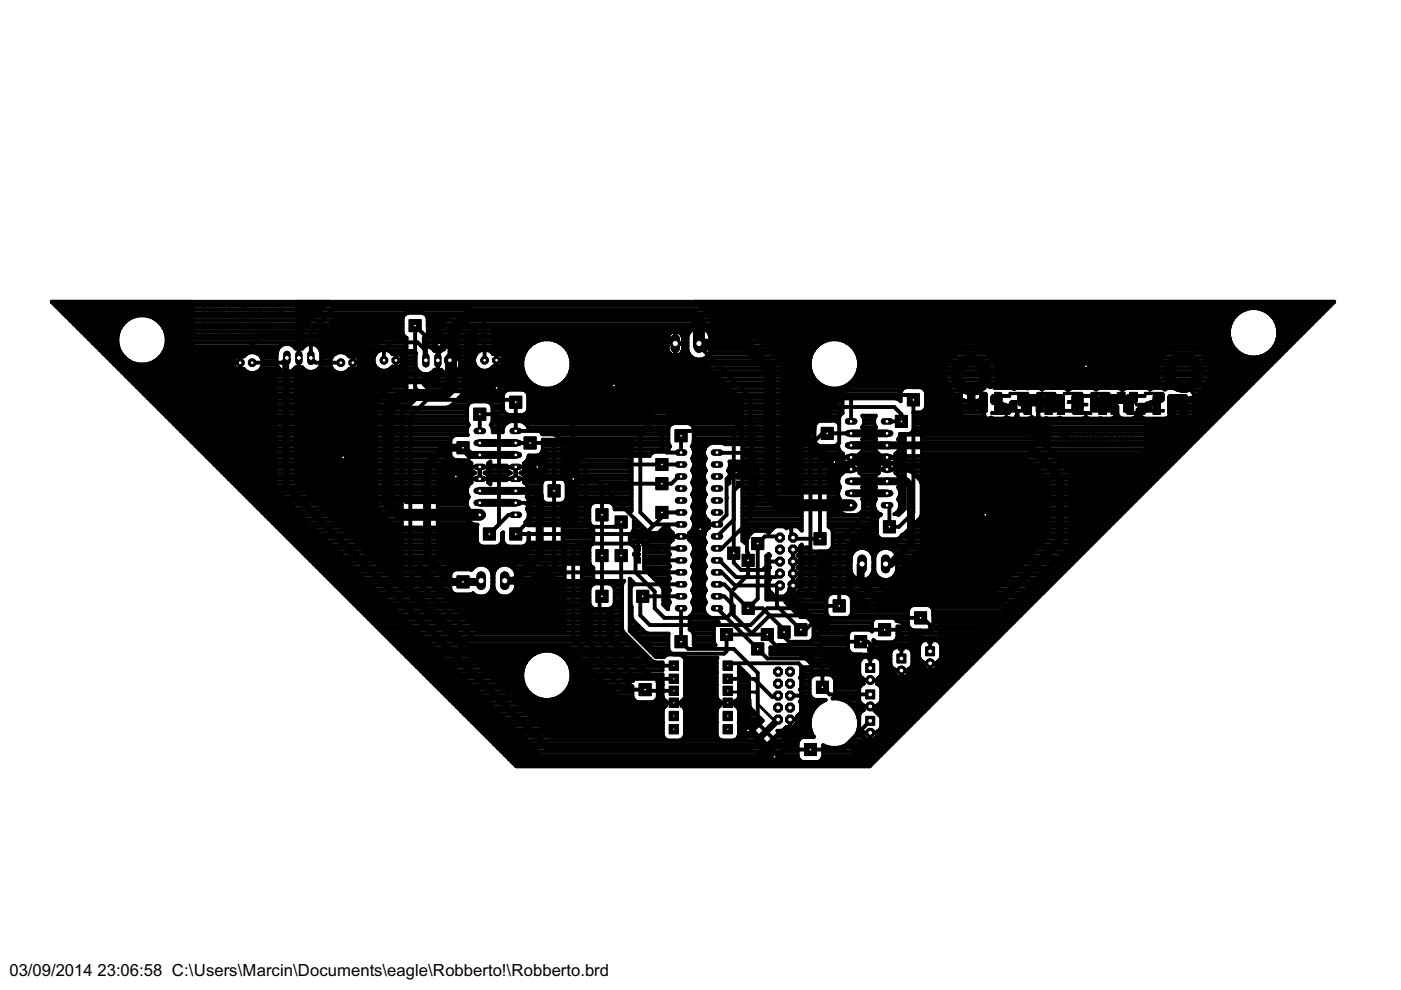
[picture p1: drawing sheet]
<svg xmlns="http://www.w3.org/2000/svg" width="297mm" height="210mm" viewBox="0 0 297 210" stroke-linecap="round" stroke-linejoin="round" font-family="sans-serif">
<defs><g id="words">
<g font-size="4">
<text x="224.7" y="93.9">Robberto!</text>
<text x="2" y="206.9">03/09/2014</text>
<text x="20.7" y="206.9">23:06:58 C:\Users\Marcin\Documents\eagle\Robberto!\Robberto.brd</text>
</g>
</g></defs>
<g fill="#000" stroke="#000" stroke-width=".21">
<path d="M246.8 79.2h2.1zM246.8 79.1l2.1 .1zM246.8 79.1h2.1zM246.8 79l2.1 .1zM246.8 79h2.1zM246.8 78.9l2.1 .1zM246.8 78.9h2.1zM246.8 78.8l2.1 .1zM246.8 78.8h2.1zM246.8 79.6l2.2 .1zM246.8 79.6h2.2zM246.8 79.5l2.2 .1z"/>
<path d="M246.8 79.5h2.2zM246.8 79.4l2.2 .1zM246.8 79.4h2.1zM246.8 79.3l2.1 .1zM246.8 79.3h2.1zM246.8 78.7l2.1 .1zM246.8 78.7h2.1zM246.8 78.6l2.1 .1zM246.8 78.6h2.1zM246.8 78.5l2.2 .1zM246.8 78.5h2.2zM246.8 78.4l2.2 .1z"/>
<path d="M246.9 79.8l2.2 .1zM246.9 79.8h2.1zM246.9 79.7h2.1zM246.9 78.4h2.1zM246.9 78.3l2.1 .1zM246.9 78.3h2.1zM246.9 78.2h2.1zM246.9 78.1l2.2 .1zM246.9 80h2.2zM246.9 79.9l2.2 .1zM246.9 79.9h2.2zM246.9 78.1h2.2z"/>
<path d="M246.9 78l2.2 .1zM246.9 78h2.3zM246.9 77.9l2.3 .1zM247 77.9h2.2zM247 77.8l2.3 .1zM247 77.8h2.3zM247 77.7l2.3 .1zM247 77.7h2.3zM247.1 77.6l2.3 .1zM247.1 77.6h2.3zM247.1 77.5l2.4 .1zM247.1 77.5h2.4z"/>
<path d="M247.1 77.4l2.5 .1zM247.1 77.3l2.7 .1zM247.2 77.4h2.4zM247.2 77.4h2.5zM247.2 77.3h2.6zM247.2 77.2l2.7 .1zM247.2 77.2h2.7zM247.2 77.1l2.8 .1zM247.3 77.1h2.8zM247.3 77l2.9 .1zM247.3 77h3zM247.3 77h3.2z"/>
<path d="M247.4 76.9l3.3 .1zM247.4 76.9h7.2zM247.4 76.8l7.1 .1zM247.5 76.8h7zM247.5 76.7l7 .1zM247.5 76.6l6.9 .1zM247.5 76.6h6.9zM247.6 76.6h6.8zM247.6 76.5l6.8 .1zM247.7 76.5h6.6zM247.7 76.4l6.6 .1zM247.7 76.4h6.6z"/>
<path d="M247.8 76.3l6.4 .1zM247.8 76.3h6.4zM247.9 76.3h6.2zM247.9 76.2l6.2 .1zM247.9 76.2h6.1zM247.9 76.1l6.1 .1zM248 76.1h6zM248 76l5.9 .1zM248.1 76h5.8zM248.1 75.9l5.7 .1zM248.2 75.9h5.6zM248.3 75.9h5.4z"/>
<path d="M248.3 75.8l5.4 .1zM248.3 75.8h5.3zM248.4 75.7l5.2 .1zM248.5 75.7h5zM248.5 75.6l5 .1zM248.6 75.6h4.8zM248.6 75.5l4.7 .1zM248.7 75.5h4.6zM248.8 75.5h4.4zM248.8 75.4l4.3 .1zM248.9 75.4h4.2zM249 75.3l4 .1z"/>
<path d="M249.1 75.3h3.8zM249.2 75.2l3.6 .1zM249.3 75.2h3.4zM249.4 75.2h3.2zM249.5 75.1h3zM249.6 75.1h2.8zM249.8 75l2.5 .1zM249.9 75h2.2zM250.1 74.9l1.8 .1zM250.3 74.9h1.4zM250.7 74.8l.6 .1zM251.2 76.9l3.4 .1z"/>
<path d="M251.5 77h3.1zM251.6 77h3.1zM251.7 77l3 .1zM251.8 77.1h2.9zM251.9 77.1l2.8 .1zM252 77.2h2.8zM252.1 77.2l2.7 .1zM252.1 77.3h2.7zM252.2 77.3l2.6 .1zM252.3 77.4h2.5zM252.4 77.4l2.4 .1zM252.4 77.5h2.5z"/>
<path d="M252.5 77.5l2.4 .1zM252.5 77.6h2.4zM252.5 77.6l2.4 .1zM252.6 77.7h2.3zM252.6 77.7l2.4 .1zM252.7 77.8l2.3 .1zM252.7 77.8h2.3zM252.7 77.9h2.3zM252.8 77.9l2.2 .1zM252.8 77.9h2.2zM252.8 80h2.2zM252.8 78l2.2 .1z"/>
<path d="M252.8 78h2.2zM252.9 79.9l2.1 .1zM252.9 79.9h2.2zM252.9 78.1h2.2zM252.9 79.8l2.2 .1zM252.9 79.8h2.2zM252.9 78.2h2.2zM252.9 78.1l2.2 .1zM252.9 79.7h2.2zM252.9 78.3l2.2 .1zM252.9 78.3h2.2zM253 79.6l2.1 .1z"/>
<path d="M253 79.6h2.1zM253 79.5l2.1 .1zM253 78.5h2.1zM253 78.4l2.1 .1zM253 78.4h2.1zM253 79.5h2.1zM253 79.4l2.1 .1zM253 79.4h2.1zM253 79.3l2.1 .1zM253 79.3h2.1zM253 78.7l2.1 .1zM253 78.7h2.1z"/>
<path d="M253 78.6l2.1 .1zM253 78.6h2.1zM253 78.5l2.1 .1zM253.1 79.2h2zM253.1 79.1l2 .1zM253.1 79.1h2zM253.1 79l2 .1zM253.1 79h2zM253.1 78.9l2 .1zM253.1 78.9h2zM253.1 78.8l2 .1zM253.1 78.8h2z"/>
<path d="M139.3 90.7h1.6v1.3h-1.6zM139.3 88.8h1.6v1.3h-1.6zM158.6 92.2h1.6v1.3h-1.6zM158.6 90.3h1.6v1.3h-1.6zM158.6 97.3h1.6v1.3h-1.6zM158.6 95.4h1.6v1.3h-1.6zM205.1 87.3h1.6zM205.1 87.2l1.6 .1zM205.1 87.2h1.6zM205.1 87.1l1.6 .1zM205.1 87.1h1.6zM205.1 87l1.6 .1z"/>
<path d="M205.1 87h1.6zM205.1 86.9h1.6zM205.1 86.8l1.6 .1zM205.1 86.8h1.6zM205.1 86.7l1.6 .1zM205.1 86.7h1.6zM205.1 86.6l1.6 .1zM205.1 86.6h1.6zM205.1 86.5l1.6 .1zM205.1 86.5h1.6zM205.1 86.4l1.6 .1zM205.1 86.4h1.6z"/>
<path d="M205.1 86.3l1.6 .1zM205.1 86.3h1.6zM205.1 86.2l1.6 .1zM205.1 86.2h1.6zM205.1 86.1l1.6 .1zM205.1 86.1h1.6zM205.1 86l1.6 .1zM205.1 86h1.6zM205.1 85.9l1.6 .1zM205.1 85.9h1.6zM205.1 85.8l1.6 .1zM205.1 85.8h1.6z"/>
<path d="M205.1 85.7l1.6 .1zM205.1 85.7h1.6zM205.1 85.6l1.6 .1zM205.1 85.6h1.6zM205.1 85.5l1.6 .1zM205.1 85.5h4.2zM205.1 85.4l4.2 .1zM205.1 85.4h4.2zM205.1 85.3l4.2 .1zM205.1 85.3h4.2zM205.1 85.2l4.2 .1zM205.1 85.2h4.2z"/>
<path d="M205.1 85.1l4.2 .1zM205.1 85.1h4.2zM205.1 85l4.2 .1zM205.1 85h4.2zM205.1 85h1.7zM205.1 84.9l1.6 .1zM205.1 84.9h1.6zM205.1 84.8l1.6 .1zM205.1 84.8h1.6zM205.1 84.7l1.6 .1zM205.1 84.7h1.6zM205.1 84.6l1.6 .1z"/>
<path d="M205.1 84.6h1.6zM205.1 84.5l1.6 .1zM205.1 84.5h1.6zM205.1 84.4l1.6 .1zM205.1 84.4h1.6zM205.1 84.3l1.6 .1zM205.1 84.3h1.6zM205.1 84.2l1.6 .1zM205.1 84.2h1.6zM205.1 84.1l1.6 .1zM205.1 84.1h1.6zM205.1 84l1.6 .1z"/>
<path d="M205.1 84h1.6zM205.1 83.9l1.6 .1zM205.1 83.9h1.6zM205.1 83.8h1.6zM205.1 83.7l1.6 .1zM205.1 83.7h1.7zM205.1 83.6l4.2 .1zM205.1 83.6h4.2zM205.1 83.5l4.2 .1zM205.2 83.5h4.1zM205.2 83.4l4.1 .1zM205.2 83.4h4z"/>
<path d="M205.3 83.3l3.9 .1zM205.3 83.3h3.8zM205.4 83.2l3.7 .1zM205.4 83.2h3.6zM207.8 87.3h1.5zM207.8 87.2l1.5 .1zM207.8 87.2h1.5zM207.8 87.1l1.5 .1zM207.8 87.1h1.5zM207.8 87l1.5 .1zM207.8 87h1.5zM207.8 86.9h1.5z"/>
<path d="M207.8 86.8l1.5 .1zM207.8 86.8h1.5zM207.8 86.7l1.5 .1zM207.8 86.7h1.5zM207.8 86.6l1.5 .1zM207.8 86.6h1.5zM207.8 86.5l1.5 .1zM207.8 86.5h1.5zM207.8 86.4l1.5 .1zM207.8 86.4h1.5zM207.8 86.3l1.5 .1zM207.8 86.3h1.5z"/>
<path d="M207.8 86.2l1.5 .1zM207.8 86.2h1.5zM207.8 86.1l1.5 .1zM207.8 86.1h1.5zM207.8 86l1.5 .1zM207.8 86h1.5zM207.8 85.9l1.5 .1zM207.8 85.9h1.5zM207.8 85.8l1.5 .1zM207.8 85.8h1.5zM207.8 85.7l1.5 .1zM207.8 85.7h1.5z"/>
<path d="M207.8 85.6l1.5 .1zM207.8 85.6h1.5zM207.8 85.5l1.5 .1zM207.8 85h1.5zM207.8 84.9l1.5 .1zM207.8 84.9h1.5zM207.8 84.8l1.5 .1zM207.8 84.8h1.5zM207.8 84.7l1.5 .1zM207.8 84.7h1.5zM207.8 84.6l1.5 .1zM207.8 84.6h1.5z"/>
<path d="M207.8 84.5l1.5 .1zM207.8 84.5h1.5zM207.8 84.4l1.5 .1zM207.8 84.4h1.5zM207.8 84.3l1.5 .1zM207.8 84.3h1.5zM207.8 84.2l1.5 .1zM207.8 84.2h1.5zM207.8 84.1l1.5 .1zM207.8 84.1h1.5zM207.8 84l1.5 .1zM207.8 84h1.5z"/>
<path d="M207.8 83.9l1.5 .1zM207.8 83.9h1.5zM207.8 83.8h1.5zM207.8 83.7l1.5 .1zM207.8 83.7h1.5zM210.9 83.2h1.2zM210.9 87.3h1.5zM210.9 87.2l1.5 .1zM210.9 87.2h1.5zM210.9 87.1l1.5 .1zM210.9 87.1h1.5zM210.9 87l1.5 .1z"/>
<path d="M210.9 87h1.5zM210.9 86.9h1.5zM210.9 86.8l1.5 .1zM210.9 86.8h1.5zM210.9 86.7l1.5 .1zM210.9 86.7h1.5zM210.9 86.6l1.5 .1zM210.9 86.6h1.5zM210.9 86.5l1.5 .1zM210.9 86.5h1.5zM210.9 86.4l1.5 .1zM210.9 86.4h1.5z"/>
<path d="M210.9 86.3l1.5 .1zM210.9 86.3h1.5zM210.9 86.2l1.5 .1zM210.9 86.2h1.5zM210.9 86.1l1.5 .1zM210.9 86.1h1.5zM210.9 86l1.5 .1zM210.9 86h1.5zM210.9 85.9l1.5 .1zM210.9 85.9h1.5zM210.9 85.8l1.5 .1zM210.9 85.8h1.5z"/>
<path d="M210.9 85.7l1.5 .1zM210.9 85.7h1.5zM210.9 85.6l1.5 .1zM210.9 85.6h1.5zM210.9 85.5l1.5 .1zM210.9 85.5h1.5zM210.9 85.4l1.5 .1zM210.9 85.4h1.5zM210.9 85.3l1.5 .1zM210.9 85.3h1.5zM210.9 85.2l1.5 .1zM210.9 85.2h1.5z"/>
<path d="M210.9 85.1l1.5 .1zM210.9 85.1h1.5zM210.9 85l1.5 .1zM210.9 85h1.5zM210.9 84.9l1.5 .1zM210.9 84.9h1.5zM210.9 84.8l1.5 .1zM210.9 84.8h1.5zM210.9 84.7l1.5 .1zM210.9 84.7h1.5zM210.9 84.6l1.5 .1zM210.9 84.6h1.5z"/>
<path d="M210.9 84.5l1.5 .1zM210.9 84.5h1.5zM210.9 84.4l1.5 .1zM210.9 84.4h1.5zM210.9 84.3l1.5 .1zM210.9 84.3h1.5zM210.9 84.2l1.5 .1zM210.9 84.2h1.5zM210.9 84.1l1.5 .1zM210.9 84.1h1.5zM210.9 84l1.5 .1zM210.9 84h1.5z"/>
<path d="M210.9 83.9l1.5 .1zM210.9 83.9h1.5zM210.9 83.8h1.5zM210.9 83.7l1.5 .1zM210.9 83.7h1.5zM210.9 83.6l1.5 .1zM210.9 83.6h1.5zM210.9 83.5l1.5 .1zM210.9 83.5h1.5zM210.9 83.4l1.5 .1zM210.9 83.4h1.4zM210.9 83.3l1.4 .1z"/>
<path d="M210.9 83.3h1.4zM210.9 83.2l1.3 .1zM214 86.8h4.2zM214 86.8h1.6zM214 86.7l1.6 .1zM214 86.7h1.6zM214 86.6l1.6 .1zM214 86.6h1.6zM214 86.5l1.6 .1zM214 86.5h1.6zM214 86.4l1.6 .1zM214 86.4h1.6z"/>
<path d="M214 86.3l1.6 .1zM214 86.3h1.6zM214 86.2l1.6 .1zM214 86.2h1.6zM214 86.1l1.6 .1zM214 86.1h1.6zM214 86l1.6 .1zM214 86h1.6zM214 85.9l1.6 .1zM214 85.9h1.6zM214 85.8l1.6 .1zM214 85.8h1.6z"/>
<path d="M214 85.7l1.6 .1zM214 85.7h1.6zM214 85.6l1.6 .1zM214 85.6h1.6zM214 85.5l1.6 .1zM214 85.5h2zM214 83.6l4.2 .1zM214 83.6h4.2zM214 83.5l4.2 .1zM214 83.5h4.1zM214 83.4l4.1 .1zM214 83.4h4.1z"/>
<path d="M214 83.3l4 .1zM214 83.3h4zM214 83.2l3.9 .1zM214 83.2h3.9zM214 87h4.1zM214 86.9h4.2zM214 86.8l4.2 .1zM214 85.4l2.1 .1zM214 85.4h2.1zM214 85.3l2.1 .1zM214 85.3h2.1zM214.1 87.1h4z"/>
<path d="M214.1 87l4 .1zM214.1 85.3h2zM214.1 85.2l2 .1zM214.1 87.1l3.9 .1zM214.1 85.2h2zM214.1 87.2h3.9zM214.2 85.1l1.9 .1zM214.2 87.2h3.8zM214.2 85.1h1.9zM214.2 87.2l3.7 .1zM214.2 85l1.9 .1zM214.3 85h1.8z"/>
<path d="M214.4 87.3h3.4zM216.6 86.8h1.6zM216.6 86.7l1.6 .1zM216.6 86.7h1.6zM216.6 86.6l1.6 .1zM216.6 86.6h1.6zM216.6 86.5l1.6 .1zM216.6 86.5h1.6zM216.6 86.4l1.6 .1zM216.6 86.4h1.6zM216.6 86.3l1.6 .1zM216.6 86.3h1.6z"/>
<path d="M216.6 86.2l1.6 .1zM216.6 86.2h1.6zM216.6 86.1l1.6 .1zM216.6 86.1h1.6zM216.6 86l1.6 .1zM216.6 86h1.6zM216.6 85.9l1.6 .1zM216.6 85.9h1.6zM216.6 85.8l1.6 .1zM216.6 85.8h1.6zM216.6 85.7l1.6 .1zM216.6 85.7h1.6z"/>
<path d="M216.6 85.6l1.6 .1zM216.6 85.6h1.6zM216.6 85.5l1.6 .1zM216.6 85.5h1.6zM216.6 85.4l1.6 .1zM216.6 85.4h1.6zM216.6 85.3l1.6 .1zM216.6 85.3h1.6zM216.6 85.2l1.6 .1zM216.6 85.2h1.6zM216.6 85.1l1.6 .1zM216.6 85.1h1.6z"/>
<path d="M216.6 85l1.6 .1zM216.6 85h1.6zM216.6 84.9l1.6 .1zM216.6 84.9h1.6zM216.6 84.8l1.6 .1zM216.6 84.8h1.6zM216.6 84.7l1.6 .1zM216.6 84.7h1.6zM216.6 84.6l1.6 .1zM216.6 84.6h1.6zM216.6 84.5l1.6 .1zM216.6 84.5h1.6z"/>
<path d="M216.6 84.4l1.6 .1zM216.6 84.4h1.6zM216.6 84.3l1.6 .1zM216.6 84.3h1.6zM216.6 84.2l1.6 .1zM216.6 84.2h1.6zM216.6 84.1l1.6 .1zM216.6 84.1h1.6zM216.6 84l1.6 .1zM216.6 84h1.6zM216.6 83.9l1.6 .1zM216.6 83.9h1.6z"/>
<path d="M216.6 83.8h1.6zM216.6 83.7l1.6 .1zM216.6 83.7h1.6zM219.7 87.3h1.6zM219.7 87.2l1.6 .1zM219.7 87.2h1.6zM219.7 87.1l1.6 .1zM219.7 87.1h1.6zM219.7 87l1.6 .1zM219.7 87h1.6zM219.7 86.9h1.6zM219.7 86.8l1.6 .1z"/>
<path d="M219.7 86.8h1.6zM219.7 86.7l1.6 .1zM219.7 86.7h1.6zM219.7 86.6l1.6 .1zM219.7 86.6h1.6zM219.7 86.5l1.6 .1zM219.7 86.5h1.6zM219.7 86.4l1.6 .1zM219.7 86.4h1.6zM219.7 86.3l1.6 .1zM219.7 86.3h1.6zM219.7 86.2l1.6 .1z"/>
<path d="M219.7 86.2h1.6zM219.7 86.1l1.6 .1zM219.7 86.1h1.6zM219.7 86l1.6 .1zM219.7 86h1.6zM219.7 85.9l1.6 .1zM219.7 85.9h1.6zM219.7 85.8l1.6 .1zM219.7 85.8h1.6zM219.7 85.7l1.6 .1zM219.7 85.7h1.6zM219.7 84.8l1.6 .1z"/>
<path d="M219.7 84.8h1.6zM219.7 84.7l1.6 .1zM219.7 84.7h1.6zM219.7 84.6l1.6 .1zM219.7 84.6h1.6zM219.7 84.5l1.6 .1zM219.7 84.5h1.6zM219.7 84.4l1.6 .1zM219.7 84.4h1.6zM219.7 84.3l1.6 .1zM219.7 84.3h1.6zM219.7 84.2l1.6 .1z"/>
<path d="M219.7 84.2h1.6zM219.7 84.1l1.6 .1zM219.7 84.1h1.6zM219.7 84l1.6 .1zM219.7 84h1.6zM219.7 83.9l1.6 .1zM219.7 83.9h1.6zM219.7 83.8h1.6zM219.7 83.7l1.6 .1zM219.7 83.7h1.6zM219.7 83.6l4.2 .1zM219.7 83.6h4.2z"/>
<path d="M219.8 85.6l1.5 .1zM219.8 85.6h1.5zM219.8 85.5l1.5 .1zM219.8 85h1.5zM219.8 84.9l1.5 .1zM219.8 84.9h1.5zM219.8 83.5l4.1 .1zM219.8 83.5h4.1zM219.8 85.5h4.1zM219.8 85.4l4.1 .1zM219.8 85h4.1zM219.8 83.4l4 .1z"/>
<path d="M219.8 83.4h4zM219.9 85.4h4zM219.9 85l4 .1zM219.9 83.3l3.9 .1zM219.9 85.3l4 .1zM219.9 85.1h4zM219.9 83.3h3.9zM219.9 85.1l4 .1zM220 85.3h3.9zM220 85.2h3.9zM220 83.2l3.7 .1zM220 83.2h3.6z"/>
<path d="M220.1 85.3h3.8zM220.1 85.2l3.8 .1zM222.3 87.3h1.6zM222.3 87.2l1.6 .1zM222.3 87.2h1.6zM222.3 87.1l1.6 .1zM222.3 87.1h1.6zM222.3 87l1.6 .1zM222.3 87h1.6zM222.3 86.9h1.6zM222.3 86.8l1.6 .1zM222.3 86.8h1.6z"/>
<path d="M222.3 86.7l1.6 .1zM222.3 86.7h1.6zM222.3 86.6l1.6 .1zM222.3 86.6h1.6zM222.3 86.5l1.6 .1zM222.3 86.5h1.6zM222.3 86.4l1.6 .1zM222.3 86.4h1.6zM222.3 86.3l1.6 .1zM222.3 86.3h1.6zM222.3 86.2l1.6 .1zM222.3 86.2h1.6z"/>
<path d="M222.3 86.1l1.6 .1zM222.3 86.1h1.6zM222.3 86l1.6 .1zM222.3 86h1.6zM222.3 85.9l1.6 .1zM222.3 85.9h1.6zM222.3 85.8l1.6 .1zM222.3 85.8h1.6zM222.3 85.7l1.6 .1zM222.3 85.7h1.6zM222.3 85.6l1.6 .1zM222.3 85.6h1.6z"/>
<path d="M222.3 85.5l1.6 .1zM222.3 85h1.6zM222.3 84.9l1.6 .1zM222.3 84.9h1.6zM222.3 84.8l1.6 .1zM222.3 84.8h1.6zM222.3 84.7l1.6 .1zM222.3 84.7h1.6zM222.3 84.6l1.6 .1zM222.3 84.6h1.6zM222.3 84.5l1.6 .1zM222.3 84.5h1.6z"/>
<path d="M222.3 84.4l1.6 .1zM222.3 84.4h1.6zM222.3 84.3l1.6 .1zM222.3 84.3h1.6zM222.3 84.2l1.6 .1zM222.3 84.2h1.6zM222.3 84.1l1.6 .1zM222.3 84.1h1.6zM222.3 84l1.6 .1zM222.3 84h1.6zM222.3 83.9l1.6 .1zM222.3 83.9h1.6z"/>
<path d="M222.3 83.8h1.6zM222.3 83.7l1.6 .1zM222.3 83.7h1.6zM225.5 87.3h3.8zM225.5 87.2l3.9 .1zM225.5 87.2h3.9zM225.5 87.2h4zM225.5 87.1l4 .1zM225.5 87.1h4zM225.5 87l4.1 .1zM225.5 87h4.1zM225.5 86.9h4.1z"/>
<path d="M225.5 86.8l4.1 .1zM225.5 86.8h4.1zM225.5 83.6l4.1 .1zM225.5 83.6h4.1zM225.5 83.5l4.1 .1zM225.5 83.5h4.1zM225.5 83.4l4.1 .1zM225.5 83.4h4zM225.5 83.3l4 .1zM225.5 83.3h3.9zM225.5 83.2l3.9 .1zM225.5 83.2h3.8z"/>
<path d="M226.3 85.5h3.3zM226.3 85.4l3.3 .1zM226.3 85.4h3.3zM226.3 85.3l3.3 .1zM226.3 85.3h3.3zM226.3 85.2l3.3 .1zM226.3 85.2h3.3zM226.3 85.1l3.3 .1zM226.3 85.1h3.3zM226.3 85l3.3 .1zM226.3 85h3.3zM228 83.7h1.6z"/>
<path d="M228 86.8h1.6zM228 86.7l1.6 .1zM228 86.7h1.6zM228 86.6l1.6 .1zM228 86.6h1.6zM228 86.5l1.6 .1zM228 86.5h1.6zM228 86.4l1.6 .1zM228 86.4h1.6zM228 86.3l1.6 .1zM228 86.3h1.6zM228 86.2l1.6 .1z"/>
<path d="M228 86.2h1.6zM228 86.1l1.6 .1zM228 86.1h1.6zM228 86l1.6 .1zM228 86h1.6zM228 85.9l1.6 .1zM228 85.9h1.6zM228 85.8l1.6 .1zM228 85.8h1.6zM228 85.7l1.6 .1zM228 85.7h1.6zM228 85.6l1.6 .1z"/>
<path d="M228 85.6h1.6zM228 85.5l1.6 .1zM228 85h1.6zM228 84.9l1.6 .1zM228 84.9h1.6zM228 84.8l1.6 .1zM228 84.8h1.6zM228 84.7l1.6 .1zM228 84.7h1.6zM228 84.6l1.6 .1zM228 84.6h1.6zM228 84.5l1.6 .1z"/>
<path d="M228 84.5h1.6zM228 84.4l1.6 .1zM228 84.4h1.6zM228 84.3l1.6 .1zM228 84.3h1.6zM228 84.2l1.6 .1zM228 84.2h1.6zM228 84.1l1.6 .1zM228 84.1h1.6zM228 84l1.6 .1zM228 84h1.6zM228 83.9l1.6 .1z"/>
<path d="M228 83.9h1.6zM228 83.8h1.6zM228 83.7l1.6 .1zM231.2 83.6l4.2 .1zM231.2 83.6h4.2zM231.2 83.5l4.2 .1zM231.2 83.5h4.1zM231.2 87.3h1.5zM231.2 87.2l1.5 .1zM231.2 87.2h1.5zM231.2 87.1l1.5 .1zM231.2 87.1h1.5z"/>
<path d="M231.2 87l1.5 .1zM231.2 87h1.5zM231.2 86.9h1.5zM231.2 86.8l1.5 .1zM231.2 86.8h1.5zM231.2 86.7l1.5 .1zM231.2 86.7h1.5zM231.2 86.6l1.5 .1zM231.2 86.6h1.5zM231.2 86.5l1.5 .1zM231.2 86.5h1.5zM231.2 86.4l1.5 .1z"/>
<path d="M231.2 86.4h1.5zM231.2 86.3l1.5 .1zM231.2 86.3h1.5zM231.2 86.2l1.5 .1zM231.2 86.2h1.5zM231.2 86.1l1.5 .1zM231.2 86.1h1.5zM231.2 86l1.5 .1zM231.2 86h1.5zM231.2 85.9l1.5 .1zM231.2 85.9h1.5zM231.2 85.8l1.5 .1z"/>
<path d="M231.2 85.8h1.5zM231.2 85.7l1.5 .1zM231.2 85.7h1.5zM231.2 85.6l1.5 .1zM231.2 85.6h1.5zM231.2 85.5l1.5 .1zM231.2 85.5h1.5zM231.2 85.4l1.5 .1zM231.2 85.4h1.5zM231.2 85.3l1.5 .1zM231.2 85.3h1.5zM231.2 85.2l1.5 .1z"/>
<path d="M231.2 85.2h1.5zM231.2 85.1l1.5 .1zM231.2 85.1h1.5zM231.2 85l1.5 .1zM231.2 85h1.5zM231.2 84.9l1.5 .1zM231.2 84.9h1.5zM231.2 84.8l1.5 .1zM231.2 84.8h1.5zM231.2 84.7l1.5 .1zM231.2 84.7h1.5zM231.2 84.6l1.5 .1z"/>
<path d="M231.2 84.6h1.5zM231.2 84.5l1.5 .1zM231.2 84.5h1.5zM231.2 84.4l1.5 .1zM231.2 84.4h1.5zM231.2 84.3l1.5 .1zM231.2 84.3h1.5zM231.2 84.2l1.5 .1zM231.2 84.2h1.5zM231.2 84.1l1.5 .1zM231.2 84.1h1.5zM231.2 84l1.5 .1z"/>
<path d="M231.2 84h1.5zM231.2 83.9l1.5 .1zM231.2 83.9h1.5zM231.2 83.8h1.5zM231.2 83.7l1.5 .1zM231.2 83.7h1.5zM231.2 83.4l4.1 .1zM231.3 83.4h4zM231.3 83.3l3.9 .1zM231.4 83.3h3.8zM231.4 83.2l3.7 .1zM231.5 83.2h3.6z"/>
<path d="M233.8 83.7h1.6zM233.8 87.3h1.6zM233.8 87.2l1.6 .1zM233.8 87.2h1.6zM233.8 87.1l1.6 .1zM233.8 87.1h1.6zM233.8 87l1.6 .1zM233.8 87h1.6zM233.8 86.9h1.6zM233.8 86.8l1.6 .1zM233.8 86.8h1.6zM233.8 86.7l1.6 .1z"/>
<path d="M233.8 86.7h1.6zM233.8 86.6l1.6 .1zM233.8 86.6h1.6zM233.8 86.5l1.6 .1zM233.8 86.5h1.6zM233.8 86.4l1.6 .1zM233.8 86.4h1.6zM233.8 86.3l1.6 .1zM233.8 86.3h1.6zM233.8 86.2l1.6 .1zM233.8 86.2h1.6zM233.8 86.1l1.6 .1z"/>
<path d="M233.8 86.1h1.6zM233.8 86l1.6 .1zM233.8 86h1.6zM233.8 85.9l1.6 .1zM233.8 85.9h1.6zM233.8 85.8l1.6 .1zM233.8 85.8h1.6zM233.8 85.7l1.6 .1zM233.8 85.7h1.6zM233.8 85.6l1.6 .1zM233.8 85.6h1.6zM233.8 85.5l1.6 .1z"/>
<path d="M233.8 85.5h1.6zM233.8 85.4l1.6 .1zM233.8 85.4h1.6zM233.8 85.3l1.6 .1zM233.8 85.3h1.6zM233.8 85.2l1.6 .1zM233.8 85.2h1.6zM233.8 85.1l1.6 .1zM233.8 85.1h1.6zM233.8 85l1.6 .1zM233.8 85h1.6zM233.8 84.9l1.6 .1z"/>
<path d="M233.8 84.9h1.6zM233.8 84.8l1.6 .1zM233.8 84.8h1.6zM233.8 84.7l1.6 .1zM233.8 84.7h1.6zM233.8 84.6l1.6 .1zM233.8 84.6h1.6zM233.8 84.5l1.6 .1zM233.8 84.5h1.6zM233.8 84.4l1.6 .1zM233.8 84.4h1.6zM233.8 84.3l1.6 .1z"/>
<path d="M233.8 84.3h1.6zM233.8 84.2l1.6 .1zM233.8 84.2h1.6zM233.8 84.1l1.6 .1zM233.8 84.1h1.6zM233.8 84l1.6 .1zM233.8 84h1.6zM233.8 83.9l1.6 .1zM233.8 83.9h1.6zM233.8 83.8h1.6zM233.8 83.7l1.6 .1zM236.9 85l4.2 .1z"/>
<path d="M236.9 85h4.2zM236.9 85h1.6zM236.9 84.9l1.6 .1zM236.9 84.9h1.6zM236.9 84.8l1.6 .1zM236.9 84.8h1.6zM236.9 84.7l1.6 .1zM236.9 84.7h1.6zM236.9 84.6l1.6 .1zM236.9 84.6h1.6zM236.9 84.5l1.6 .1zM236.9 84.5h1.6z"/>
<path d="M236.9 84.4l1.6 .1zM236.9 84.4h1.6zM236.9 84.3l1.6 .1zM236.9 84.3h1.6zM236.9 84.2l1.6 .1zM236.9 84.2h1.6zM236.9 84.1l1.6 .1zM236.9 84.1h1.6zM236.9 84l1.6 .1zM236.9 84h1.6zM236.9 83.9l1.6 .1zM236.9 83.9h1.6z"/>
<path d="M236.9 83.8h1.6zM236.9 83.7l1.6 .1zM236.9 83.7h1.6zM236.9 83.6l1.6 .1zM236.9 83.6h1.6zM236.9 83.5l1.6 .1zM236.9 83.5h1.6zM236.9 83.4l1.6 .1zM236.9 83.4h1.6zM236.9 83.3l1.6 .1zM236.9 83.3h1.6zM236.9 83.2l1.6 .1z"/>
<path d="M236.9 83.2h1.6zM236.9 85.2h4.1zM236.9 85.1l4.1 .1zM236.9 85.1h4.1zM237 85.3h4zM237 85.2l4 .1zM237.1 85.3l3.8 .1zM237.1 85.4h3.8zM237.2 85.4l3.6 .1zM237.3 85.5h3.3zM238.2 87.3h1.6zM238.2 87.2l1.6 .1z"/>
<path d="M238.2 87.2h1.6zM238.2 87.1l1.6 .1zM238.2 87.1h1.6zM238.2 87l1.6 .1zM238.2 87h1.6zM238.2 86.9h1.6zM238.2 86.8l1.6 .1zM238.2 86.8h1.6zM238.2 86.7l1.6 .1zM238.2 86.7h1.6zM238.2 86.6l1.6 .1zM238.2 86.6h1.6z"/>
<path d="M238.2 86.5l1.6 .1zM238.2 86.5h1.6zM238.2 86.4l1.6 .1zM238.2 86.4h1.6zM238.2 86.3l1.6 .1zM238.2 86.3h1.6zM238.2 86.2l1.6 .1zM238.2 86.2h1.6zM238.2 86.1l1.6 .1zM238.2 86.1h1.6zM238.2 86l1.6 .1zM238.2 86h1.6z"/>
<path d="M238.2 85.9l1.6 .1zM238.2 85.9h1.6zM238.2 85.8l1.6 .1zM238.2 85.8h1.6zM238.2 85.7l1.6 .1zM238.2 85.7h1.6zM238.2 85.6l1.6 .1zM238.2 85.6h1.6zM238.2 85.5l1.6 .1zM239.5 85h1.6zM239.5 84.9l1.6 .1zM239.5 84.9h1.6z"/>
<path d="M239.5 84.8l1.6 .1zM239.5 84.8h1.6zM239.5 84.7l1.6 .1zM239.5 84.7h1.6zM239.5 84.6l1.6 .1zM239.5 84.6h1.6zM239.5 84.5l1.6 .1zM239.5 84.5h1.6zM239.5 84.4l1.6 .1zM239.5 84.4h1.6zM239.5 84.3l1.6 .1zM239.5 84.3h1.6z"/>
<path d="M239.5 84.2l1.6 .1zM239.5 84.2h1.6zM239.5 84.1l1.6 .1zM239.5 84.1h1.6zM239.5 84l1.6 .1zM239.5 84h1.6zM239.5 83.9l1.6 .1zM239.5 83.9h1.6zM239.5 83.8h1.6zM239.5 83.7l1.6 .1zM239.5 83.7h1.6zM239.5 83.6l1.6 .1z"/>
<path d="M239.5 83.6h1.6zM239.5 83.5l1.6 .1zM239.5 83.5h1.6zM239.5 83.4l1.6 .1zM239.5 83.4h1.6zM239.5 83.3l1.6 .1zM239.5 83.3h1.6zM239.5 83.2l1.6 .1zM239.5 83.2h1.6zM242.6 86.8h1.6zM242.6 86.7l1.6 .1zM242.6 86.7h1.6z"/>
<path d="M242.6 86.6l1.6 .1zM242.6 86.6h1.6zM242.6 86.5l1.6 .1zM242.6 86.5h1.6zM242.6 86.4l1.6 .1zM242.6 86.4h1.6zM242.6 86.3l1.6 .1zM242.6 86.3h1.6zM242.6 86.2l1.6 .1zM242.6 86.2h1.6zM242.6 86.1l1.6 .1zM242.6 86.1h1.6z"/>
<path d="M242.6 86l1.6 .1zM242.6 86h1.6zM242.6 85.9l1.8 .1zM242.6 85.9h1.9zM242.6 85.8l2 .1zM242.6 83.4h4.1zM242.6 83.3l4.1 .1zM242.6 83.3h4zM242.6 83.2l4 .1zM242.6 83.2h3.9zM242.7 87h4.1zM242.7 86.9h4.1z"/>
<path d="M242.7 86.8l4.1 .1zM242.7 86.8h4.1zM242.7 85.8h2zM242.7 85.7l2.2 .1zM242.7 85.7h2.3zM242.7 85.7h2.4zM242.7 83.6l4.1 .1zM242.7 83.6h4.1zM242.7 83.5l4.1 .1zM242.7 83.5h4.1zM242.7 83.4l4.1 .1zM242.7 85.6l2.5 .1z"/>
<path d="M242.7 85.6h2.6zM242.7 87l4.1 .1zM242.7 85.5l2.8 .1zM242.7 85.5h2.9zM242.7 87.1l4.1 .1zM242.7 87.1h4.1zM242.8 87.2h4zM242.8 85.4l2.9 .1zM242.8 85.4h3zM242.9 87.2l3.9 .1zM242.9 85.3l3.1 .1zM243 87.3h3.8z"/>
<path d="M243 85.3h3zM243.1 85.3h3.1zM243.2 85.2l3.1 .1zM243.4 85.2h3zM243.5 85.1l3 .1zM243.6 85.1h3zM243.7 85l3 .1zM243.8 85h2.9zM244 85h2.7zM244.1 84.9l2.7 .1zM244.2 84.9h2.6zM244.3 84.8l2.5 .1z"/>
<path d="M244.5 84.8h2.3zM244.6 84.7l2.2 .1zM244.7 84.7h2.1zM244.8 84.6l2 .1zM244.9 84.6h1.9zM245.1 84.6h1.7zM245.2 84.5l1.6 .1zM245.2 83.7h1.6zM245.2 84.5h1.6zM245.2 84.4l1.6 .1zM245.2 84.4h1.6zM245.2 84.3l1.6 .1z"/>
<path d="M245.2 84.3h1.6zM245.2 84.2l1.6 .1zM245.2 84.2h1.6zM245.2 84.1l1.6 .1zM245.2 84.1h1.6zM245.2 84l1.6 .1zM245.2 84h1.6zM245.2 83.9l1.6 .1zM245.2 83.9h1.6zM245.2 83.8h1.6zM245.2 83.7l1.6 .1zM246.9 80.1h2.3z"/>
<path d="M246.9 80l2.3 .1zM247 80.2h2.3zM247 80.1l2.3 .1zM247 80.1h2.2zM247 80.3l2.3 .1zM247 80.3h2.3zM247 80.2l2.3 .1zM247.1 80.4l2.3 .1zM247.1 80.4h2.3zM247.1 80.5h2.4zM247.1 80.5l2.5 .1zM247.1 80.7h2.7z"/>
<path d="M247.1 80.6l2.6 .1zM247.2 80.6h2.5zM247.2 80.8h2.7zM247.2 80.7l2.7 .1zM247.2 80.9h2.9zM247.2 80.8l2.8 .1zM247.3 80.9l2.9 .1zM247.3 80.9h2.8zM247.3 81l3.2 .1zM247.3 81h3.1zM247.4 81.1l7.2 .1zM247.4 81.1h7.2z"/>
<path d="M247.4 81.2h7.1zM247.5 81.2l7 .1zM247.5 81.2h7zM247.5 81.3h6.9zM247.5 81.4h6.9zM247.5 81.3l6.9 .1zM247.6 81.4l6.8 .1zM247.6 81.5h6.7zM247.7 81.6h6.6zM247.7 81.5l6.6 .1zM247.7 81.6h6.5zM247.8 81.6l6.4 .1z"/>
<path d="M247.8 81.7h6.3zM247.9 81.8h6.1zM247.9 81.7l6.2 .1zM247.9 81.8l6.1 .1zM247.9 81.9h6.1zM248 81.9l6 .1zM248 82h5.9zM248.1 82h5.8zM248.1 82l5.7 .1zM248.2 82.1h5.5zM248.3 82.1l5.4 .1zM248.3 82.2h5.3z"/>
<path d="M248.3 82.2l5.3 .1zM248.4 82.3h5.2zM248.5 82.3l5 .1zM248.5 82.4h4.9zM248.6 82.4h4.8zM248.6 82.4l4.7 .1zM248.7 82.5h4.5zM248.8 82.5l4.4 .1zM248.8 82.6h4.3zM248.9 82.6l4.1 .1zM249 82.7h3.9zM249.1 82.7h3.8z"/>
<path d="M249.2 82.7l3.6 .1zM249.3 82.8h3.4zM249.4 82.8l3.1 .1zM249.5 82.9h3zM249.6 82.9l2.7 .1zM249.8 83h2.4zM249.9 83l2.1 .1zM250.1 83.1h1.7zM250.4 83.1h1.2zM251.4 81l3.2 .1zM251.6 81h3zM251.7 80.9l3 .1z"/>
<path d="M251.8 80.9h2.9zM251.9 80.9h2.8zM252 80.8l2.7 .1zM252.1 80.8h2.7zM252.1 80.7l2.7 .1zM252.2 80.7h2.6zM252.3 80.6l2.5 .1zM252.3 80.6h2.5zM252.4 80.5l2.4 .1zM252.4 80.5h2.4zM252.5 80.5h2.4zM252.5 80.4l2.4 .1z"/>
<path d="M252.5 80.4h2.4zM252.6 80.3l2.3 .1zM252.6 80.3h2.3zM252.6 80.2l2.4 .1zM252.7 80.2h2.3zM252.7 80.1l2.3 .1zM252.7 80.1h2.3zM252.8 80.1h2.2zM252.8 80l2.2 .1zM134.6 118.2h1.2v1.2h-1.2zM134.6 115.7h1.2v1.2h-1.2zM136.7 118.2h1.2v1.2h-1.2z"/>
<path d="M136.7 115.7h1.2v1.2h-1.2zM139 115.7h.8v1.2h-.8zM139 118.2h.8v1.2h-.8zM140.8 115.7h.8v1.2h-.8zM140.8 118.2h.8v1.2h-.8zM156.1 102h1.5v1.3h-1.5zM156.1 100.3h1.5v1.3h-1.5zM157.8 113.5h1.2v.8h-1.2zM157.8 111.7h1.2v.8h-1.2zM158.4 106.6h1.5v1.3h-1.5zM158.4 104.9h1.5v1.3h-1.5zM183.9 137.3h1.2v.8h-1.2z"/>
<path d="M183.9 139.1h1.2v.8h-1.2zM190.5 135.3h1.2v.8h-1.2zM190.5 137.1h1.2v.8h-1.2zM196.6 133.8h1.2v.8h-1.2zM196.6 135.6h1.2v.8h-1.2zM176.6 158.3h.8v1.2h-.8zM178.4 158.3h.8v1.2h-.8zM178.6 146.6h.9v1.2h-.9zM180.4 146.6h.9v1.2h-.9z"/>
</g>
<g fill="none" stroke="#000" stroke-width=".83">
<path d="M11.1 64.1h58.5M11.9 64.8h56.9M12.6 65.6h55.4M13.4 66.4h53.8M14.2 67.2h14M15 68h11.8M15.7 68.7h10.4M16.5 69.5h9M17.3 70.3h7.9M18.1 71.1h6.9M18.9 71.9h6M19.7 72.6h5.2"/>
<path d="M20.4 73.4h4.7M21.2 74.2h4.1M22 75h3.7M22.8 75.8h3.6M23.6 76.6h3.8M24.3 77.3h25.2M25.1 78.1h25M25.9 78.9h26.6M26.7 79.7h31.8M29.4 77.3a5.3 5.3 0 0 1-3.7-8.1 5.3 5.3 0 0 1 8.9 0 5.3 5.3 0 0 1-3.8 8.1M32 67.2h34.5M32.8 76.6h16.7"/>
<path d="M33.4 68h32.3M33.8 75.8h16.2M34.2 68.7h30.7M34.5 75h17.8M34.7 69.5h29.6M34.9 74.2h24M35.1 70.3h29M35.2 73.4h24.3M35.3 71.1h28.8M35.3 72.6h28.8M35.3 71.9h28.8M49.5 76.9h1.4"/>
<path d="M50.9 75.4v21.1l64.5 64.5h48.3l.5-.6h.5l2.8-2.8v-5h1.6M50.9 77.3h.1M50.9 75.8h.1M50.9 78.1h.1M50.9 76.6h.1M54.5 78.9h4M54.7 75h4M54.8 78.7h3.7v24.8l.3 .8M54.8 78.7l-.1 .1M55.5 71.1l-4.6 4.5M60.8 75.9l-1 1h-6.3M62.1 71.1l1.3 1.2v6.6l1.8 1.8h17.2l1.5-1.5v-4.3"/>
<path d="M62.2 73.4h1.9M62.7 78.9h8.6M62.7 79.7h30.2M62.7 78.1h1.6M63.4 75.9h.1M63.4 74.2h.1M63.4 77.3h.1M63.4 75.8h.1M63.4 76.6h.1M63.4 75h.1M64.1 73.9l-.6-.2-.8 .2a2.2 2.2 0 0 0-2.5-.9 2.2 2.2 0 0 0-1.5 2.1h-3.9a2.17 2.17 0 0 0-3.1 .5l-.2-.2h-1.2l-.8 .9v1.2l.8 .9h1.2l.2-.2a2.24 2.24 0 0 0 3 .6M64.1 73.9v-4l.3-.6 5.3-5.3h-58.7l98.5 98.5h74.9l98.5-98.5h-135.4l.6 .3 2.2 2.3 .4 .6 .2 .7v2.5h7.6l.7 .2 .6 .4 5.5 5.5 .4 .6 .2 .7v26.2l.4 .4h11.4l.4-1.1a2.06 2.06 0 0 1 .6-3.1l-.2-.4v-.6"/>
<path d="M64.1 73.9h.1M65.5 78.8l-.8-.3-.6-.6-.6 .2-.8-.2v24.3l54.1 54.1h23.9l-.2-.4v-2.8M67.8 71.1h14.1M67.8 71.1v2.8l.3 1.2h2.9a2.19 2.19 0 0 1 3.1 .5l.1-.2h1.2l.9 .9v1.2l-.9 .9h-1.2l-.1-.2a2.24 2.24 0 0 1-3.1 .5l-4.6 .1M67.8 71.1l3.7-3.8h13.9v3.5h-2.8l-.7 .2-2 2.1-.3 .6v1.4a2.25 2.25 0 0 0 .5 3.1 2.25 2.25 0 0 0 3.1-.5l.2 .2h1.2l.8-.9v-1.2M67.8 73.4h11.9M67.8 72.6h12.5M67.8 71.9h13.3M67.9 74.2h11.7M68.1 75h3M68.5 70.3h16.8M69.3 69.5h16"/>
<path d="M70.1 68.7h15.2M70.8 68h14.5M73.3 78.9h15.6M73.4 75h6.2M74.8 75.4v3.3l-2 2M74.8 76.9h1.5M74.8 77.3h.1M74.8 75.8h.1M74.8 78.1h.1M74.8 76.6h.1M75.7 78.1h4.3M75.7 75.8h3.6"/>
<path d="M76.3 77.3h3.1M76.3 76.6h2.9M82.8 78.1h5.5M83.2 75h.1M83.9 76.4h1.5M83.9 77.3h.1M83.9 75.8h.1M83.9 76.6h.1M83.9 75h.1M84.6 75h3.6M85.1 77.3h3M85.4 75.8h2.7"/>
<path d="M85.4 75.8l-.8-.9-1.4 .1v-.1l.5-.5h4.1l.4 .5-.1 2.7a2.21 2.21 0 0 0 1.8 1.8 2.21 2.21 0 0 0 2.2-1l.8 .2v2.5h-8.3l-.7 .2-.6 .3-3 3-.4 .7-.2 .7v21l.2 .7 .4 .6 3 3 1.3 .5h16.5v3l.2 .5 .4 .4 .5 .2h3.1l.5-.2 .4-.4 .2-.5v-1.7l.3-.2v1.9l.2 .5 .4 .4 .5 .2h3.1l.5-.2 .4-.4 .2-.5v-1.7l.2-.1v3.9l-3.6 3.5a2.41 2.41 0 0 0-4 1.2v3l.4 .9 .6 .7 .9 .3M85.4 76.6h2.7M88 69l2.3 2.3v5.1l-.3-.3v-2l-1.5-1.5h-5.6l-1.5 1.5v2.3M90.7 68.7h3.1M90.7 68h3.7M91.1 69.5h2.4M91.7 78.9h1.2M91.9 70.3h1.6M92.1 71.1h1.4M92.1 74.2h1.4M92.1 73.4h1.4M92.1 72.6h1.4"/>
<path d="M92.1 71.9h1.4M92.7 74.2l-.6 .2v-3.4l-.3-.7-1.1-1.1-.1-1.9h4.5a3.6 3.6 0 0 0-1.6 2.4v4.7l-.6-.2M92.8 74.2l.1 1.3M92.8 77.3h.1M92.8 78.1h.1M92.8 75h.1M93.1 73.1v3l-.3 .3v2.5l-1.7 1.8h-8.2l-.2-.2M98.3 78.9h12.7M98.3 77.3h2.4M98.3 79.7h13.1M98.3 78.1h3M98.7 76.6h1.8"/>
<path d="M98.8 74.2h2.1M98.8 73.4h2.1M98.8 75.8h1.8M98.8 75h2.1M98.8 72.6h2.1M98.8 71.9h2.1M98.9 71.1h2M99.7 70.3h1.2M100.5 69.5h.4M100.7 66.5l-1-1h-29l-4.8 4.8v5.6l1 1h5.4M102.2 66.5l.5 .5v9.4M104.2 78.1h6.6"/>
<path d="M104.6 71.1h37.1M104.6 74.2h7M104.6 73.4h7.7M104.6 75h.1M104.6 72.6h8.7M104.6 71.9h36.9M104.6 70.3h38M104.6 69.5h40.9M105.3 76.4h1.4M105.3 77.3h.1M105.3 75.8h.1M105.3 76.6h.1"/>
<path d="M105.3 75h.1M105.9 75h5.3M106.4 77.3h4.3M106.7 75.8h4.2M106.7 76.6h4M118.6 72.6h22.9M119.6 73.4h21.9M120.3 74.2h21.3M120.5 79.7h31.4M120.7 75h21.3M120.9 78.9h30.3M121 75.8h25.7"/>
<path d="M121.1 78.1h29.3M121.2 77.3h28.4M121.2 76.6h27.6M141.5 72.8h3.3M141.9 70.8a1.66 1.66 0 0 1 1.8-.5 1.66 1.66 0 0 1 1.1 1.5v2.1a1.65 1.65 0 0 1-1.6 1.6 1.65 1.65 0 0 1-1.7-1.6v-2.1zM143.2 71.1h.1M143.2 72.8l-2.8-2.7h-32.1l-3 3v9.1M143.2 74.2h.1M143.2 70.2v5.3M143.2 73.4h.1M143.2 75h.1M143.2 72.6h.1"/>
<path d="M143.2 71.9h.1M143.2 70.3h.1M143.7 70.3h1.8M144.4 75h1.6M144.6 71.1h.9M144.8 74.2h.8M144.8 73.4h.7M144.8 72.6h.7M144.8 71.9h.7M146 75l-.5-1.3v-4.3l-.2-.2h-40.7v5.8l1.3-.1 .8 .9v1.2l-.8 .9h-1.2l-.2-.2a2.24 2.24 0 0 1-3.1 .5 2.24 2.24 0 0 1-.5-3.1l-.1-5.9-2 2v4.8l-.1 .7-.4 .5v5.4l-.2 .7-.3 .6-2 2M146 75a2.3 2.3 0 0 0 2.5 1.2l8.8 8.8-.1 8.8 .1 .4h-3.4M147.6 64.1h135.2"/>
<path d="M148.2 72.8v.5l10.9 11v6.4l.3 .2M148.6 64.8h133.4M148.6 64.9h.1M149.4 65.6h114.6M150.1 66.4h112.5M150.7 67.2h111.1M150.9 70.3h109.7M150.9 69.5h109.7M150.9 68.7h110M150.9 68h110.3M159.9 71.1h100.7M160.7 71.9h100"/>
<path d="M161.5 72.6h12.8M162.2 73.4h11M163 74.2h9.6M163.8 75h8.3M164.6 75.8h7.3M165.4 76.6h6.3M165.8 77.3h5.9M165.9 78.9h6.1M165.9 79.7h6.4M165.9 78.1h5.8M179.5 72.6h81.4M180.6 73.4h80.8"/>
<path d="M181.2 74.2h66.8M181.5 79.7h63.9M181.7 75h65.4M181.8 78.9h63.6M181.9 75.8h64.5M182.1 78.1h63.3M182.1 77.3h63.5M182.1 76.6h63.8M245.4 79.7l.2 .9M245.4 78.1v1.6M245.6 77.5v.1M245.6 77.4h.1"/>
<path d="M245.6 77.3h.1M245.9 76.5l-.5 1.6M246 76.4h.1M246 76.4l-.1 .1M246 76.3h.1M246.1 76.2v.1M246.2 76l-.2 .4M246.2 76h.1M246.3 75.9h.1M246.3 75.9l-.1 .1M246.5 75.6l-.2 .3M246.5 75.6h.1"/>
<path d="M246.6 75.5l-.1 .1M246.6 75.5v.1M246.7 75.3h.1M246.8 75.3h.1M246.9 75.1v.1M247.5 74.6h.1M248 74.3l-1.4 1.2M248 74.3h.1M248 74.2v.1M248.1 74.2h.1M248.3 74.1l-.3 .1M248.3 74.1h.1"/>
<path d="M248.4 74v.1M248.5 74h.1M248.5 74l-.2 .1M249.2 73.7h.1M249.3 73.6h.1M249.5 73.6h.1M250.4 73.4l-1.8 .6M251.6 73.4l1.3 .3M252.7 73.6h.1M252.9 73.7l.6 .3M252.9 73.7h.1M253.5 74h.1"/>
<path d="M253.5 74l.5 .3M253.7 74.1h.1M253.9 74.2h8.1M254 74.3h.1M254.1 74.3h.1M254.1 74.3l1.1 1M254.9 75h8.1M255.2 75.3l.6 .9M255.2 75.3h.1M255.6 75.8h9.4M255.8 76.2h.1M255.9 76.2v.1"/>
<path d="M255.9 76.3h.1M255.9 76.3l.1 .2M255.9 76.4h.1M256 76.5v.1M256 76.6l.6 1.7v1.4l-.3 1M256 76.6h14.3M256.3 77.2h.1M256.3 77.3h13.2M256.5 78.1h12.2M256.6 78.9h11.3M256.6 79.7h10.6M266.6 75.8h4.5"/>
<path d="M267.6 65.6h13.6M268.6 75h3.3M269 66.4h11.5M269.5 74.2h3.1M269.8 67.2h9.9M270.2 73.4h3.2M270.3 68h8.6M270.6 72.6h3.6M270.7 68.7h7.4M270.8 71.9h4.2M270.9 69.5h6.4M271 71.1h4.8"/>
<path d="M271 70.3h5.5M27.5 80.5h31M28.3 81.2h30.2M29 82h29.5M29.8 82.8h28.7M30.6 83.6h27.9M31.4 84.4h27.1M32.2 85.1h26.3M32.9 85.9h25.6M33.7 86.7h24.8M34.5 87.5h24M35.3 88.3h23.2"/>
<path d="M36.1 89h22.4M36.9 89.8h21.6M37.6 90.6h20.9M38.4 91.4h20.1M39.2 92.2h19.3M40 92.9h18.5M40.7 93.7h17.8M41.5 94.5h17M42.3 95.3h16.2M43.1 96.1h15.4M43.9 96.9h14.6M44.6 97.6h13.9"/>
<path d="M45.4 98.4h13.1M46.2 99.2h12.3M47 100h11.5M62.7 85.1h17.3M62.7 97.6h17M62.7 92.2h17M62.7 87.5h17M62.7 84.4h17.9M62.7 100h17M62.7 99.2h17M62.7 98.4h17M62.7 96.9h17"/>
<path d="M62.7 96.1h17M62.7 95.3h17M62.7 94.5h17M62.7 93.7h17M62.7 92.9h17M62.7 91.4h17M62.7 90.6h17M62.7 89.8h17M62.7 89h17M62.7 88.3h17M62.7 86.7h17M62.7 85.9h17"/>
<path d="M62.7 83.6h18.6M62.7 82.8h19.4M62.7 82h20.2M62.7 81.2h21.3M62.7 80.5h30.2M85.1 97.6h12.6l.7 .8 .9 .3h.5a1.27 1.27 0 0 0 .9 1.6 1.32 1.32 0 0 0-.7 2h-.1M85.1 92.2h14M85.1 87.5h13.9M85.1 100h15.1M85.1 99.2h14.7M85.1 98.4h13.4M85.1 96.9h10.5"/>
<path d="M85.1 96.1h10.4M85.1 95.3h10.4M85.1 94.5h10.4M85.1 93.7h10.4M85.1 92.9h10.6M85.1 91.4h13.9M85.1 90.6h14M85.1 89.8h14.1M85.1 89h13.9M85.1 88.3h13.9M85.8 86.7h13.2M95.8 85.9l-1.3 .5h-8.4l-1 1v18.1l1 1h12.9l.3-1.1"/>
<path d="M95.8 85.9h3.4M96.5 85.1h10.2M97.3 84.4h9.4M98 83.6h8.7M98.3 82.8h9M98.3 82h15.6M98.3 81.2h14.3M98.3 80.5h13.5M99.7 99h11.6M100.2 85.1l-.5 .2-.4 .4-.3 .6v3.1l.4 .7a1.89 1.89 0 0 0-.2 2.1h-2.6l-.5 .3-.4 .4-.2 .5v3.1l.2 .5 .4 .4 .5 .2M101.7 87.8v3.6M101.7 99v2.6"/>
<path d="M101.7 100h.1M101.7 99.2h.1M103.3 100h4.5M103.7 98.7h3.7a1.27 1.27 0 0 0 .9 1.6 1.27 1.27 0 0 0-.9 1.5h-3.7a1.28 1.28 0 0 0-.9-1.5 1.28 1.28 0 0 0 .9-1.6zM103.7 99.2h3.7M104.2 89.8h3.1M104.3 85.9h2.4M104.3 90.6h2.4M104.4 87.5h2.6M104.4 89h3.1M104.4 88.3h3.1M104.4 86.7h2.3"/>
<path d="M104.5 91.4h2.1M107.3 82.8l-.4 .4-.2 .5v3.1l.2 .6 .6 .5v1.7a1.96 1.96 0 0 0-.9 2.1h-2.1v-.7l-.5-.9 .4-.7v-3.1l-.2-.6-.4-.4-.5-.2M107.3 82.8l.5-.2h3.1l.5 .2M109.3 85.3v5.6l.6 .5M109.3 99v2.6M109.3 100h.1M109.3 99.2h.1M109.3 91.4h27M109.3 93.9h3.1M110.9 100h23M111.2 89h24.8M111.2 88.3h25.6"/>
<path d="M111.2 98.4h22.7M111.3 99.2h22.6M111.4 82.8h43.7M111.4 82.8l.4 .4 .2 .5v3.1l-.2 .6-.6 .5v1.7h24.3l1.7-1.7 .7-.3h.6M111.7 87.5h27M111.8 97.6h22.1M112 83.6h43.9M112 85.1h45.3M112 84.4h44.6M112 86.7h45.3M112 85.9h45.3M112.1 96.9h21.8"/>
<path d="M114.8 96.1h19.1M115.1 93.2h18.8v15.2l-.7-.4h-2.9a1.38 1.38 0 0 0-1.1-1.5h-3.1l-.5 .2-.4 .4-.3 .5v3.1l.3 .5 .6 .5v3.5l-.6 .5-.3 .5 .1 3.3h-5.2l-.5-.4v-12.4l.7-.5 .2-.6v-3.1l-.2-.5-.5-.4-.5-.2h-3.1l-.5 .2-.5 .7-1-.5h-2.6a1.27 1.27 0 0 0-.9-1.5 1.32 1.32 0 0 0 .7-2 1.88 1.88 0 0 0 1-1.7h1.8l.6-.2 .4-.4 .2-.5zM115.1 95.3h18.8M115.1 94.5h18.8M115.1 93.7h18.8M118 82h36.3M119.3 81.2h34.2M120.1 80.5h32.6M138.5 87.6l.5-.3h2.2l.5 .3 .4 .4 .2 .5v1.4l.5-.2h3.1l.6 .2 .4 .4 .2 .5v3.2l-.4 .6a2.03 2.03 0 0 1 0 2.6 2.05 2.05 0 0 1 0 2.6 2.03 2.03 0 0 1 0 2.5 2.03 2.03 0 0 1 0 2.5 2.03 2.03 0 0 1 0 2.6 2.03 2.03 0 0 1 0 2.5 2.16 2.16 0 0 1-.5 3.1l.1 .2M138.5 87.6h.1M140.1 89.4h-1.9l-2.4 2.5v16.7l2.5 2.6h6.1M140.1 91.3l.2 .3v3.3l1.1 1h3v-3.5"/>
<path d="M140.3 98.5h4.1M141.5 87.5h15.8M142.2 88.3h15.1M142.3 89.8h.3M142.3 89h15M146.2 89.8h11M146.8 94.5h3M146.9 100h2.6M146.9 96.9h2.6M147 97.6h2.5M147 90.6h10.2M147 99.2h2.4"/>
<path d="M147 95.3h2.4M147.1 92.2h10.1M147.1 93.7h10.1M147.1 92.9h10.1M147.1 91.4h10.1M147.1 98.4h2.2M147.1 96.1h2.2M153.9 94.2l-.8-.3h-2.2a2.1 2.1 0 0 0-1.2 3.3 2.05 2.05 0 0 0 0 2.6 2.03 2.03 0 0 0 0 2.5 2.03 2.03 0 0 0 0 2.5 2.03 2.03 0 0 0 0 2.6 2.07 2.07 0 0 0 .6 3l-.3 .7 .1 .6M153.9 94.2h.1M154.5 100h1M154.6 99.2h3.8M154.7 98.4h3.2"/>
<path d="M155.5 100l-.1 .7a1.38 1.38 0 0 0-.7 1.7l-.2 .2-.2-.3M155.5 100l.5-.4h1.6l.6 .4M156.8 99.6v1M156.8 100h.1M158.2 100h2.3M159.4 92.8v3.2l-7.4-.1M159.4 98.1v1.1M159.4 98.1h.1M159.4 99.2h.1M159.4 98.4h.1M160.5 99.1v5.5l-.4-.4h-1.4l.3-.6v-1.9l-.2-.5-.6-.5v-.7M160.5 99.1l-2.1 .1-.4-.3-.1-1h-.1h-3.1a1.93 1.93 0 0 1-.4 1.9 2.03 2.03 0 0 1 0 2.5"/>
<path d="M160.5 99.1l-.1 .1M165.9 85.1h12.7M165.9 97.6h12.7M165.9 92.2h6.8M165.9 87.5h12.7M165.9 84.4h12.7M165.9 100h12.7M165.9 99.2h12.6M165.9 98.4h13.1M165.9 96.9h12.6M165.9 96.1h12.6M165.9 95.3h12"/>
<path d="M165.9 94.5h7.8M165.9 93.7h6.9M165.9 92.9h6.8M165.9 91.4h6.8M165.9 90.6h6.8M165.9 89.8h7M165.9 89h11.8M165.9 88.3h12.1M165.9 86.7h12.7M165.9 85.9h12.7M165.9 83.6h12.9M165.9 82.8h13.4"/>
<path d="M165.9 82h9M165.9 81.2h7.7M165.9 80.5h6.9M175.4 91.9h5M177.1 94.5h.6M178.5 97h3.9M178.5 99.5h3.9M178.5 96.9a1.31 1.31 0 0 0 .9 1.3l-.6 .4-.3 .6M178.6 87.6h.1M178.6 87.6l-.6 .6-.3 .7v.8l-.8-.5h-3.1l-.5 .2-.6 .9v3.2l.6 .9 .5 .2h3.1l.8-.5a1.99 1.99 0 0 0 1 2.1l-.2 .7M178.9 82h1.5M179.4 82.7l-.5 .5-.3 .7v3.7"/>
<path d="M179.4 82.7l.5-.5 .7-.3h12.4l.4 .2h1.8l.5 .2 .7 .9v3.1l-.7 .9-.5 .3M179.4 82.7h.1M180.2 81.2h65.6M180.4 97v2.5M180.4 97.6h.1M180.4 99.2h.1M180.4 98.4h.1M180.5 97v2.5M181 80.5h64.5M181.9 98.4h4.8M182.3 97.6h4M182.4 99.2v.6h3.7v-.6"/>
<path d="M182.4 99.2h3.7M182.4 96.9a1.31 1.31 0 0 1-.9 1.3l.6 .4 .3 .6M182.4 96.9v-.2h3.7v.2M182.4 96.9h3.7M186.1 96.9a1.31 1.31 0 0 0 .9 1.3l-.6 .4-.3 .6M186.1 97h4M186.1 99.5h4M188.1 97v2.5M188.1 97.6h.1M188.1 99.2h.1M188.1 98.4h.1M188.1 89.3h3"/>
<path d="M189.5 98.4h29.3M189.9 97.6h28.2M190 99.2v.6h2.6l.8 .3 1.7 1.7 .3 .8v13.1l-.3 .8-5.1 5-.2 .4-.7 .7M190 99.2h29.6M190.1 96.9a1.31 1.31 0 0 1-1 1.3l.6 .4 .3 .6M190.1 96.9h27.2M193 100h27.4M193.2 82h11.4M193.6 91.4h61.9M193.7 84.8l-1.1-1h-11.6l-.6 .5v5M193.8 90.6h62.4M193.8 89.8h63.2"/>
<path d="M193.8 89h64M193.8 88.3h10.3M196.2 82.8h7.7M196.2 86.7h7.5M196.4 85.1h7.3M196.4 84.4h7.3M196.4 85.9h7.3M196.4 83.6h7.3M203.7 87.5h-10l.1 .3v3.1l-.2 .5-.4 .4-.5 .2h-1.9v.2h63.9M203.9 82.7l-.2 .6v4.3l.2 .5 .4 .4 .6 .3h4.7l.5-.3 .5 .3h2.1l.7-.4 .7 .4h4l.5-.3M204 82.7h-.1M204.1 82.5h.1"/>
<path d="M204.5 82.1h.1M204.6 82l.6-.2h4.1l.5 .2M204.6 82h.1M204.6 82l-.6 .7M209.8 82h.1M209.9 82h.2M210.1 82l.5-.2h1.8l.5 .2M210.1 82l-.1 .1-.2-.1M212.9 82h.1M213 82h.1M218.5 92.2l.8 .3 7.3 7.3 .3 .8v14.6l-.3 .8-13.4 13.3-.8 .4h-14.5v.9l.9 .9 .3 .6v.9l.1 .5v2.7l.4 .7v2.4l-.2 .5-.6 .5a1.61 1.61 0 0 1-1.6 1.9 1.61 1.61 0 0 1-1.6-1.9l-.5-.5-.2-.5v-2.4l.3-.7 .1-1.2-.1-1.3h-1.6l-.9-.6-.2-.6v-2.8h-6.4l-.8-.4-4.7-4.6-.4-.9v-4.4l.2-.3a2.47 2.47 0 0 1 2.3-3 2.47 2.47 0 0 1 2.6 2.8v.9a3 3 0 0 1-.6 2.2v.4l2.8 2.8h23.5l11.4-11.4v-11.8l-5.3-5.3h-27.1l.1 .2M218.6 88.5l.1 .1"/>
<path d="M218.7 82l-.6-.2h-4.4l-.7 .2M218.7 82l.2 .2 .3-.2M218.7 82h.5M218.8 88.4l-.2 .1M218.8 88.4h.1M218.8 88.4l.6 .4h4.8l.5-.2 .5 .2h4.4l.5-.3M219.2 82h.1M219.2 82l.6-.2h4l.6 .2M219.8 92.9h34.1M220.5 93.7h32.6M221.3 94.5h31M222.1 95.3h29.5"/>
<path d="M222.9 96.1h27.9M223.7 96.9h26.3M224.4 82h.1M224.4 82l.2 .1 .6-.3h4.4l.5 .2M224.4 82h.2M224.5 97.6h24.7M224.5 82h.1M225.2 98.4h23.2M225.9 99.1h.1M226 99.2h21.6M226.7 100h20.2M230.1 82l.4 .2"/>
<path d="M230.1 88.5h.1M230.2 82h.5M230.5 82.2h.1M230.6 82.1h.1M230.6 82.1l-.1 .1M230.7 82l-.1 .1M235.9 82l-.6-.2h-4.1l-.5 .2M235.9 82h.1M235.9 82h.2M235.9 82l.1 .1M236.1 82l-.1 .1M236.5 88.3h.6"/>
<path d="M236.8 87.5h.1M239.9 98v3M240.9 88.3h.9M241.2 87.5h.1M241.4 87.8l-.2-1a1.51 1.51 0 0 1-1.1 2h-2.2a1.52 1.52 0 0 1-1.1-2 1.52 1.52 0 0 1-1.2 2h-4.7l-.6-.4-.1 .1M241.4 87.8h.1M241.4 87.8l.1 .1M241.5 87.9h.1M241.5 87.9l.7 .6M242.2 88.5v.1M245.6 80.6h.1M245.6 80.6l.1 .4"/>
<path d="M245.6 80.8h.1M245.7 81h.1M245.7 81l.2 .5M245.9 81.5h.1M246 81.5v.1M246 81.6h.1M246 81.6v.1M246 81.7l-3.6 .1-.5 .2-.5-.2h-4.8l-.5 .2M246 81.7h.1M247.9 85.9a1.92 1.92 0 0 1-.3 2.6l-.5 .3h-4.4l-.5-.3M247.9 88.3h10.7M247.9 85.9h.1"/>
<path d="M247.9 85.9h13M248.2 85.1h13.5M248.2 87.5h11.2M248.2 84.4h1.1M248.2 86.7h12M248.3 83.9h.1M248.4 84h.1M248.5 84v.1M249.2 84.3h.1M249.3 84.4h.1M249.5 84.4l-1.3-.5v1.3l-.3 .7M249.5 84.4h.1"/>
<path d="M252.6 84.4h.1M252.7 84.4h9.8M252.7 84.3h.1M252.7 84.3l-.9 .3-2.3-.2M252.9 84.3h-.2M252.9 84.3h.1M253.5 84l-.5 .3M253.5 84h.1M253.6 84h.1M253.6 84h-.1M253.7 83.9v.1M253.7 83.9h.1"/>
<path d="M254 83.8h.1M254.3 83.6h9M254.3 83.6l-.7 .4M254.3 83.6h.1M254.7 83.2l-.4 .4M254.7 83.2h.1M254.8 83.1h.1M255.1 82.8h9M255.2 82.7h.1M255.3 82.5h.1M255.5 82.3l-.8 .9M255.5 82.3h.1"/>
<path d="M255.7 82l-.2 .3M255.7 82h9.1M255.8 81.9l-.1 .1M255.8 81.9h.1M255.8 81.8v.1M255.8 81.8h.1M255.9 81.6h.1M256 81.5l-.1 .3M256 81.5h.1M256.1 81.2h9.5M256.3 80.7l-.3 .8M256.3 80.7h.1"/>
<path d="M256.4 80.5h10M47.8 100.8h10.7M48.6 101.5h9.9M49.3 102.3h9.2M50.1 103.1h8.4M50.9 103.9h7.7M51.7 104.7h7.5M52.5 105.4h7.4M53.2 106.2h7.5M54 107h7.5M54.8 107.8h7.5M55.6 108.6h7.5"/>
<path d="M56.4 109.3h7.5M57.1 110.1h7.5M57.9 110.9h7.5M58.7 111.7h7.5M59.5 112.5h7.5M60.3 113.2h7.5M61 114h7.5M61.8 114.8h7.5M62.6 115.6h7.5M62.7 101.5h17M62.7 100.8h17M62.9 102.3h16.8"/>
<path d="M63.4 116.4h7.5M63.6 103.1h16.1M64.2 117.2h7.5M64.4 103.9h15.3M65 117.9h7.5M65.2 104.7h14.5M65.7 118.7h7.5M66 105.4h13.7M66.5 119.5h7.5M66.8 106.2h12.9M67.5 107h12.2M68.3 107.8h11.7"/>
<path d="M69.1 108.6h11.5M69.9 109.3h11.4M70.7 110.1h11.4M71.5 110.9h11.4M72.2 111.7h11.8M73 112.5h28.1M73.8 113.2h27.3M74.6 114h26.5M75.4 114.8h25.7M76.1 115.6h25.5M76.9 116.4h35.3M77.7 117.2h34.2"/>
<path d="M78.5 117.9h32.6M79.3 118.7h31M80 119.5h29.5M85.1 101.5h48.8M85.1 105.4h14.2M85.1 104.7h14M85.1 103.9h13.9M85.1 103.1h14.1M85.1 102.3h14.8M85.1 100.8h14.9M85.8 106.2h13.2M99.9 102.3a2.05 2.05 0 0 0-.5 3l-.1 .1"/>
<path d="M101.7 100.8h.1M103.5 100.8h4.1M105.9 115.6h1.3M106.4 114.8h.3M106.4 114h.3M106.4 113.2h.3M109.3 109.2h-1.5l-4 4M109.3 100.8h.1M109.3 106.6h2.1l1 1v2.6l-3.1 3M111.1 100.8h22.8M111.5 115.6h.7M112 114.8h.2"/>
<path d="M112 114h.2M112 113.2h.2M114.9 102.3h.1M117.5 104.1v15.7l1.5 1.5h25.4M119.3 118.7h5.6M119.3 117.9h5.6M119.3 117.2h5.6M119.3 116.4h5.6M119.3 115.6h6M119.3 114.8h6.5M119.3 114h6.5M119.3 113.2h6.5"/>
<path d="M119.3 112.5h6.5M119.3 111.7h6.4M119.3 110.9h5.7M119.3 110.1h5.6M119.3 109.3h5.6M119.3 108.6h5.6M119.3 107.8h5.6M119.3 107h5.9M119.7 119.5h5.3M119.9 106.2h14M120.1 102.3h13.8M120.2 105.4h13.7"/>
<path d="M120.2 104.7h13.7M120.2 103.9h13.7M120.2 103.1h13.7M126.1 101.5l12.2 12.2h8.1l2.6-2.5h3M127.6 109.2v8.6M130 107h3.9M130.3 107.8h3.6M131.7 110.7v7.1M133.5 114.8h2.1M133.5 114h9M133.5 113.2h9M134.3 112.5h2.7"/>
<path d="M134.4 117.5h1zM134.4 109.9v2.3l-.2 .6-.7 .5v1.9l.5 .3 .4-.5h1l.5-.6 .5-.2 3.9 .1a3.5 3.5 0 0 1 2.3 .1M134.4 111.7h1.8M134.4 110.9h1M134.4 110.1h.3M135.2 115v3.8M135.2 116.3h.1M135.2 118.8h.1M135.2 118.7h.1M135.2 117.9h.1M135.2 117.2h.1M135.2 116.4h.1"/>
<path d="M135.2 115.6h.1M135.3 113.2l-.1 2.6M135.4 117.5l.1 .1M137.3 112.7l.6 .3h4.7l-.2 .6 .1 .4M137.3 116.3h2.1M137.3 118.8h2.1M138.8 113.2l.5 .5M139.3 113.7h.1M140.3 108.6h4.1M141.2 116.3h3.2M141.2 118.8h3.2M142.5 114l.1 .4"/>
<path d="M144.4 113.7h.1M144.4 101h-.5l-1.5 1.6h-2.1M146.3 113.2v.8M146.3 113.2h3M146.3 114l-.1 .5a2.08 2.08 0 0 1 .5 3 2.03 2.03 0 0 1 0 2.6 2.03 2.03 0 0 1 0 2.5M146.3 114h3M146.5 114.8h3M146.7 112.5h3M146.7 102.3h2.9M146.9 104.7h2.6M146.9 110.1h3M146.9 117.9h2.6"/>
<path d="M146.9 117.2h2.6M146.9 107h2.6M147 107.8h2.5M147 119.5h2.4M147 115.6h2.4M147 109.3h2.4M147 105.4h2.4M147.1 101.5h2.2M147.1 111.7h3M147.1 103.1h2.2M147.1 118.7h2.2M147.1 116.4h2.2"/>
<path d="M147.1 110.9h3M147.1 108.6h2.2M147.1 106.2h2.2M147.1 103.9h2.2M147.1 100.8h2.2M150.1 111.7l.2 .2a2.06 2.06 0 0 0-.6 3.1 2.03 2.03 0 0 0 0 2.5 2.03 2.03 0 0 0 0 2.6 2.03 2.03 0 0 0 0 2.5M152 111.2h.1M152 118.8h.5l3.6 3.6h8.5l.8-.8M154.1 105.5v.1M154.4 102.3h.3M154.7 101.5h.1M154.7 100.8h.6"/>
<path d="M155.6 117.3v2l1.5 1.5h4.6l1.7-1.7h2M156.8 102.6v.2l-1.2 1.3v6.1l-3.6 3.5M156.8 100.6h.1M158 111.7h-.4l-4.6 4.6h-1M158 111.7l.4 .4M158.3 100.8h2.2M158.9 103.9h1.6M158.9 101.5h1.6M159 103.1h1.5M159 102.3h1.5M159.1 105.5v-7.3l.3-.3h-.2l-2.6 2.6 .2 .4h-2.2l-.5 .6v7.7l-2.1 2M159.1 107.2v2.5l-1.1 1.1v.9"/>
<path d="M159.1 105.1h.1M159.1 104.7h.1M165.4 114l-.3-.3h-2.9l-1.5 1.6M165.9 101.5h11.9M165.9 103.9h11.9M165.9 103.1h12.1M165.9 102.3h11.8M165.9 100.8h12.2M168.1 119.1h1.6M168.1 119.5h.1M168.1 118.7h.1M168.1 117.9h.1"/>
<path d="M168.1 117.2h.1M169.3 117.9h6.8M169.7 116.5h-1.6v9.2M169.7 119.5h6.4M169.7 118.7h6.4M169.7 117.2h6.4M169.7 116.4h1.7M173.9 114.2h-5.5l-.6-.6v-1.4l-1-1h-5.6l-2.8 2.7v3.1l.2 .3v1.5M179.7 119.5h.5M179.7 118.7h.7M179.7 117.9h.7M179.7 117.2h1.1"/>
<path d="M179.7 116.4h2.1M179.7 115.6h9.9M180.4 114.8h10M181.2 114h5.2M182 113.2h3.9M182.8 112.5h3.1M183.6 111.7h2.3M183.7 116.4h3.1M184.3 110.9h1.6M184.5 104.6l-1.5 1.5v3.6l-5.1 5v13.8M184.8 117.2h1M184.8 110.1h1.1"/>
<path d="M184.8 106.9v3.1l-.2 .7-4.9 4.8v10.4l.7 .5 .2 .5v3.1l-.2 .5-.4 .4-.5 .2h-3.1l-.6-.2-.6-.9v-3.1l.3-.5 .6-.5v-9.4l-.7 .4h-3.1l-.5-.2-.5-.6h-1.6v1.1l-.6 .6 .6 .6v1.3l-.6 .6 .6 .6v1.4l-.6 .6 .6 .6v1.3l-.9 .9M184.8 109.3h1.6M184.8 108.6h1.1M184.8 107.8h.6M184.8 107h.5M184.8 106.8v.1M184.8 106.8h.5a2.01 2.01 0 0 0 1.5 2.3l-.7 .5-.2 .6M185.1 117.9h.3M185.2 118.7h.2M185.3 119.5h.1M185.9 110.2v3M185.9 113.2l.2 .6 .4 .4 .5 .2h3.1l.8-.5v.4l-2.1 2.1"/>
<path d="M188.1 107.1l.5 .5v4.1M188.8 116.4h.1M188.8 116.4a2.38 2.38 0 0 0-3.4 1.7v2.9a2.46 2.46 0 0 0 3.7 1.6M190.8 114h.1M192.1 119.5h24.6M192.9 118.7h24.6M193.7 117.9h24.5M194.1 100.8h27.1M194.4 117.2h24.6M194.8 101.5h27.2M195.1 116.4h24.7M195.3 102.3h27.1"/>
<path d="M195.4 115.6h25.2M195.4 114.8h26M195.4 114h26.8M195.4 113.2h27M195.4 112.5h27M195.4 111.7h27M195.4 110.9h27M195.4 110.1h27M195.4 109.3h27M195.4 108.6h27M195.4 107.8h27M195.4 107h27"/>
<path d="M195.4 106.2h27M195.4 105.4h27M195.4 104.7h27M195.4 103.9h27M195.4 103.1h27M223.1 119.5h4.3M223.9 118.7h4.2M224.6 117.9h4.3M225.4 117.2h4.3M226.2 116.4h4.3M226.7 115.6h4.5M226.9 101.5h18.4"/>
<path d="M226.9 114.8h5.1M226.9 114h5.9M226.9 113.2h6.7M226.9 112.5h7.5M226.9 111.7h8.3M226.9 110.9h9M226.9 110.1h9.8M226.9 109.3h10.6M226.9 108.6h11.4M226.9 107.8h12.2M226.9 107h12.9M226.9 106.2h13.7"/>
<path d="M226.9 105.4h14.5M226.9 104.7h15.3M226.9 103.9h16.1M226.9 103.1h16.9M226.9 102.3h17.6M226.9 100.8h19.2M67.3 120.3h7.5M68.1 121.1h7.5M68.9 121.8h7.4M69.6 122.6h7.5M70.4 123.4h7.5M71.2 124.2h7.5"/>
<path d="M72 125h7.5M72.8 125.8h7.5M73.6 126.5h7.4M74.3 127.3h7.5M75.1 128.1h7.5M75.9 128.9h7.5M76.7 129.6h7.5M77.4 130.4h7.5M78.2 131.2h7.5M79 132h7.5M79.8 132.8h7.5M80.6 133.5h7.5"/>
<path d="M80.8 120.3h19.7M81.4 134.3h7.4M81.6 121.1h14.3M82.1 135.1h7.5M82.4 121.8h13.1M82.9 135.9h7.5M83.2 122.6h12.3M83.7 136.7h7.5M83.9 123.4h11.6M84.5 137.5h7.5M84.7 124.2h10.8M85.3 138.2h7.5"/>
<path d="M85.5 125h10M86 139h7.5M86.3 125.8h9.7M86.8 139.8h7.5M87.1 126.5h37.8M87.8 127.3h37.1M88.6 128.1h36.4M89.4 128.9h35.9M90.2 129.6h35.1M91 130.4h34.3M91.8 131.2h33.5M92.5 132h32.8"/>
<path d="M93.3 132.8h32M94.1 133.5h31.2M94.9 134.3h30.4M95.7 135.1h29.6M96.4 135.9h28.9M97.2 136.7h28.2M98 137.5h27.9M98.8 138.2h15.4M99.6 139h13.1M100.4 139.8h11.5M101.5 126.5l-.9-.3-.3-.4-.6 .3h-3.1l-.5-.2-.4-.4-.2-.6v-3.1l.2-.5 .4-.4 .5-.2 3.3 .1a2.46 2.46 0 0 1 2.6-1.1 2.46 2.46 0 0 1 1.9 1.9v3l-.3 .9-.7 .7-.9 .3M103.6 120.3h1.9"/>
<path d="M103.8 125.8h1.4M104.2 121.1h.6M104.3 125h.5M104.4 124.2h.2M104.4 123.4h.2M104.4 122.6h.2M104.4 121.8h.2M107.5 126.5l.9-.3 .7-.8h.4l.9-.4 5.3-5.2 .2 1.1 2.1 2 .6 .3h13.8l-.5 .8v9.4l.3 .6 6.1 6.2 .7 .2h1.5v1.7h-4.7l-6.9-6.8v-6.2a1.36 1.36 0 0 0 1.4-1.1v-3.1l-.2-.5-.4-.4-.5-.3h-3.1l-.9 .7-.3 .5v3.1l.4 .6v7.8l.3 .7 .5 .5 8 7.9v2.3l.2 .5 .4 .4 .5 .2h3.1l.6-.2 .3-.4h1.6l.4 .4v.9l-.5 .5-.2 .5v2.5M108.6 120.3h.1M108.8 125.8h16.1M110.4 125h14.5M111.2 124.2h14.1"/>
<path d="M112 123.4h20.2M112.8 122.6h4.9M113.6 121.8h3.3M114.3 121.1h1.8M115.1 120.3h.6M117.7 138.2h9M119.2 139h8.3M120 139.8h8.3M127.6 126.4l-.5 .5v9.2l7.9 7.8h7.9M128.9 135.1h4.3M128.9 134.3h3.5M128.9 133.5h3.1"/>
<path d="M128.9 132.8h3M128.9 132h3M128.9 131.2h3M128.9 130.4h3M128.9 129.6h3M129.5 135.9h4.5M129.7 128.9h2.2M129.9 124.2h2M130.3 128.1h1.6M130.3 126.5h1.6M130.3 125.8h1.6M130.3 136.7h4.5"/>
<path d="M130.3 127.3h1.6M130.3 125h1.6M131.1 137.5h4.5M131.9 138.2h4.5M132.7 139h4.4M133.4 139.8h4.5M136.3 126.4h8.1M144.4 123.9h-10.2l-.5 .5v8.6l5.6 5.6h14.2l.6-.5v-3.6M144.4 129v7.1M146.2 130.7h.1M146.2 132.8h5.2M146.2 132h6"/>
<path d="M146.2 131.2h5.5M146.4 133.5h5M146.5 130.4h3.4M146.7 122.6a2.03 2.03 0 0 1 0 2.6 2.03 2.03 0 0 1 0 2.5 2.08 2.08 0 0 1-.5 3M146.7 122.6h3M146.9 125h2.6M146.9 120.3h2.6M146.9 128.1h2.6M146.9 127.3h2.6M147 134.3h4.4M147 125.8h2.4M147 129.6h2.4"/>
<path d="M147.1 136.7h4.5M147.1 135.9h4.3M147.1 135.1h4.3M147.1 123.4h2.2M147.1 121.8h2.2M147.1 126.5h2.2M147.1 128.9h2.2M147.1 124.2h2.2M147.1 121.1h2.2M149.7 122.6a2.03 2.03 0 0 0 0 2.6 2.03 2.03 0 0 0 0 2.5 2.08 2.08 0 0 0-.2 2.3 2.08 2.08 0 0 0 2 1l.9 .9-.8 .6-.2 .5v3.1l.3 .7h-4.6v-2.3l-.2-.5-.7-.5v-2.8M152 121.3h1l2.8 2.8h9.6l-.7 .7v3.7l5.1 5M152 123.9h1.5l5.1 5.1h3.1l4.5 4.5v.5"/>
<path d="M152 126.4h1.5l2.1 2.1v2l4 4h3.1M152 129l8.7 8.6M163.3 138.2h16.8M163.3 137.5h16.5M166.5 126.5h8.9M166.5 127.3h8.7M166.9 128.1h8.3M167.1 125.8h9M167.5 125.7l-.2-.2-.8 .8v1.4l3.2 3.1h1.6l1 .6 .2 .6M167.7 128.9h7.5M167.9 136.7h11.9M168.1 121.6h1.6"/>
<path d="M168.1 124.1h1.6M168.1 125h.1M168.1 124.2h.1M168.1 123.4h.1M168.1 122.6h.1M168.1 121.8h.1M168.1 121.1h.1M168.1 120.3h.1M168.5 129.6h6.7M169.2 120.3h6.9M169.3 130.4h6.1M169.4 122.6h6.7"/>
<path d="M169.6 125h6.5M169.7 123.4h6.4M169.7 124.2h6.4M169.7 121.8h6.4M169.7 121.1h6.4M170.1 139h12.4M171 139.8h11.5M172 135.9h7.8M172 131.2h13.3M172.5 135.1h7.3M172.5 135.1l-.2 .5-1 .6h-2.7l-.8 .5h-2.8l-.8 .5h-.9v1.6h6.4l.6 .3 1.6 1.5 .2 .7v2.1l.7-.4h3.1l.5 .2 .7 1v1.2h.8l.5-.2h3.1l1 .2 .6-.5-.2-1-.5-.5-.2-.5M172.5 132v3.1"/>
<path d="M172.5 134.3h7.4M172.5 133.5h8M172.5 132.8h12.4M172.5 132h12.4M179.7 125.8h2M179.7 125h1.2M179.7 124.2h.7M179.7 123.4h.5M179.7 122.6h.5M179.7 121.8h.5M179.7 121.1h.5M179.7 120.3h.5"/>
<path d="M180.4 130.4h12.1M180.4 126.5h2M180.6 129.6h5.4M180.6 128.9h4.2M180.6 128.1h3.4M180.6 127.3h2.6M182.5 136.1h1.5l.5 .5v1.1M182.5 139.8l-.3 .6v2.5M184.4 133.5h.5M184.5 139.5v2.1M184.8 121.8h.9M184.9 132l.2-.6 .9-.6h3.1l.6 .3 .4 .6 1 .3"/>
<path d="M184.9 132v1.9l-.9-.5h-3.1l-.5 .2-.6 .9v3.1l.2 .5 .4 .4 .5 .3h1.6v1M184.9 122.6h1.6M185.2 121.1h.2M185.2 120.3h.2M185.7 123.4h27.1M186.4 136.7h2.7M186.5 124.2h25.5M186.5 139.8l.4 .6v2.5l-.2 .5-.6 .5-.2 1 .8 .6 .2 .5M186.5 139.8v-1.2a4.2 4.2 0 0 0-.1-2.4h2.7v1.6l-.3 .6v2.4l.2 .6M186.5 139.8h2.3M186.5 139h2.3M186.5 138.2h2.3"/>
<path d="M186.5 137.5h2.6M187.3 125h23.9M187.6 133.5h2.5l1 1v1.2M189.1 122.6h24.5M189.8 131.2h2.7M189.8 121.8h24.6M190.5 121.1h24.6M191.1 137.5v2.1M191.1 132l1.6 1.5M191.2 132h1.3M191.3 120.3h24.6M191.9 132.8h.7"/>
<path d="M192.7 133.5l.3 .7a4.3 4.3 0 0 1 .1 2.4v1.2l.4 .6v2.4l-.2 .6M192.7 133.5h.6M193 134.3h2.2M193.1 136.7h1.8M193.1 137.5h1.8M193.1 135.9h2.1M193.1 135.1h2.2M193.4 138.2h1.5M193.5 139.8h1.6M193.5 139h1.4M195.2 131h.5l1.5 1.5v1.7M197.2 136v2.1"/>
<path d="M197.9 130.4h18.5M198.5 131.2h17.1M199 132h15.9M199.1 132.8h15M199.2 135.1h12.5M199.2 135.9h11.7M199.2 134.3h13.3M199.2 133.5h14.1M199.4 139.8h7.7M199.5 136.7h10.7M199.6 139h8.2M199.6 138.2h9"/>
<path d="M199.6 137.5h9.8M209.9 132l-14.2 14.2h-8.1M212.5 129.6h4.7M213.7 128.9h4.3M214.5 128.1h4.3M215.3 127.3h4.2M216 126.5h4.3M216.8 125.8h4.3M217.6 125h4.3M218.4 124.2h4.3M219.2 123.4h4.2M220 122.6h4.2"/>
<path d="M220.7 121.8h4.3M221.5 121.1h4.3M222.3 120.3h4.3M87.6 140.6h7.5M88.4 141.4h7.5M89.2 142.1h7.4M89.9 142.9h7.5M90.7 143.7h7.5M91.5 144.5h7.5M92.3 145.3h7.5M93.1 146h7.5M93.9 146.8h7.4"/>
<path d="M94.6 147.6h7.5M95.4 148.4h7.5M96.2 149.2h7.5M97 149.9h7.5M97.7 150.7h7.5M98.5 151.5h7.5M99.3 152.3h7.5M100.1 153.1h7.5M100.9 153.8h7.5M101.1 140.6h10.3M101.7 154.6h7.5M101.9 141.4h9.1"/>
<path d="M102.4 155.4h7.5M102.7 142.1h8.1M103.2 156.2h7.5M103.5 142.9h7.2M104 157h7.5M104.2 143.7h6.5M104.8 157.8h7.5M105 144.5h5.9M105.6 158.5h7.5M105.8 145.3h5.3M106.3 159.3h7.5M106.6 146h5"/>
<path d="M107.4 146.8h4.8M108.2 147.6h5M108.9 148.4h6.3M109.7 149.2h31.5M110.5 149.9h30.3M111.3 150.7h29.2M112.1 151.5h28.4M112.8 152.3h27.7M113.6 153.1h26.9M114.4 153.8h26.1M115.2 154.6h25.3M116 155.4h24.5"/>
<path d="M116.7 156.2h23.9M116.7 148.4h17.7M118.7 147.6h15.4M119.7 146.8h14.4M120.3 146h13.8M120.5 140.6h8.6M120.8 145.3h12.9M120.9 141.4h8.9M121 144.5h11.9M121.1 142.1h9.5M121.2 143.7h11M121.2 142.9h10.2"/>
<path d="M134.2 140.6h6.3M135 141.4h5.5M136.8 146.2l.2 .3h5.9M139.2 148.4h1.6M141.2 149h14.7M142.9 149h.1M144.5 149.2h8.2M144.9 148.4h7.4M144.9 149.9h7.3M145.1 156.2h7M145.2 153.1h6.7M145.3 140.4h6.6v7.3l.2 .6 .6 .4v.9l-.6 .5-.2 .5v5.3l.2 .4h-7l.2-.4v-5.3l-.3-.5-.5-.5v-.9l.5-.4 .3-.6z"/>
<path d="M145.3 145.2h.1M145.3 142.1h6.6M145.3 155.4h6.6M145.3 154.6h6.6M145.3 153.8h6.6M145.3 152.3h6.6M145.3 151.5h6.6M145.3 150.7h6.6M145.3 147.6h6.6M145.3 146.8h6.6M145.3 146h6.6M145.3 145.3h6.6"/>
<path d="M145.3 144.5h6.6M145.3 143.7h6.6M145.3 142.9h6.6M145.3 141.4h6.6M145.3 140.6h6.6M154.3 149l.3-.2h2.5l1.5 1.5v4.6M154.3 141.1l.5-.5h14.5l1 1v5.1l-.8 .8h-2M154.3 143.9h5.6l3.8 3.8h1l.3-.2M155.9 148.7l.4-.2h2.6v1.1l.3 .6 2.5 2.6-3.5 3.5h-1.7l.2-.4v-5.3l-.2-.5-.6-.5zM155.9 149.2h3M156.4 149.9h2.6M156.5 156.2h1.8"/>
<path d="M156.7 155.4h2.4M156.7 154.6h3.2M156.7 153.8h4M156.7 153.1h4.8M156.7 152.3h4.5M156.7 151.5h3.7M156.7 150.7h3M161.2 159.3h7.9M162 158.5h7.1M162.8 157.8h6.3M163.6 157h5.7M165.1 155.4h7"/>
<path d="M166.2 154.6h5.6M167.5 153.8h.1M167.5 153.1h.1M168.5 153.8h3.2M169.1 153.1h2.6M169.1 152.3h2.7M169.4 151.5h2.6M169.9 149.3v1.7l-.9 .8 .1 1.4-.9 1-1.4-.1-.9 .8h-.3l-5.3 5.3-.7 .3h-44.1l-.8-.3-.5-.6M169.9 149.3h.1M169.9 150.7h2.5M169.9 149.9h3M170.3 156.2l-.5 .2-.7 1v3.1l.7 .9 .5 .2h3.1l.5-.2 .5-.7h1.5l.4 .3h3.2a1.45 1.45 0 0 0 1.1-1.7l2.8-2.8 1 .5"/>
<path d="M170.3 149.2h3.4M171.2 148.4h1.5M171.8 140.6h10.4M171.8 158.9h5.2M172.1 142.1h10.1M172.1 142.9h10.1M172.1 141.4h10.1M173.7 149.1l.9-.5-.1-.2h-1.7l-.5-.2-.4-.5-1.3 1.3-.7 .3M173.7 149.1a5.2 5.2 0 0 0-1.2 7.1h-8.1M174.4 145.7l1.5 1.5h3.1M176.9 143.7h5.8M177.1 145.3h1.2"/>
<path d="M177.1 144.5h5.8M179.8 145.3h.3M180.2 149.3h1.3a.94 .94 0 0 1 1.4 .2l.2 1-.3 .2a1.89 1.89 0 0 0-.7 1.9l-.3-1.3-.7-1.2zM180.6 159.3h6.9M180.8 147.2h3.7M180.9 149.9h2M181.4 158.5h6.9M181.4 150.7h1.3M181.6 145.3h1M181.8 149.2h.8M181.8 151.5h.4M182 152.3h.2"/>
<path d="M182.2 157.8h6.9M182.9 149.8h3.2M182.9 144.2h3.2M183 157h6.9M184.5 144.2h.1M184.5 149.8h.1M184.5 155.4v1.6M184.5 156.2h.1M184.5 155.4h.1M184.5 149.8l3.1 3M184.5 152.8l-5.7 5.7v.4M184.6 155.4h.1"/>
<path d="M185.5 144.2l2.1 2M185.9 156.2h4.7M185.9 156.2l-.5 .5-.8 .3M186.1 144.5h16.3M186.1 155.4h5.3M186.1 149.9h10.8M186.3 150.7h9.8M186.4 143.7h4.3M186.4 145.3h15.2M186.5 149.2h11.2M186.6 154.6h5.6M186.8 151.5h8.5"/>
<path d="M186.9 142.9h2.8M186.9 146v2.5l-.2 .5-.6 .5-.2 1 .8 .6 .2 .5v2.5l-.2 .5-.6 .4-.2 1.2M186.9 142.1h9.8M186.9 153.8h6.1M186.9 153.1h6.9M186.9 152.3h7.6M186.9 148.4h11.6M186.9 147.6h12.3M186.9 146.8h13.1M186.9 146h13.9M186.9 141.4h2.1M186.9 140.6h1.9"/>
<path d="M187.6 146.2v8.1l-1.1 1.1h-2M189 141.4l.5 .4a1.61 1.61 0 0 0 1.6 2 1.61 1.61 0 0 0 1.6-2l.6-.4M191.1 142.2v2.5l-1.5 1.5M191.1 143.7h.1M191.1 142.9h.1M191.6 143.7h11.5M192.5 142.9h11.4M193.3 141.4h2.5M193.5 140.6h2.1M195.6 140.6h3.2M197.2 142.1h.1M197.2 140.6v4.1"/>
<path d="M197.2 141.4h.1M197.8 142.1h6.9M198.6 141.4h6.9M198.8 140.6h7.5M107.1 160.1h7.5M107.9 160.9h61.4M108.7 161.6h76.5M109.5 162.4h74.9M160.5 160.1h8.6M174.3 160.9h1.9M177.9 160.9h.1M179.7 160.9h6.3"/>
<path d="M180.5 160.1h6.2"/>
<circle cx="115.9" cy="77.2" r="5.3"/>
<circle cx="176.9" cy="77.2" r="5.3"/>
<circle cx="265.8" cy="70.6" r="5.3"/>
<circle cx="115.9" cy="143.2" r="5.3"/>
</g>
<g fill="none" stroke="#000" stroke-width="1.7">
<path d="M208.4 69.6h-36.6l-3.5 3.5v17.3l9.1 9.1h3v-2.5h7.7v2.5M98.2 94.9l1.5 1.6h9.6M101.7 93.9h7.6M180.4 91.9h7.7M180.4 94.4h37.6l6.6 6.6v13.7l-12.7 12.7h-25.4l-4-4v-3.6l.5-.5M101.7 106.6h7.6M101.7 104.1h11.7l1 1v12.7l-5.3 5.3h-2.1M180.4 104.6h7.7M180.4 102h11.7l1 1.1v12.2l-4.3 4.3h-1M183 119.3h.1M183 119.3l-.2 .3M239.9 101v2.6l-28.5 28.4h-1.5"/>
<path d="M102 123.1l-.3 .3h-3.5M167.8 123.9h1l-1 1v2l5 5.1h2.6M167.9 123.9l.2 .2"/>
</g>
<path d="M95.6 76.1l-.2 .3" fill="none" stroke="#000" stroke-width="1.8"/>
<path d="M148.2 72.8l.2 .3h9.7l5.1 5.1v26.9l2 2h15.2M148.2 73.3v-5.1l-1.8-1.7h-46.7l-3.6 3.6v5.5l-.7 .8 .2 .2v5.6l-1.5 1.6h-9.1l-2.6 2.5v20.3l2.6 2.6h16.7" fill="none" stroke="#000" stroke-width="2.5"/>
<path d="M60.8 75.9v.5l-.2 .2v26.5l55.4 55.3h43.1l5.9-5.8" fill="none" stroke="#000" stroke-width="1.4"/>
<path d="M154.3 146.5l.3 .2h5.5l.6 .5v2.1l3.3 3.3h1" fill="none" stroke="#000" stroke-width=".61"/>
<path d="M143.7 95.9h1.4" fill="none" stroke="#000" stroke-width="1.3"/>
<circle cx="144.4" cy="95.9" r=".4" fill="#fff" stroke="#000" stroke-width=".21"/>
<path d="M143.7 98.5h1.4" fill="none" stroke="#000" stroke-width="1.3"/>
<circle cx="144.4" cy="98.5" r=".4" fill="#fff" stroke="#000" stroke-width=".21"/>
<path d="M143.7 101h1.4" fill="none" stroke="#000" stroke-width="1.3"/>
<circle cx="144.4" cy="101" r=".4" fill="#fff" stroke="#000" stroke-width=".21"/>
<path d="M143.7 103.6h1.4" fill="none" stroke="#000" stroke-width="1.3"/>
<circle cx="144.4" cy="103.6" r=".4" fill="#fff" stroke="#000" stroke-width=".21"/>
<path d="M143.7 106.1h1.4" fill="none" stroke="#000" stroke-width="1.3"/>
<circle cx="144.4" cy="106.1" r=".4" fill="#fff" stroke="#000" stroke-width=".21"/>
<path d="M143.7 108.6h1.4" fill="none" stroke="#000" stroke-width="1.3"/>
<circle cx="144.4" cy="108.6" r=".4" fill="#fff" stroke="#000" stroke-width=".21"/>
<path d="M143.7 111.2h1.4" fill="none" stroke="#000" stroke-width="1.3"/>
<circle cx="144.4" cy="111.2" r=".4" fill="#fff" stroke="#000" stroke-width=".21"/>
<path d="M143.7 113.7h1.4" fill="none" stroke="#000" stroke-width="1.3"/>
<circle cx="144.4" cy="113.7" r=".4" fill="#fff" stroke="#000" stroke-width=".21"/>
<path d="M143.7 116.3h1.4" fill="none" stroke="#000" stroke-width="1.3"/>
<circle cx="144.4" cy="116.3" r=".4" fill="#fff" stroke="#000" stroke-width=".21"/>
<path d="M143.7 118.8h1.4" fill="none" stroke="#000" stroke-width="1.3"/>
<circle cx="144.4" cy="118.8" r=".4" fill="#fff" stroke="#000" stroke-width=".21"/>
<path d="M143.7 121.3h1.4" fill="none" stroke="#000" stroke-width="1.3"/>
<circle cx="144.4" cy="121.3" r=".4" fill="#fff" stroke="#000" stroke-width=".21"/>
<path d="M143.7 123.9h1.4" fill="none" stroke="#000" stroke-width="1.3"/>
<circle cx="144.4" cy="123.9" r=".4" fill="#fff" stroke="#000" stroke-width=".21"/>
<path d="M143.7 126.4h1.4" fill="none" stroke="#000" stroke-width="1.3"/>
<circle cx="144.4" cy="126.4" r=".4" fill="#fff" stroke="#000" stroke-width=".21"/>
<path d="M143.7 129h1.4" fill="none" stroke="#000" stroke-width="1.3"/>
<circle cx="144.4" cy="129" r=".4" fill="#fff" stroke="#000" stroke-width=".21"/>
<path d="M151.4 129h1.3" fill="none" stroke="#000" stroke-width="1.3"/>
<circle cx="152" cy="129" r=".4" fill="#fff" stroke="#000" stroke-width=".21"/>
<path d="M151.4 126.4h1.3" fill="none" stroke="#000" stroke-width="1.3"/>
<circle cx="152" cy="126.4" r=".4" fill="#fff" stroke="#000" stroke-width=".21"/>
<path d="M151.4 123.9h1.3" fill="none" stroke="#000" stroke-width="1.3"/>
<circle cx="152" cy="123.9" r=".4" fill="#fff" stroke="#000" stroke-width=".21"/>
<path d="M151.4 121.3h1.3" fill="none" stroke="#000" stroke-width="1.3"/>
<circle cx="152" cy="121.3" r=".4" fill="#fff" stroke="#000" stroke-width=".21"/>
<path d="M151.4 118.8h1.3" fill="none" stroke="#000" stroke-width="1.3"/>
<circle cx="152" cy="118.8" r=".4" fill="#fff" stroke="#000" stroke-width=".21"/>
<path d="M151.4 116.3h1.3" fill="none" stroke="#000" stroke-width="1.3"/>
<circle cx="152" cy="116.3" r=".4" fill="#fff" stroke="#000" stroke-width=".21"/>
<path d="M151.4 113.7h1.3" fill="none" stroke="#000" stroke-width="1.3"/>
<circle cx="152" cy="113.7" r=".4" fill="#fff" stroke="#000" stroke-width=".21"/>
<path d="M151.4 111.2h1.3" fill="none" stroke="#000" stroke-width="1.3"/>
<circle cx="152" cy="111.2" r=".4" fill="#fff" stroke="#000" stroke-width=".21"/>
<path d="M151.4 108.6h1.3" fill="none" stroke="#000" stroke-width="1.3"/>
<circle cx="152" cy="108.6" r=".4" fill="#fff" stroke="#000" stroke-width=".21"/>
<path d="M151.4 106.1h1.3" fill="none" stroke="#000" stroke-width="1.3"/>
<circle cx="152" cy="106.1" r=".4" fill="#fff" stroke="#000" stroke-width=".21"/>
<path d="M151.4 103.6h1.3" fill="none" stroke="#000" stroke-width="1.3"/>
<circle cx="152" cy="103.6" r=".4" fill="#fff" stroke="#000" stroke-width=".21"/>
<path d="M151.4 101h1.3" fill="none" stroke="#000" stroke-width="1.3"/>
<circle cx="152" cy="101" r=".4" fill="#fff" stroke="#000" stroke-width=".21"/>
<path d="M151.4 98.5h1.3" fill="none" stroke="#000" stroke-width="1.3"/>
<circle cx="152" cy="98.5" r=".4" fill="#fff" stroke="#000" stroke-width=".21"/>
<path d="M151.4 95.9h1.3" fill="none" stroke="#000" stroke-width="1.3"/>
<circle cx="152" cy="95.9" r=".4" fill="#fff" stroke="#000" stroke-width=".21"/>
<circle cx="165.4" cy="114" r="1.01" fill="#000" stroke="#000" stroke-width=".21"/>
<circle cx="165.4" cy="114" r=".51" fill="#fff" stroke="#000" stroke-width=".21"/>
<circle cx="168.1" cy="114" r="1.01" fill="#000" stroke="#000" stroke-width=".21"/>
<circle cx="168.1" cy="114" r=".51" fill="#fff" stroke="#000" stroke-width=".21"/>
<circle cx="165.4" cy="116.5" r="1.01" fill="#000" stroke="#000" stroke-width=".21"/>
<circle cx="165.4" cy="116.5" r=".51" fill="#fff" stroke="#000" stroke-width=".21"/>
<circle cx="168.1" cy="116.5" r="1.01" fill="#000" stroke="#000" stroke-width=".21"/>
<circle cx="168.1" cy="116.5" r=".51" fill="#fff" stroke="#000" stroke-width=".21"/>
<circle cx="165.4" cy="119.1" r="1.01" fill="#000" stroke="#000" stroke-width=".21"/>
<circle cx="165.4" cy="119.1" r=".51" fill="#fff" stroke="#000" stroke-width=".21"/>
<circle cx="168.1" cy="119.1" r="1.01" fill="#000" stroke="#000" stroke-width=".21"/>
<circle cx="168.1" cy="119.1" r=".51" fill="#fff" stroke="#000" stroke-width=".21"/>
<circle cx="165.4" cy="121.6" r="1.01" fill="#000" stroke="#000" stroke-width=".21"/>
<circle cx="165.4" cy="121.6" r=".51" fill="#fff" stroke="#000" stroke-width=".21"/>
<circle cx="168.1" cy="121.6" r="1.01" fill="#000" stroke="#000" stroke-width=".21"/>
<circle cx="168.1" cy="121.6" r=".51" fill="#fff" stroke="#000" stroke-width=".21"/>
<circle cx="165.4" cy="124.1" r="1.01" fill="#000" stroke="#000" stroke-width=".21"/>
<circle cx="165.4" cy="124.1" r=".51" fill="#fff" stroke="#000" stroke-width=".21"/>
<circle cx="168.1" cy="124.1" r="1.01" fill="#000" stroke="#000" stroke-width=".21"/>
<circle cx="168.1" cy="124.1" r=".51" fill="#fff" stroke="#000" stroke-width=".21"/>
<path d="M95.4 75.6v1.6" fill="none" stroke="#000" stroke-width="1.5"/>
<circle cx="95.4" cy="76.4" r=".51" fill="#fff" stroke="#000" stroke-width=".21"/>
<path d="M92.8 75.6v1.6" fill="none" stroke="#000" stroke-width="1.5"/>
<circle cx="92.8" cy="76.4" r=".51" fill="#fff" stroke="#000" stroke-width=".21"/>
<path d="M90.3 75.6v1.6" fill="none" stroke="#000" stroke-width="1.5"/>
<circle cx="90.3" cy="76.4" r=".51" fill="#fff" stroke="#000" stroke-width=".21"/>
<circle cx="105.3" cy="76.4" r=".87" fill="#000" stroke="#000" stroke-width=".21"/>
<circle cx="105.3" cy="76.4" r=".4" fill="#fff" stroke="#000" stroke-width=".21"/>
<circle cx="102.7" cy="76.4" r=".8" fill="#000" stroke="#000" stroke-width=".21"/>
<circle cx="102.7" cy="76.4" r=".4" fill="#fff" stroke="#000" stroke-width=".21"/>
<circle cx="83.9" cy="76.4" r=".87" fill="#000" stroke="#000" stroke-width=".21"/>
<circle cx="83.9" cy="76.4" r=".4" fill="#fff" stroke="#000" stroke-width=".21"/>
<circle cx="81.4" cy="76.4" r=".8" fill="#000" stroke="#000" stroke-width=".21"/>
<circle cx="81.4" cy="76.4" r=".4" fill="#fff" stroke="#000" stroke-width=".21"/>
<path d="M65.9 75.1v1.5" fill="none" stroke="#000" stroke-width="1.5"/>
<circle cx="65.9" cy="75.9" r=".51" fill="#fff" stroke="#000" stroke-width=".21"/>
<path d="M63.4 75.1v1.5" fill="none" stroke="#000" stroke-width="1.5"/>
<circle cx="63.4" cy="75.9" r=".51" fill="#fff" stroke="#000" stroke-width=".21"/>
<path d="M60.8 75.1v1.5" fill="none" stroke="#000" stroke-width="1.5"/>
<circle cx="60.8" cy="75.9" r=".51" fill="#fff" stroke="#000" stroke-width=".21"/>
<circle cx="74.8" cy="76.9" r=".87" fill="#000" stroke="#000" stroke-width=".21"/>
<circle cx="74.8" cy="76.9" r=".4" fill="#fff" stroke="#000" stroke-width=".21"/>
<circle cx="72.3" cy="76.9" r=".8" fill="#000" stroke="#000" stroke-width=".21"/>
<circle cx="72.3" cy="76.9" r=".4" fill="#fff" stroke="#000" stroke-width=".21"/>
<circle cx="50.9" cy="76.9" r=".87" fill="#000" stroke="#000" stroke-width=".21"/>
<circle cx="50.9" cy="76.9" r=".4" fill="#fff" stroke="#000" stroke-width=".21"/>
<circle cx="53.5" cy="76.9" r=".8" fill="#000" stroke="#000" stroke-width=".21"/>
<circle cx="53.5" cy="76.9" r=".4" fill="#fff" stroke="#000" stroke-width=".21"/>
<path d="M179.8 89.3h1.3" fill="none" stroke="#000" stroke-width="1.3"/>
<circle cx="180.4" cy="89.3" r=".4" fill="#fff" stroke="#000" stroke-width=".21"/>
<path d="M179.8 91.9h1.3" fill="none" stroke="#000" stroke-width="1.3"/>
<circle cx="180.4" cy="91.9" r=".4" fill="#fff" stroke="#000" stroke-width=".21"/>
<path d="M179.8 104.6h1.3" fill="none" stroke="#000" stroke-width="1.3"/>
<circle cx="180.4" cy="104.6" r=".4" fill="#fff" stroke="#000" stroke-width=".21"/>
<path d="M179.8 107.1h1.3" fill="none" stroke="#000" stroke-width="1.3"/>
<circle cx="180.4" cy="107.1" r=".4" fill="#fff" stroke="#000" stroke-width=".21"/>
<path d="M179.8 94.4h1.3" fill="none" stroke="#000" stroke-width="1.3"/>
<circle cx="180.4" cy="94.4" r=".4" fill="#fff" stroke="#000" stroke-width=".21"/>
<path d="M179.8 97h1.3" fill="none" stroke="#000" stroke-width="1.3"/>
<circle cx="180.4" cy="97" r=".4" fill="#fff" stroke="#000" stroke-width=".21"/>
<path d="M179.8 102h1.3" fill="none" stroke="#000" stroke-width="1.3"/>
<circle cx="180.4" cy="102" r=".4" fill="#fff" stroke="#000" stroke-width=".21"/>
<path d="M179.8 99.5h1.3" fill="none" stroke="#000" stroke-width="1.3"/>
<circle cx="180.4" cy="99.5" r=".4" fill="#fff" stroke="#000" stroke-width=".21"/>
<path d="M187.4 107.1h1.3" fill="none" stroke="#000" stroke-width="1.3"/>
<circle cx="188.1" cy="107.1" r=".4" fill="#fff" stroke="#000" stroke-width=".21"/>
<path d="M187.4 104.6h1.3" fill="none" stroke="#000" stroke-width="1.3"/>
<circle cx="188.1" cy="104.6" r=".4" fill="#fff" stroke="#000" stroke-width=".21"/>
<path d="M187.4 102h1.3" fill="none" stroke="#000" stroke-width="1.3"/>
<circle cx="188.1" cy="102" r=".4" fill="#fff" stroke="#000" stroke-width=".21"/>
<path d="M187.4 99.5h1.3" fill="none" stroke="#000" stroke-width="1.3"/>
<circle cx="188.1" cy="99.5" r=".4" fill="#fff" stroke="#000" stroke-width=".21"/>
<path d="M187.4 97h1.3" fill="none" stroke="#000" stroke-width="1.3"/>
<circle cx="188.1" cy="97" r=".4" fill="#fff" stroke="#000" stroke-width=".21"/>
<path d="M187.4 94.4h1.3" fill="none" stroke="#000" stroke-width="1.3"/>
<circle cx="188.1" cy="94.4" r=".4" fill="#fff" stroke="#000" stroke-width=".21"/>
<path d="M187.4 91.9h1.3" fill="none" stroke="#000" stroke-width="1.3"/>
<circle cx="188.1" cy="91.9" r=".4" fill="#fff" stroke="#000" stroke-width=".21"/>
<path d="M187.4 89.3h1.3" fill="none" stroke="#000" stroke-width="1.3"/>
<circle cx="188.1" cy="89.3" r=".4" fill="#fff" stroke="#000" stroke-width=".21"/>
<path d="M101.1 91.4h1.3" fill="none" stroke="#000" stroke-width="1.3"/>
<circle cx="101.7" cy="91.4" r=".4" fill="#fff" stroke="#000" stroke-width=".21"/>
<path d="M101.1 93.9h1.3" fill="none" stroke="#000" stroke-width="1.3"/>
<circle cx="101.7" cy="93.9" r=".4" fill="#fff" stroke="#000" stroke-width=".21"/>
<path d="M101.1 106.6h1.3" fill="none" stroke="#000" stroke-width="1.3"/>
<circle cx="101.7" cy="106.6" r=".4" fill="#fff" stroke="#000" stroke-width=".21"/>
<path d="M101.1 109.2h1.3" fill="none" stroke="#000" stroke-width="1.3"/>
<circle cx="101.7" cy="109.2" r=".4" fill="#fff" stroke="#000" stroke-width=".21"/>
<path d="M101.1 96.5h1.3" fill="none" stroke="#000" stroke-width="1.3"/>
<circle cx="101.7" cy="96.5" r=".4" fill="#fff" stroke="#000" stroke-width=".21"/>
<path d="M101.1 99h1.3" fill="none" stroke="#000" stroke-width="1.3"/>
<circle cx="101.7" cy="99" r=".4" fill="#fff" stroke="#000" stroke-width=".21"/>
<path d="M101.1 104.1h1.3" fill="none" stroke="#000" stroke-width="1.3"/>
<circle cx="101.7" cy="104.1" r=".4" fill="#fff" stroke="#000" stroke-width=".21"/>
<path d="M101.1 101.5h1.3" fill="none" stroke="#000" stroke-width="1.3"/>
<circle cx="101.7" cy="101.5" r=".4" fill="#fff" stroke="#000" stroke-width=".21"/>
<path d="M108.7 109.2h1.3" fill="none" stroke="#000" stroke-width="1.3"/>
<circle cx="109.3" cy="109.2" r=".4" fill="#fff" stroke="#000" stroke-width=".21"/>
<path d="M108.7 106.6h1.3" fill="none" stroke="#000" stroke-width="1.3"/>
<circle cx="109.3" cy="106.6" r=".4" fill="#fff" stroke="#000" stroke-width=".21"/>
<path d="M108.7 104.1h1.3" fill="none" stroke="#000" stroke-width="1.3"/>
<circle cx="109.3" cy="104.1" r=".4" fill="#fff" stroke="#000" stroke-width=".21"/>
<path d="M108.7 101.5h1.3" fill="none" stroke="#000" stroke-width="1.3"/>
<circle cx="109.3" cy="101.5" r=".4" fill="#fff" stroke="#000" stroke-width=".21"/>
<path d="M108.7 99h1.3" fill="none" stroke="#000" stroke-width="1.3"/>
<circle cx="109.3" cy="99" r=".4" fill="#fff" stroke="#000" stroke-width=".21"/>
<path d="M108.7 96.5h1.3" fill="none" stroke="#000" stroke-width="1.3"/>
<circle cx="109.3" cy="96.5" r=".4" fill="#fff" stroke="#000" stroke-width=".21"/>
<path d="M108.7 93.9h1.3" fill="none" stroke="#000" stroke-width="1.3"/>
<circle cx="109.3" cy="93.9" r=".4" fill="#fff" stroke="#000" stroke-width=".21"/>
<path d="M108.7 91.4h1.3" fill="none" stroke="#000" stroke-width="1.3"/>
<circle cx="109.3" cy="91.4" r=".4" fill="#fff" stroke="#000" stroke-width=".21"/>
<path d="M182.8 118.6v2" fill="none" stroke="#000" stroke-width="2"/>
<circle cx="182.8" cy="119.6" r=".66" fill="#fff" stroke="#000" stroke-width=".21"/>
<path d="M187.8 118.6v2" fill="none" stroke="#000" stroke-width="2"/>
<circle cx="187.8" cy="119.6" r=".66" fill="#fff" stroke="#000" stroke-width=".21"/>
<path d="M102 122.1v2" fill="none" stroke="#000" stroke-width="2"/>
<circle cx="102" cy="123.1" r=".66" fill="#fff" stroke="#000" stroke-width=".21"/>
<path d="M107 122.1v2" fill="none" stroke="#000" stroke-width="2"/>
<circle cx="107" cy="123.1" r=".66" fill="#fff" stroke="#000" stroke-width=".21"/>
<circle cx="167.5" cy="152.6" r="1.01" fill="#000" stroke="#000" stroke-width=".21"/>
<circle cx="167.5" cy="152.6" r=".51" fill="#fff" stroke="#000" stroke-width=".21"/>
<circle cx="165" cy="152.6" r="1.01" fill="#000" stroke="#000" stroke-width=".21"/>
<circle cx="165" cy="152.6" r=".51" fill="#fff" stroke="#000" stroke-width=".21"/>
<circle cx="167.5" cy="150" r="1.01" fill="#000" stroke="#000" stroke-width=".21"/>
<circle cx="167.5" cy="150" r=".51" fill="#fff" stroke="#000" stroke-width=".21"/>
<circle cx="165" cy="150" r="1.01" fill="#000" stroke="#000" stroke-width=".21"/>
<circle cx="165" cy="150" r=".51" fill="#fff" stroke="#000" stroke-width=".21"/>
<circle cx="167.5" cy="147.5" r="1.01" fill="#000" stroke="#000" stroke-width=".21"/>
<circle cx="167.5" cy="147.5" r=".51" fill="#fff" stroke="#000" stroke-width=".21"/>
<circle cx="165" cy="147.5" r="1.01" fill="#000" stroke="#000" stroke-width=".21"/>
<circle cx="165" cy="147.5" r=".51" fill="#fff" stroke="#000" stroke-width=".21"/>
<circle cx="167.5" cy="144.9" r="1.01" fill="#000" stroke="#000" stroke-width=".21"/>
<circle cx="167.5" cy="144.9" r=".51" fill="#fff" stroke="#000" stroke-width=".21"/>
<circle cx="165" cy="144.9" r="1.01" fill="#000" stroke="#000" stroke-width=".21"/>
<circle cx="165" cy="144.9" r=".51" fill="#fff" stroke="#000" stroke-width=".21"/>
<circle cx="167.5" cy="142.4" r="1.01" fill="#000" stroke="#000" stroke-width=".21"/>
<circle cx="167.5" cy="142.4" r=".51" fill="#fff" stroke="#000" stroke-width=".21"/>
<circle cx="165" cy="142.4" r="1.01" fill="#000" stroke="#000" stroke-width=".21"/>
<circle cx="165" cy="142.4" r=".51" fill="#fff" stroke="#000" stroke-width=".21"/>
<path d="M148.2 71.9v1.9" fill="none" stroke="#000" stroke-width="2"/>
<circle cx="148.2" cy="72.8" r=".66" fill="#fff" stroke="#000" stroke-width=".21"/>
<path d="M143.2 71.9v1.9" fill="none" stroke="#000" stroke-width="2"/>
<circle cx="143.2" cy="72.8" r=".66" fill="#fff" stroke="#000" stroke-width=".21"/>
<path d="M141.9 140.2h1.9v1.9h-1.9z" fill="#000" stroke="#000" stroke-width=".21"/>
<circle cx="142.9" cy="141.1" r=".25" fill="#fff" stroke="#000" stroke-width=".21"/>
<path d="M141.9 143h1.9v1.9h-1.9z" fill="#000" stroke="#000" stroke-width=".21"/>
<circle cx="142.9" cy="143.9" r=".25" fill="#fff" stroke="#000" stroke-width=".21"/>
<path d="M141.9 145.5h1.9v1.9h-1.9z" fill="#000" stroke="#000" stroke-width=".21"/>
<circle cx="142.9" cy="146.5" r=".25" fill="#fff" stroke="#000" stroke-width=".21"/>
<path d="M141.9 148h1.9v2h-1.9z" fill="#000" stroke="#000" stroke-width=".21"/>
<circle cx="142.9" cy="149" r=".25" fill="#fff" stroke="#000" stroke-width=".21"/>
<path d="M141.9 150.8h1.9v2h-1.9z" fill="#000" stroke="#000" stroke-width=".21"/>
<circle cx="142.9" cy="151.8" r=".25" fill="#fff" stroke="#000" stroke-width=".21"/>
<path d="M141.9 153.6h1.9v2h-1.9z" fill="#000" stroke="#000" stroke-width=".21"/>
<circle cx="142.9" cy="154.6" r=".25" fill="#fff" stroke="#000" stroke-width=".21"/>
<path d="M153.3 140.2h2v1.9h-2z" fill="#000" stroke="#000" stroke-width=".21"/>
<circle cx="154.3" cy="141.1" r=".25" fill="#fff" stroke="#000" stroke-width=".21"/>
<path d="M153.3 143h2v1.9h-2z" fill="#000" stroke="#000" stroke-width=".21"/>
<circle cx="154.3" cy="143.9" r=".25" fill="#fff" stroke="#000" stroke-width=".21"/>
<path d="M153.3 145.5h2v1.9h-2z" fill="#000" stroke="#000" stroke-width=".21"/>
<circle cx="154.3" cy="146.5" r=".25" fill="#fff" stroke="#000" stroke-width=".21"/>
<path d="M153.3 148h2v2h-2z" fill="#000" stroke="#000" stroke-width=".21"/>
<circle cx="154.3" cy="149" r=".25" fill="#fff" stroke="#000" stroke-width=".21"/>
<path d="M153.3 150.8h2v2h-2z" fill="#000" stroke="#000" stroke-width=".21"/>
<circle cx="154.3" cy="151.8" r=".25" fill="#fff" stroke="#000" stroke-width=".21"/>
<path d="M153.3 153.6h2v2h-2z" fill="#000" stroke="#000" stroke-width=".21"/>
<circle cx="154.3" cy="154.6" r=".25" fill="#fff" stroke="#000" stroke-width=".21"/>
<path d="M183.6 151.9h1.8v1.9h-1.8z" fill="#000" stroke="#000" stroke-width=".21"/>
<circle cx="184.5" cy="152.8" r=".51" fill="#fff" stroke="#000" stroke-width=".21"/>
<circle cx="184.5" cy="155.4" r=".93" fill="#000" stroke="#000" stroke-width=".21"/>
<circle cx="184.5" cy="155.4" r=".51" fill="#fff" stroke="#000" stroke-width=".21"/>
<path d="M183.6 146.3h1.8v1.9h-1.8z" fill="#000" stroke="#000" stroke-width=".21"/>
<circle cx="184.5" cy="147.2" r=".51" fill="#fff" stroke="#000" stroke-width=".21"/>
<circle cx="184.5" cy="149.8" r=".93" fill="#000" stroke="#000" stroke-width=".21"/>
<circle cx="184.5" cy="149.8" r=".51" fill="#fff" stroke="#000" stroke-width=".21"/>
<path d="M183.6 140.7h1.8v1.9h-1.8z" fill="#000" stroke="#000" stroke-width=".21"/>
<circle cx="184.5" cy="141.6" r=".51" fill="#fff" stroke="#000" stroke-width=".21"/>
<circle cx="184.5" cy="144.2" r=".93" fill="#000" stroke="#000" stroke-width=".21"/>
<circle cx="184.5" cy="144.2" r=".51" fill="#fff" stroke="#000" stroke-width=".21"/>
<path d="M190.2 138.7h1.8v1.8h-1.8z" fill="#000" stroke="#000" stroke-width=".21"/>
<circle cx="191.1" cy="139.6" r=".51" fill="#fff" stroke="#000" stroke-width=".21"/>
<circle cx="191.1" cy="142.2" r=".93" fill="#000" stroke="#000" stroke-width=".21"/>
<circle cx="191.1" cy="142.2" r=".51" fill="#fff" stroke="#000" stroke-width=".21"/>
<path d="M196.3 137.2h1.8v1.8h-1.8z" fill="#000" stroke="#000" stroke-width=".21"/>
<circle cx="197.2" cy="138.1" r=".51" fill="#fff" stroke="#000" stroke-width=".21"/>
<circle cx="197.2" cy="140.6" r=".93" fill="#000" stroke="#000" stroke-width=".21"/>
<circle cx="197.2" cy="140.6" r=".51" fill="#fff" stroke="#000" stroke-width=".21"/>
<path d="M104 81h2.6v2.5h-2.6z" fill="#000" stroke="#000" stroke-width=".21"/>
<circle cx="105.3" cy="82.2" r=".3" fill="#fff" stroke="#000" stroke-width=".21"/>
<path d="M91.8 71.8h2.6v2.6h-2.6z" fill="#000" stroke="#000" stroke-width=".21"/>
<circle cx="93.1" cy="73.1" r=".3" fill="#fff" stroke="#000" stroke-width=".21"/>
<path d="M157.4 153.6h2.5v2.5h-2.5z" fill="#000" stroke="#000" stroke-width=".21"/>
<circle cx="158.6" cy="154.9" r=".3" fill="#fff" stroke="#000" stroke-width=".21"/>
<path d="M162.9 159.2h2.6v2.5h-2.6z" fill="#000" stroke="#000" stroke-width=".21"/>
<circle cx="164.2" cy="160.4" r=".3" fill="#fff" stroke="#000" stroke-width=".21"/>
<path d="M120.3 100.3h2.5v2.5h-2.5z" fill="#000" stroke="#000" stroke-width=".21"/>
<circle cx="121.5" cy="101.5" r=".3" fill="#fff" stroke="#000" stroke-width=".21"/>
<path d="M175.6 96.7h2.6v2.6h-2.6z" fill="#000" stroke="#000" stroke-width=".21"/>
<circle cx="176.9" cy="98" r=".3" fill="#fff" stroke="#000" stroke-width=".21"/>
<path d="M147.2 110.9h2.5v2.6h-2.5z" fill="#000" stroke="#000" stroke-width=".21"/>
<circle cx="148.5" cy="112.2" r=".3" fill="#fff" stroke="#000" stroke-width=".21"/>
<path d="M95.4 99.8h2.5v2.5h-2.5z" fill="#000" stroke="#000" stroke-width=".21"/>
<circle cx="96.6" cy="101" r=".3" fill="#fff" stroke="#000" stroke-width=".21"/>
<path d="M112.6 97.7h2.6v2.6h-2.6z" fill="#000" stroke="#000" stroke-width=".21"/>
<circle cx="113.9" cy="99" r=".3" fill="#fff" stroke="#000" stroke-width=".21"/>
<path d="M71.5 95.7h2.5v2.5h-2.5z" fill="#000" stroke="#000" stroke-width=".21"/>
<circle cx="72.8" cy="97" r=".3" fill="#fff" stroke="#000" stroke-width=".21"/>
<path d="M207.6 107.9h2.6v2.5h-2.6z" fill="#000" stroke="#000" stroke-width=".21"/>
<circle cx="208.9" cy="109.2" r=".3" fill="#fff" stroke="#000" stroke-width=".21"/>
<path d="M229 76.4h2.5v2.5h-2.5z" fill="#000" stroke="#000" stroke-width=".21"/>
<circle cx="230.2" cy="77.7" r=".3" fill="#fff" stroke="#000" stroke-width=".21"/>
<path d="M128.9 80.5h2.5v2.5h-2.5z" fill="#000" stroke="#000" stroke-width=".21"/>
<circle cx="130.2" cy="81.7" r=".3" fill="#fff" stroke="#000" stroke-width=".21"/>
<path d="M86.7 67.8h2.6v2.5h-2.6z" fill="#000" stroke="#000" stroke-width=".21"/>
<circle cx="88" cy="69" r=".3" fill="#fff" stroke="#000" stroke-width=".21"/>
<path d="M108.1 84h2.5v2.6h-2.5z" fill="#000" stroke="#000" stroke-width=".21"/>
<circle cx="109.3" cy="85.3" r=".3" fill="#fff" stroke="#000" stroke-width=".21"/>
<path d="M189.8 88.1h2.6v2.5h-2.6z" fill="#000" stroke="#000" stroke-width=".21"/>
<circle cx="191.1" cy="89.3" r=".3" fill="#fff" stroke="#000" stroke-width=".21"/>
<path d="M172.6 113h2.5v2.5h-2.5z" fill="#000" stroke="#000" stroke-width=".21"/>
<circle cx="173.9" cy="114.2" r=".3" fill="#fff" stroke="#000" stroke-width=".21"/>
<path d="M135.5 144.9h2.5v2.6h-2.5z" fill="#000" stroke="#000" stroke-width=".21"/>
<circle cx="136.8" cy="146.2" r=".3" fill="#fff" stroke="#000" stroke-width=".21"/>
<path d="M157.4 117.5h2.5v2.6h-2.5z" fill="#000" stroke="#000" stroke-width=".21"/>
<circle cx="158.6" cy="118.8" r=".3" fill="#fff" stroke="#000" stroke-width=".21"/>
<path d="M157.4 127.7h2.5v2.5h-2.5z" fill="#000" stroke="#000" stroke-width=".21"/>
<circle cx="158.6" cy="129" r=".3" fill="#fff" stroke="#000" stroke-width=".21"/>
<path d="M159.4 114h2.5v2.5h-2.5z" fill="#000" stroke="#000" stroke-width=".21"/>
<circle cx="160.7" cy="115.3" r=".3" fill="#fff" stroke="#000" stroke-width=".21"/>
<path d="M186.3 132.2h2.5v2.6h-2.5z" fill="#000" stroke="#000" stroke-width=".21"/>
<circle cx="187.6" cy="133.5" r=".3" fill="#fff" stroke="#000" stroke-width=".21"/>
<path d="M165 132.8h2.5v2.5h-2.5z" fill="#000" stroke="#000" stroke-width=".21"/>
<circle cx="166.2" cy="134" r=".3" fill="#fff" stroke="#000" stroke-width=".21"/>
<path d="M143.1 91.1h2.6v2.6h-2.6z" fill="#000" stroke="#000" stroke-width=".21"/>
<circle cx="144.4" cy="92.4" r=".3" fill="#fff" stroke="#000" stroke-width=".21"/>
<path d="M154.3 116h2.5v2.6h-2.5z" fill="#000" stroke="#000" stroke-width=".21"/>
<circle cx="155.6" cy="117.3" r=".3" fill="#fff" stroke="#000" stroke-width=".21"/>
<path d="M193.9 129.7h2.5v2.6h-2.5z" fill="#000" stroke="#000" stroke-width=".21"/>
<circle cx="195.2" cy="131" r=".3" fill="#fff" stroke="#000" stroke-width=".21"/>
<path d="M168.5 132.2h2.6v2.6h-2.6z" fill="#000" stroke="#000" stroke-width=".21"/>
<circle cx="169.8" cy="133.5" r=".3" fill="#fff" stroke="#000" stroke-width=".21"/>
<path d="M192.4 83.5h2.5v2.5h-2.5z" fill="#000" stroke="#000" stroke-width=".21"/>
<circle cx="193.7" cy="84.8" r=".3" fill="#fff" stroke="#000" stroke-width=".21"/>
<path d="M187.3 110.4h2.5v2.6h-2.5z" fill="#000" stroke="#000" stroke-width=".21"/>
<circle cx="188.6" cy="111.7" r=".3" fill="#fff" stroke="#000" stroke-width=".21"/>
<path d="M174.1 90.6h2.6v2.6h-2.6z" fill="#000" stroke="#000" stroke-width=".21"/>
<circle cx="175.4" cy="91.9" r=".3" fill="#fff" stroke="#000" stroke-width=".21"/>
<path d="M135 125.2h2.5v2.5h-2.5z" fill="#000" stroke="#000" stroke-width=".21"/>
<circle cx="136.3" cy="126.4" r=".3" fill="#fff" stroke="#000" stroke-width=".21"/>
<path d="M152.8 133.3h2.5v2.5h-2.5z" fill="#000" stroke="#000" stroke-width=".21"/>
<circle cx="154.1" cy="134.5" r=".3" fill="#fff" stroke="#000" stroke-width=".21"/>
<path d="M176.7 127.2h2.5v2.5h-2.5z" fill="#000" stroke="#000" stroke-width=".21"/>
<circle cx="177.9" cy="128.5" r=".3" fill="#fff" stroke="#000" stroke-width=".21"/>
<path d="M111.1 92.6h2.6v2.6h-2.6z" fill="#000" stroke="#000" stroke-width=".21"/>
<circle cx="112.4" cy="93.9" r=".3" fill="#fff" stroke="#000" stroke-width=".21"/>
<path d="M116.2 102.8h2.5v2.5h-2.5z" fill="#000" stroke="#000" stroke-width=".21"/>
<circle cx="117.5" cy="104.1" r=".3" fill="#fff" stroke="#000" stroke-width=".21"/>
<path d="M108.1 112h2.5v2.5h-2.5z" fill="#000" stroke="#000" stroke-width=".21"/>
<circle cx="109.3" cy="113.2" r=".3" fill="#fff" stroke="#000" stroke-width=".21"/>
<path d="M139.1 107.4h2.5v2.5h-2.5z" fill="#000" stroke="#000" stroke-width=".21"/>
<circle cx="140.3" cy="108.6" r=".3" fill="#fff" stroke="#000" stroke-width=".21"/>
<path d="M102.5 112h2.5v2.5h-2.5z" fill="#000" stroke="#000" stroke-width=".21"/>
<circle cx="103.8" cy="113.2" r=".3" fill="#fff" stroke="#000" stroke-width=".21"/>
<path d="M100.5 86.6h2.5v2.5h-2.5z" fill="#000" stroke="#000" stroke-width=".21"/>
<circle cx="101.7" cy="87.8" r=".3" fill="#fff" stroke="#000" stroke-width=".21"/>
<path d="M96.9 93.7h2.5v2.5h-2.5z" fill="#000" stroke="#000" stroke-width=".21"/>
<circle cx="98.2" cy="94.9" r=".3" fill="#fff" stroke="#000" stroke-width=".21"/>
<path d="M96.9 122.1h2.5v2.6h-2.5z" fill="#000" stroke="#000" stroke-width=".21"/>
<circle cx="98.2" cy="123.4" r=".3" fill="#fff" stroke="#000" stroke-width=".21"/>
<path d="M139.1 97.2h2.5v2.6h-2.5z" fill="#000" stroke="#000" stroke-width=".21"/>
<circle cx="140.3" cy="98.5" r=".3" fill="#fff" stroke="#000" stroke-width=".21"/>
<path d="M130.4 109.4h2.6v2.6h-2.6z" fill="#000" stroke="#000" stroke-width=".21"/>
<circle cx="131.7" cy="110.7" r=".3" fill="#fff" stroke="#000" stroke-width=".21"/>
<path d="M130.4 116.5h2.6v2.6h-2.6z" fill="#000" stroke="#000" stroke-width=".21"/>
<circle cx="131.7" cy="117.8" r=".3" fill="#fff" stroke="#000" stroke-width=".21"/>
<path d="M126.4 125.2h2.5v2.5h-2.5z" fill="#000" stroke="#000" stroke-width=".21"/>
<circle cx="127.6" cy="126.4" r=".3" fill="#fff" stroke="#000" stroke-width=".21"/>
<path d="M126.4 116.5h2.5v2.6h-2.5z" fill="#000" stroke="#000" stroke-width=".21"/>
<circle cx="127.6" cy="117.8" r=".3" fill="#fff" stroke="#000" stroke-width=".21"/>
<path d="M126.4 107.9h2.5v2.5h-2.5z" fill="#000" stroke="#000" stroke-width=".21"/>
<circle cx="127.6" cy="109.2" r=".3" fill="#fff" stroke="#000" stroke-width=".21"/>
<path d="M139.1 101.3h2.5v2.5h-2.5z" fill="#000" stroke="#000" stroke-width=".21"/>
<circle cx="140.3" cy="102.6" r=".3" fill="#fff" stroke="#000" stroke-width=".21"/>
<path d="M181.2 134.8h2.5v2.5h-2.5z" fill="#000" stroke="#000" stroke-width=".21"/>
<circle cx="182.5" cy="136.1" r=".3" fill="#fff" stroke="#000" stroke-width=".21"/>
<path d="M161.4 133.3h2.6v2.5h-2.6z" fill="#000" stroke="#000" stroke-width=".21"/>
<circle cx="162.7" cy="134.5" r=".3" fill="#fff" stroke="#000" stroke-width=".21"/>
<path d="M173.1 144.4h2.5v2.6h-2.5z" fill="#000" stroke="#000" stroke-width=".21"/>
<circle cx="174.4" cy="145.7" r=".3" fill="#fff" stroke="#000" stroke-width=".21"/>
<path d="M159.4 136.3h2.5v2.6h-2.5z" fill="#000" stroke="#000" stroke-width=".21"/>
<circle cx="160.7" cy="137.6" r=".3" fill="#fff" stroke="#000" stroke-width=".21"/>
<path d="M170.6 157.6h2.5v2.6h-2.5z" fill="#000" stroke="#000" stroke-width=".21"/>
<circle cx="171.8" cy="158.9" r=".3" fill="#fff" stroke="#000" stroke-width=".21"/>
<path d="M143.1 134.8h2.6v2.5h-2.6z" fill="#000" stroke="#000" stroke-width=".21"/>
<circle cx="144.4" cy="136.1" r=".3" fill="#fff" stroke="#000" stroke-width=".21"/>
<g fill="#000" stroke="#000" stroke-width=".21">
<path d="M201.8 79.9h2.1zM201.8 79.8l2.1 .1zM201.8 79.8h2.1zM201.8 79.7l2 .1zM201.8 79.7h2zM201.8 79.6l2 .1zM201.8 79.6h2zM201.8 79.5l2 .1zM201.8 79.5h2zM201.8 79.4l2 .1zM201.8 79.4h2zM201.8 79.3l2 .1z"/>
<path d="M201.8 79.3h2zM201.8 79.2l2.1 .1zM201.8 79.2h2.1zM201.8 79.1l2.1 .1zM201.8 79.1h2.1zM201.8 80h2.1zM201.8 79.9l2.1 .1zM201.8 79l2.1 .1zM201.8 79h2.1zM201.8 78.9l2.1 .1zM201.8 78.9h2.1zM201.8 78.8l2.2 .1z"/>
<path d="M201.8 78.8h2.2zM201.9 78.7h2.1zM201.9 78.6l2.2 .1zM201.9 78.6h2.2zM201.9 78.5l2.2 .1zM201.9 78.5h2.2zM201.9 78.4l2.3 .1zM201.9 78.4h2.3zM202 78.4h2.2zM202 78.3l2.2 .1zM202 78.3h2.2zM202 78.2l2.3 .1z"/>
<path d="M202 78.2h2.3zM202 78.1l2.4 .1zM202 78.1h2.4zM202 78l2.4 .1zM202 78h2.5zM202.1 77.9h2.5zM202.1 78h2.4zM202.1 77.9l2.5 .1zM202.1 77.8l2.6 .1zM202.1 77.8h2.7zM202.2 77.7l2.6 .1zM202.2 77.7h2.7z"/>
<path d="M202.2 77.6l2.8 .1zM202.2 77.6h2.9zM202.2 77.6h3zM202.2 77.5l3.1 .1zM202.3 77.5h3.1zM202.3 77.4l3.4 .1zM202.3 77.4h7.2zM202.4 77.3h7zM202.4 77.3l7.1 .1zM202.4 77.2l7 .1zM202.5 77.2h6.9zM202.5 77.1h6.8z"/>
<path d="M202.5 77.1l6.9 .1zM202.5 77l6.8 .1zM202.6 77h6.6zM202.6 76.9l6.6 .1zM202.6 76.9h6.6zM202.7 76.9h6.4zM202.7 76.8l6.4 .1zM202.8 76.8h6.2zM202.8 76.7l6.2 .1zM202.9 76.7h6.1zM202.9 76.6l6.1 .1zM203 76.6h5.9z"/>
<path d="M203 76.5l5.9 .1zM203.1 76.5h5.8zM203.1 76.5h5.7zM203.1 76.4l5.6 .1zM203.2 76.4h5.4zM203.2 76.3l5.4 .1zM203.3 76.3h5.3zM203.3 76.2l5.2 .1zM203.4 76.2h5zM203.4 76.1l5 .1zM203.5 76.1h4.9zM203.6 76.1h4.7z"/>
<path d="M203.6 76l4.6 .1zM203.7 76h4.4zM203.8 75.9l4.3 .1zM203.8 75.9h4.2zM203.9 75.8l4 .1zM204 75.8h3.8zM204.1 75.8h3.6zM204.2 75.7l3.4 .1zM204.3 75.7h3.3zM204.4 75.6h3zM204.5 75.6h2.8zM204.6 75.5l2.5 .1z"/>
<path d="M204.8 75.5h2.2zM205 75.4l1.8 .1zM205.3 75.4h1.3zM205.6 75.4h.6zM206.2 77.4l3.3 .1zM206.4 77.5h3.2zM206.6 77.5l3 .1zM206.7 77.6h2.9zM206.8 77.6h2.8zM206.9 77.6l2.8 .1zM207 77.7h2.7zM207 77.7l2.7 .1z"/>
<path d="M207.1 77.8h2.6zM207.1 77.8l2.7 .1zM207.3 77.9h2.5zM207.3 77.9l2.5 .1zM207.3 78h2.5zM207.4 78h2.4zM207.4 78l2.4 .1zM207.5 78.1h2.3zM207.5 78.1l2.3 .1zM207.6 78.2h2.3zM207.6 78.3h2.3zM207.6 78.2l2.3 .1z"/>
<path d="M207.6 78.3l2.3 .1zM207.7 78.4h2.2zM207.7 78.5h2.3zM207.7 78.4l2.3 .1zM207.8 78.5l2.2 .1zM207.8 78.7h2.2zM207.8 78.6l2.2 .1zM207.8 78.6h2.2zM207.9 78.8h2.1zM207.9 78.7h2.1zM207.9 78.9h2.1zM207.9 78.8l2.1 .1z"/>
<path d="M208 80h2.1zM208 79.9l2.1 .1zM208 79.1h2.1zM208 79l2.1 .1zM208 79h2.1zM208 78.9l2.1 .1zM208 79.9h2.1zM208 79.8l2.1 .1zM208 79.8h2.1zM208 79.7l2.1 .1zM208 79.7h2.1zM208 79.6l2.1 .1z"/>
<path d="M208 79.6h2.1zM208 79.5l2.1 .1zM208 79.5h2.1zM208 79.4l2.1 .1zM208 79.4h2.1zM208 79.3l2.1 .1zM208 79.3h2.1zM208 79.2l2.1 .1zM208 79.2h2.1zM208 79.1l2.1 .1zM201.8 80.1l2.1 .1zM201.8 80.1h2.1z"/>
<path d="M201.8 80l2.1 .1zM201.8 80.2h2.2zM201.9 80.4h2.2zM201.9 80.3l2.1 .1zM201.9 80.3h2.1zM201.9 80.2l2.1 .1zM201.9 80.2h2.1zM201.9 80.6h2.3zM201.9 80.5l2.2 .1zM201.9 80.5h2.2zM201.9 80.4l2.2 .1zM202 80.7l2.3 .1z"/>
<path d="M202 80.7h2.2zM202 80.6l2.2 .1zM202 80.6h2.2zM202 80.9h2.4zM202 80.8l2.3 .1zM202 80.8h2.3zM202 81h2.4zM202 80.9l2.4 .1zM202.1 81.1h2.5zM202.1 81l2.4 .1zM202.1 81h2.4zM202.1 81.1l2.5 .1z"/>
<path d="M202.1 81.2h2.6zM202.2 81.3h2.7zM202.2 81.2l2.6 .1zM202.2 81.4h2.8zM202.2 81.3l2.7 .1zM202.2 81.4l3 .1zM202.2 81.4h2.9zM202.3 81.5h3zM202.3 81.5l3.2 .1zM202.3 81.6l7.2 .1zM202.3 81.6h7.2zM202.4 81.7h7.1z"/>
<path d="M202.4 81.7l7 .1zM202.4 81.7h7zM202.5 81.8l6.9 .1zM202.5 81.9h6.9zM202.5 81.9l6.8 .1zM202.6 82h6.7zM202.6 82.1h6.6zM202.6 82l6.6 .1zM202.7 82.1h6.5zM202.8 82.1l6.3 .1zM202.8 82.2h6.3zM202.8 82.2l6.3 .1z"/>
<path d="M202.9 82.3l6.1 .1zM202.9 82.3h6.2zM202.9 82.4h6.1zM203 82.4l5.9 .1zM203 82.5h5.9zM203.1 82.5h5.8zM203.1 82.5l5.7 .1zM203.2 82.6h5.5zM203.2 82.6l5.4 .1zM203.3 82.7h5.3zM203.3 82.7l5.3 .1zM203.3 82.8h5.2z"/>
<path d="M203.4 82.8l5 .1zM203.5 82.9h4.9zM203.5 82.9l4.9 .1zM203.6 83h4.7zM203.7 83h4.5zM203.8 83l4.3 .1zM203.9 83.1h4.2zM203.9 83.1l4.1 .1zM204 83.2h3.9zM204.1 83.2h3.7zM204.1 83.2l3.6 .1zM204.2 83.3h3.4z"/>
<path d="M204.4 83.4h3.2zM204.4 83.4h3zM204.6 83.4l2.7 .1zM204.7 83.5h2.5zM204.9 83.5l2.1 .1zM205.1 83.6h1.7zM205.4 83.6l1.1 .1zM206.4 81.5l3.2 .1zM206.5 81.5h3.1zM206.7 81.4l2.9 .1zM206.8 81.4h2.8zM206.8 81.4h2.9z"/>
<path d="M206.9 81.3l2.8 .1zM207 81.3h2.7zM207.1 81.2l2.6 .1zM207.1 81.2h2.7zM207.2 81.1l2.6 .1zM207.3 81.1h2.5zM207.3 81l2.5 .1zM207.4 81h2.4zM207.5 80.9l2.3 .1zM207.5 80.9h2.3zM207.6 80.8l2.3 .1zM207.6 80.8h2.3z"/>
<path d="M207.6 80.7l2.3 .1zM207.6 80.7h2.3zM207.6 80.6l2.3 .1zM207.7 80.6h2.2zM207.7 80.6h2.3zM207.7 80.5l2.3 .1zM207.8 80.5h2.2zM207.8 80.4l2.2 .1zM207.8 80.4h2.2zM207.8 80.3l2.2 .1zM207.9 80.3h2.1zM207.9 80.2l2.1 .1z"/>
<path d="M207.9 80.2h2.1zM207.9 80.1l2.2 .1zM208 80.1h2.1zM208 80l2.1 .1zM210.1 87.8h3.8zM210.1 87.8h3.9zM210.1 85.4h2.6zM210.1 85.1h1.7zM210.1 85l1.7 .1zM210.1 85h1.6zM210.1 84.9l1.6 .1zM210.1 84.9h1.6z"/>
<path d="M210.1 84.8l1.6 .1zM210.1 84.8h1.6zM210.1 84.7l1.6 .1zM210.1 84.7h1.6zM210.1 84.6l1.6 .1zM210.1 84.6h1.6zM210.1 84.5l1.6 .1zM210.1 84.5h1.6zM210.1 84.4l1.6 .1zM210.1 84.4h1.6zM210.1 84.3h1.6zM210.1 84.2l1.6 .1z"/>
<path d="M210.1 84.2h1.6zM210.1 87.7l4 .1zM210.1 87.7h4zM210.1 87.6l4.1 .1zM210.1 87.6h4.1zM210.1 87.5l4.1 .1zM210.1 87.5h4.1zM210.1 87.5h4.2zM210.1 87.4h4.2zM210.1 87.3l4.2 .1zM210.1 85.3l2.5 .1zM210.1 85.3h2.3z"/>
<path d="M210.1 85.2l2.2 .1zM210.1 85.2h2.1zM210.1 85.2h2zM210.1 85.1l1.9 .1zM210.1 84.1l4.2 .1zM210.1 84.1h4.2zM210.1 84l4.2 .1zM210.1 85.4l2.7 .1zM210.2 84h4.1zM210.2 83.9l4.1 .1zM210.2 85.5l2.9 .1zM210.2 85.5h2.8z"/>
<path d="M210.2 83.9h4.1zM210.2 85.6h3zM210.2 83.8l4.1 .1zM210.3 85.6h3zM210.3 83.8h4zM210.3 83.7l4 .1zM210.4 85.6l3 .1zM210.4 83.7h3.9zM210.5 85.7h3.1zM210.6 85.7l3.1 .1zM210.7 85.8h3.1zM210.9 85.8l3 .1z"/>
<path d="M210.9 85.9h3.1zM211.1 85.9l3 .1zM211.2 86h2.9zM211.3 86h2.9zM211.4 86l2.8 .1zM211.6 86.1h2.6zM211.7 86.1l2.5 .1zM211.8 86.2h2.4zM211.9 86.2l2.4 .1zM212.1 86.3h2.2zM212.2 86.3h2.1zM212.3 86.3l2 .1z"/>
<path d="M212.4 86.4h1.9zM212.5 86.4l1.8 .1zM212.7 86.5h1.6zM212.7 87.3h1.6zM212.7 87.2l1.6 .1zM212.7 87.2h1.6zM212.7 87.1l1.6 .1zM212.7 87.1h1.6zM212.7 87l1.6 .1zM212.7 87h1.6zM212.7 86.9l1.6 .1zM212.7 86.9h1.6z"/>
<path d="M212.7 86.8l1.6 .1zM212.7 86.8h1.6zM212.7 86.7l1.6 .1zM212.7 86.7h1.6zM212.7 86.6l1.6 .1zM212.7 86.6h1.6zM212.7 86.5l1.6 .1zM215.8 85.5h1.6zM215.8 85.4l1.6 .1zM215.8 85.4h1.6zM215.8 85.3l1.6 .1zM215.8 85.3h1.6z"/>
<path d="M215.8 85.2l1.6 .1zM215.8 85.2h1.6zM215.8 85.1l1.6 .1zM215.8 85.1h1.6zM215.8 85l1.6 .1zM215.8 85h1.6zM215.8 84.9l1.6 .1zM215.8 84.9h1.6zM215.8 84.8l1.6 .1zM215.8 84.8h1.6zM215.8 84.7l1.6 .1zM215.8 84.7h1.6z"/>
<path d="M215.8 84.6l1.6 .1zM215.8 84.6h1.6zM215.8 84.5l1.6 .1zM215.8 84.5h1.6zM215.8 84.4l1.6 .1zM215.8 84.4h1.6zM215.8 84.3h1.6zM215.8 84.2l1.6 .1zM215.8 84.2h1.6zM215.8 84.1l1.6 .1zM215.8 84.1h1.6zM215.8 84l1.6 .1z"/>
<path d="M215.8 84h1.6zM215.8 83.9l1.6 .1zM215.8 83.9h1.6zM215.8 83.8l1.6 .1zM215.8 83.8h1.6zM215.8 83.7l1.6 .1zM215.8 83.7h1.6zM215.8 85.6h4.2zM215.8 85.5l4.2 .1zM215.9 85.7h4.1zM215.9 85.6l4.1 .1zM215.9 85.6h4.1z"/>
<path d="M215.9 85.8h4zM215.9 85.7l4 .1zM215.9 85.8l4 .1zM216 85.9h3.8zM216 85.9l3.8 .1zM216.1 86h3.6zM216.3 86h3.3zM217.1 87.8h1.6zM217.1 87.7l1.6 .1zM217.1 87.7h1.6zM217.1 87.6l1.6 .1zM217.1 87.6h1.6z"/>
<path d="M217.1 87.5l1.6 .1zM217.1 87.5h1.6zM217.1 87.4h1.6zM217.1 87.3l1.6 .1zM217.1 87.3h1.6zM217.1 87.2l1.6 .1zM217.1 87.2h1.6zM217.1 87.1l1.6 .1zM217.1 87.1h1.6zM217.1 87l1.6 .1zM217.1 87h1.6zM217.1 86.9l1.6 .1z"/>
<path d="M217.1 86.9h1.6zM217.1 86.8l1.6 .1zM217.1 86.8h1.6zM217.1 86.7l1.6 .1zM217.1 86.7h1.6zM217.1 86.6l1.6 .1zM217.1 86.6h1.6zM217.1 86.5l1.6 .1zM217.1 86.5h1.6zM217.1 86.4l1.6 .1zM217.1 86.4h1.6zM217.1 86.3l1.6 .1z"/>
<path d="M217.1 86.3h1.6zM217.1 86.2l1.6 .1zM217.1 86.2h1.6zM217.1 86.1l1.6 .1zM217.1 86.1h1.6zM217.1 86l1.6 .1zM218.4 85.5h1.6zM218.4 85.4l1.6 .1zM218.4 85.4h1.6zM218.4 85.3l1.6 .1zM218.4 85.3h1.6zM218.4 85.2l1.6 .1z"/>
<path d="M218.4 85.2h1.6zM218.4 85.1l1.6 .1zM218.4 85.1h1.6zM218.4 85l1.6 .1zM218.4 85h1.6zM218.4 84.9l1.6 .1zM218.4 84.9h1.6zM218.4 84.8l1.6 .1zM218.4 84.8h1.6zM218.4 84.7l1.6 .1zM218.4 84.7h1.6zM218.4 84.6l1.6 .1z"/>
<path d="M218.4 84.6h1.6zM218.4 84.5l1.6 .1zM218.4 84.5h1.6zM218.4 84.4l1.6 .1zM218.4 84.4h1.6zM218.4 84.3h1.6zM218.4 84.2l1.6 .1zM218.4 84.2h1.6zM218.4 84.1l1.6 .1zM218.4 84.1h1.6zM218.4 84l1.6 .1zM218.4 84h1.6z"/>
<path d="M218.4 83.9l1.6 .1zM218.4 83.9h1.6zM218.4 83.8l1.6 .1zM218.4 83.8h1.6zM218.4 83.7l1.6 .1zM218.4 83.7h1.6zM221.6 84.2h1.6zM221.6 84.1l4.1 .1zM221.6 84.1h4.1zM221.6 87.8h1.5zM221.6 87.7l1.5 .1zM221.6 87.7h1.5z"/>
<path d="M221.6 87.6l1.5 .1zM221.6 87.6h1.5zM221.6 87.5l1.5 .1zM221.6 87.5h1.5zM221.6 87.4h1.5zM221.6 87.3l1.5 .1zM221.6 87.3h1.5zM221.6 87.2l1.5 .1zM221.6 87.2h1.5zM221.6 87.1l1.5 .1zM221.6 87.1h1.5zM221.6 87l1.5 .1z"/>
<path d="M221.6 87h1.5zM221.6 86.9l1.5 .1zM221.6 86.9h1.5zM221.6 86.8l1.5 .1zM221.6 86.8h1.5zM221.6 86.7l1.5 .1zM221.6 86.7h1.5zM221.6 86.6l1.5 .1zM221.6 86.6h1.5zM221.6 86.5l1.5 .1zM221.6 86.5h1.5zM221.6 86.4l1.5 .1z"/>
<path d="M221.6 86.4h1.5zM221.6 86.3l1.5 .1zM221.6 86.3h1.5zM221.6 86.2l1.5 .1zM221.6 86.2h1.5zM221.6 86.1l1.5 .1zM221.6 86.1h1.5zM221.6 86l1.5 .1zM221.6 86h1.5zM221.6 85.9l1.5 .1zM221.6 85.9h1.5zM221.6 85.8l1.5 .1z"/>
<path d="M221.6 85.8h1.5zM221.6 85.7l1.5 .1zM221.6 85.7h1.5zM221.6 85.6l1.5 .1zM221.6 85.6h1.5zM221.6 85.5l1.5 .1zM221.6 85.5h1.5zM221.6 85.4l1.5 .1zM221.6 85.4h1.5zM221.6 85.3l1.5 .1zM221.6 85.3h1.5zM221.6 85.2l1.5 .1z"/>
<path d="M221.6 85.2h1.5zM221.6 85.1l1.5 .1zM221.6 85.1h1.5zM221.6 85l1.5 .1zM221.6 85h1.5zM221.6 84.9l1.5 .1zM221.6 84.9h1.5zM221.6 84.8l1.5 .1zM221.6 84.8h1.5zM221.6 84.7l1.5 .1zM221.6 84.7h1.5zM221.6 84.6l1.5 .1z"/>
<path d="M221.6 84.6h1.5zM221.6 84.5l1.5 .1zM221.6 84.5h1.5zM221.6 84.4l1.5 .1zM221.6 84.4h1.5zM221.6 84.3h1.5zM221.6 84.2l1.5 .1zM221.6 84l4.1 .1zM221.6 84h4.1zM221.6 83.9l4.1 .1zM221.6 83.9h4zM221.7 83.8l3.9 .1z"/>
<path d="M221.7 83.8h3.8zM221.8 83.7l3.7 .1zM221.8 83.7h3.6zM224.2 87.8h1.5zM224.2 87.7l1.5 .1zM224.2 87.7h1.5zM224.2 87.6l1.5 .1zM224.2 87.6h1.5zM224.2 87.5l1.5 .1zM224.2 87.5h1.5zM224.2 87.4h1.5zM224.2 87.3l1.5 .1z"/>
<path d="M224.2 87.3h1.5zM224.2 87.2l1.5 .1zM224.2 87.2h1.5zM224.2 87.1l1.5 .1zM224.2 87.1h1.5zM224.2 87l1.5 .1zM224.2 87h1.5zM224.2 86.9l1.5 .1zM224.2 86.9h1.5zM224.2 86.8l1.5 .1zM224.2 86.8h1.5zM224.2 86.7l1.5 .1z"/>
<path d="M224.2 86.7h1.5zM224.2 86.6l1.5 .1zM224.2 86.6h1.5zM224.2 86.5l1.5 .1zM224.2 86.5h1.5zM224.2 86.4l1.5 .1zM224.2 86.4h1.5zM224.2 86.3l1.5 .1zM224.2 86.3h1.5zM224.2 86.2l1.5 .1zM224.2 86.2h1.5zM224.2 86.1l1.5 .1z"/>
<path d="M224.2 86.1h1.5zM224.2 86l1.5 .1zM224.2 86h1.5zM224.2 85.9l1.5 .1zM224.2 85.9h1.5zM224.2 85.8l1.5 .1zM224.2 85.8h1.5zM224.2 85.7l1.5 .1zM224.2 85.7h1.5zM224.2 85.6l1.5 .1zM224.2 85.6h1.5zM224.2 85.5l1.5 .1z"/>
<path d="M224.2 85.5h1.5zM224.2 85.4l1.5 .1zM224.2 85.4h1.5zM224.2 85.3l1.5 .1zM224.2 85.3h1.5zM224.2 85.2l1.5 .1zM224.2 85.2h1.5zM224.2 85.1l1.5 .1zM224.2 85.1h1.5zM224.2 85l1.5 .1zM224.2 85h1.5zM224.2 84.9l1.5 .1z"/>
<path d="M224.2 84.9h1.5zM224.2 84.8l1.5 .1zM224.2 84.8h1.5zM224.2 84.7l1.5 .1zM224.2 84.7h1.5zM224.2 84.6l1.5 .1zM224.2 84.6h1.5zM224.2 84.5l1.5 .1zM224.2 84.5h1.5zM224.2 84.4l1.5 .1zM224.2 84.4h1.5zM224.2 84.3h1.5z"/>
<path d="M224.2 84.2l1.5 .1zM224.2 84.2h1.5zM227.3 87.5h4.1zM227.3 87.4h4.1zM227.3 87.3l4.1 .1zM227.3 87.3h1.6zM227.3 87.2l1.6 .1zM227.3 87.2h1.6zM227.3 87.1l1.6 .1zM227.3 87.1h1.6zM227.3 87l1.6 .1zM227.3 87h1.6z"/>
<path d="M227.3 86.9l1.6 .1zM227.3 86.9h1.6zM227.3 86.8l1.6 .1zM227.3 86.8h1.6zM227.3 86.7l1.6 .1zM227.3 86.7h1.6zM227.3 86.6l1.6 .1zM227.3 86.6h1.6zM227.3 86.5l1.6 .1zM227.3 86.5h1.6zM227.3 86.4l1.6 .1zM227.3 86.4h1.6z"/>
<path d="M227.3 86.3l1.6 .1zM227.3 86.3h1.6zM227.3 86.2l1.6 .1zM227.3 86.2h1.6zM227.3 86.1l1.6 .1zM227.3 86.1h1.6zM227.3 86l1.6 .1zM227.3 85.5h1.6zM227.3 85.4l1.6 .1zM227.3 85.4h1.6zM227.3 85.3l1.6 .1zM227.3 85.3h1.6z"/>
<path d="M227.3 85.2l1.6 .1zM227.3 85.2h1.6zM227.3 85.1l1.6 .1zM227.3 85.1h1.6zM227.3 85l1.6 .1zM227.3 85h1.6zM227.3 84.9l1.6 .1zM227.3 84.9h1.6zM227.3 84.8l1.6 .1zM227.3 84.8h1.6zM227.3 84.7l1.6 .1zM227.3 84.7h1.6z"/>
<path d="M227.3 84.6l1.6 .1zM227.3 84.6h1.6zM227.3 84.5l1.6 .1zM227.3 84.5h1.6zM227.3 84.4l1.6 .1zM227.3 84.4h1.6zM227.3 84.3h1.6zM227.3 84.2l1.6 .1zM227.3 84.2h1.6zM227.3 84.1l4.1 .1zM227.3 84.1h4.1zM227.3 84l4.1 .1z"/>
<path d="M227.3 86h3.3zM227.3 85.9l3.3 .1zM227.3 85.9h3.3zM227.3 85.8l3.3 .1zM227.3 85.8h3.3zM227.3 85.7l3.3 .1zM227.3 85.7h3.3zM227.3 85.6l3.3 .1zM227.3 85.6h3.3zM227.3 85.5l3.3 .1zM227.3 87.5l4.1 .1zM227.3 84h4.1z"/>
<path d="M227.3 83.9l4.1 .1zM227.4 87.6l4.1 .1zM227.4 87.6h4.1zM227.4 83.9h4.1zM227.4 87.7h4.1zM227.4 83.8l4.1 .1zM227.5 87.7l4 .1zM227.5 83.8h4zM227.5 83.7l4 .1zM227.6 87.8h3.9zM227.6 83.7h3.9zM233 87.8h1.6z"/>
<path d="M233 87.7l1.6 .1zM233 87.7h1.6zM233 87.6l1.6 .1zM233 87.6h1.6zM233 87.5l1.6 .1zM233 87.5h1.6zM233 87.4h1.6zM233 87.3l1.6 .1zM233 87.3h1.6zM233 87.2l1.6 .1zM233 87.2h1.6zM233 87.1l1.6 .1z"/>
<path d="M233 87.1h1.6zM233 87l1.6 .1zM233 87h1.6zM233 86.9l1.6 .1zM233 86.9h1.6zM233 86.8l1.6 .1zM233 86.8h1.6zM233 86.7l1.6 .1zM233 86.7h1.6zM233 86.6l1.6 .1zM233 86.6h1.6zM233 86.5l1.6 .1z"/>
<path d="M233 86.5h1.6zM233 86.4l1.6 .1zM233 86.4h1.6zM233 86.3l1.6 .1zM233 86.3h1.6zM233 86.2l1.6 .1zM233 86.2h1.6zM233 86.1l1.6 .1zM233 86.1h1.6zM233 86l1.6 .1zM233 85.8l3.9 .1zM233 85.8h3.8z"/>
<path d="M233 85.7l3.8 .1zM233 85.7h3.9zM233 85.6l4 .1zM233 85.5h1.6zM233 85.4l1.6 .1zM233 85.4h1.6zM233 85.3l1.6 .1zM233 85.3h1.6zM233 85.2l1.6 .1zM233 85.2h1.6zM233 85.1l1.6 .1zM233 85.1h1.6z"/>
<path d="M233 85l1.6 .1zM233 85h1.6zM233 84.9l1.6 .1zM233 84.9h1.6zM233 84.8l1.6 .1zM233 84.8h1.6zM233 84.7l1.6 .1zM233 84.7h1.6zM233 84.6l1.6 .1zM233 84.6h1.6zM233 84.5l1.6 .1zM233 84.5h1.6z"/>
<path d="M233 84.4l1.6 .1zM233 84.4h1.6zM233 84.3h1.6zM233 84.2l1.6 .1zM233 84.2h1.6zM233 86h4.1zM233 85.9l4.1 .1zM233 85.9h4zM233 85.6h4zM233 85.6h4.1zM233 85.5l4.1 .1zM233 84.1l4.2 .1z"/>
<path d="M233 84.1h4.2zM233 84l4.2 .1zM233 84h4.2zM233.1 83.9l4 .1zM233.1 83.9h4zM233.1 83.8l4 .1zM233.2 83.8h3.8zM233.3 83.7l3.6 .1zM233.4 83.7h3.5zM235.6 87.8h1.6zM235.6 87.7l1.6 .1zM235.6 87.7h1.6z"/>
<path d="M235.6 87.6l1.6 .1zM235.6 87.6h1.6zM235.6 87.5l1.6 .1zM235.6 87.5h1.6zM235.6 87.4h1.6zM235.6 87.3l1.6 .1zM235.6 87.3h1.6zM235.6 87.2l1.6 .1zM235.6 87.2h1.6zM235.6 87.1l1.6 .1zM235.6 87.1h1.6zM235.6 87l1.6 .1z"/>
<path d="M235.6 87h1.6zM235.6 86.9l1.6 .1zM235.6 86.9h1.6zM235.6 86.8l1.6 .1zM235.6 86.8h1.6zM235.6 86.7l1.6 .1zM235.6 86.7h1.6zM235.6 86.6l1.6 .1zM235.6 86.6h1.6zM235.6 86.5l1.6 .1zM235.6 86.5h1.6zM235.6 86.4l1.6 .1z"/>
<path d="M235.6 86.4h1.6zM235.6 86.3l1.6 .1zM235.6 86.3h1.6zM235.6 86.2l1.6 .1zM235.6 86.2h1.6zM235.6 86.1l1.6 .1zM235.6 86.1h1.6zM235.6 86l1.6 .1zM235.6 85.5h1.6zM235.6 85.4l1.6 .1zM235.6 85.4h1.6zM235.6 85.3l1.6 .1z"/>
<path d="M235.6 85.3h1.6zM235.6 85.2l1.6 .1zM235.6 85.2h1.6zM235.6 85.1l1.6 .1zM235.6 85.1h1.6zM235.6 85l1.6 .1zM235.6 85h1.6zM235.6 84.9l1.6 .1zM235.6 84.9h1.6zM235.6 84.8l1.6 .1zM235.6 84.8h1.6zM235.6 84.7l1.6 .1z"/>
<path d="M235.6 84.7h1.6zM235.6 84.6l1.6 .1zM235.6 84.6h1.6zM235.6 84.5l1.6 .1zM235.6 84.5h1.6zM235.6 84.4l1.6 .1zM235.6 84.4h1.6zM235.6 84.3h1.6zM235.6 84.2l1.6 .1zM235.6 84.2h1.6zM238.7 87.3h1.6zM238.7 87.2l1.6 .1z"/>
<path d="M238.7 87.2h1.6zM238.7 87.1l1.6 .1zM238.7 87.1h1.6zM238.7 87l1.6 .1zM238.7 87h1.6zM238.7 86.9l1.6 .1zM238.7 86.9h1.6zM238.7 86.8l1.6 .1zM238.7 86.8h1.6zM238.7 86.7l1.6 .1zM238.7 86.7h1.6zM238.7 86.6l1.6 .1z"/>
<path d="M238.7 86.6h1.6zM238.7 86.5l1.6 .1zM238.7 86.5h1.6zM238.7 86.4l1.6 .1zM238.7 86.4h1.6zM238.7 86.3l1.6 .1zM238.7 86.3h1.6zM238.7 86.2l1.6 .1zM238.7 86.2h1.6zM238.7 86.1l1.6 .1zM238.7 86.1h1.6zM238.7 86l1.6 .1z"/>
<path d="M238.7 86h1.6zM238.7 85.9l1.6 .1zM238.7 85.9h1.6zM238.7 85.8l1.6 .1zM238.7 85.8h1.6zM238.7 85.7l1.6 .1zM238.7 85.7h1.6zM238.7 85.6l1.6 .1zM238.7 85.6h1.6zM238.7 85.5l1.6 .1zM238.7 85.5h1.6zM238.7 85.4l1.6 .1z"/>
<path d="M238.7 85.4h1.6zM238.7 85.3l1.6 .1zM238.7 85.3h1.6zM238.7 85.2l1.6 .1zM238.7 85.2h1.6zM238.7 85.1l1.6 .1zM238.7 85.1h1.6zM238.7 85l1.6 .1zM238.7 85h1.6zM238.7 84.9l1.6 .1zM238.7 84.9h1.6zM238.7 84.8l1.6 .1z"/>
<path d="M238.7 84.8h1.6zM238.7 84.7l1.6 .1zM238.7 84.7h1.6zM238.7 84.6l1.6 .1zM238.7 84.6h1.6zM238.7 84.5l1.6 .1zM238.7 84.5h1.6zM238.7 84.4l1.6 .1zM238.7 84.4h1.6zM238.7 84.3h1.6zM238.7 84.2l1.6 .1zM238.7 84.2h1.6z"/>
<path d="M238.7 87.4h4.2zM238.7 87.3l4.2 .1zM238.7 84.1l4.2 .1zM238.7 84.1h4.2zM238.8 87.5l4 .1zM238.8 87.5h4.1zM238.8 84l4.1 .1zM238.8 84h4.1zM238.8 87.6h4zM238.8 83.9l4.1 .1zM238.8 83.9h4.1zM238.9 87.7h3.9z"/>
<path d="M238.9 87.6l3.9 .1zM238.9 83.8l4 .1zM238.9 83.8h4zM239 87.7l3.7 .1zM239 87.8h3.7zM239 83.7l3.9 .1zM239 83.7h3.9zM239.1 87.8h3.4zM240.8 86h2.1zM240.8 85.9l2.1 .1zM240.8 85.9h2.1zM240.8 85.8l2.1 .1z"/>
<path d="M240.8 85.8h2zM240.8 85.7l2 .1zM240.8 85.7h2zM240.8 85.6l2 .1zM240.8 85.6h1.9zM240.8 85.5l1.8 .1zM240.9 86h2zM241.3 87.3h1.7zM241.3 87.2l1.7 .1zM241.3 87.2h1.7zM241.3 87.1l1.7 .1zM241.3 87.1h1.7z"/>
<path d="M241.3 87l1.7 .1zM241.3 87h1.7zM241.3 86.9l1.7 .1zM241.3 86.9h1.7zM241.3 86.8l1.7 .1zM241.3 86.8h1.7zM241.3 86.7l1.7 .1zM241.3 86.7h1.7zM241.3 86.6l1.7 .1zM241.3 86.6h1.7zM241.3 86.5l1.7 .1zM241.3 86.5h1.7z"/>
<path d="M241.3 86.4l1.7 .1zM241.3 86.4h1.7zM241.3 86.3l1.7 .1zM241.3 86.3h1.7zM241.3 86.2l1.7 .1zM241.3 86.2h1.7zM241.3 86.1l1.7 .1zM241.3 86.1h1.7zM241.3 86l1.7 .1zM244.5 87.8h1.5zM244.5 87.7l1.5 .1zM244.5 87.7h1.5z"/>
<path d="M244.5 87.6l1.5 .1zM244.5 87.6h1.5zM244.5 87.5l1.5 .1zM244.5 87.5h1.5zM244.5 87.4h1.5zM244.5 87.3l1.5 .1zM244.5 87.3h1.5zM244.5 87.2l1.5 .1zM244.5 87.2h1.5zM244.5 87.1l1.5 .1zM244.5 87.1h1.5zM244.5 87l1.5 .1z"/>
<path d="M244.5 87h1.5zM244.5 86.9l1.5 .1zM244.5 86.9h1.5zM244.5 86.8l1.5 .1zM244.5 86.8h1.5zM244.5 86.7l1.5 .1zM244.5 86.7h1.5zM244.5 86.6l1.5 .1zM244.5 86.6h1.5zM244.5 86.5l1.5 .1zM244.5 86.5h1.5zM244.5 86.4l1.5 .1z"/>
<path d="M244.5 86.4h1.5zM244.5 86.3l1.5 .1zM244.5 86.3h1.5zM244.5 86.2l1.5 .1zM244.5 86.2h1.5zM244.5 86.1l1.5 .1zM244.5 86.1h1.5zM244.5 86l1.5 .1zM244.5 86h1.5zM244.5 85.9l1.5 .1zM244.5 85.9h1.5zM244.5 85.8l1.5 .1z"/>
<path d="M244.5 85.8h1.5zM244.5 85.7l1.5 .1zM244.5 85.7h1.5zM244.5 85.6l1.5 .1zM244.5 85.6h1.5zM244.5 85.5l1.5 .1zM244.5 85.5h1.5zM244.5 85.4l1.5 .1zM244.5 85.4h1.5zM244.5 85.3l1.5 .1zM244.5 85.3h1.5zM244.5 85.2l1.5 .1z"/>
<path d="M244.5 85.2h1.5zM244.5 85.1l1.5 .1zM244.5 85.1h1.5zM244.5 85l1.5 .1zM244.5 85h1.5zM244.5 84.9l1.5 .1zM244.5 84.9h1.5zM244.5 84.8l1.5 .1zM244.5 84.8h1.5zM244.5 84.7l1.5 .1zM244.5 84.7h1.5zM244.5 84.6l1.5 .1z"/>
<path d="M244.5 84.6h1.5zM244.5 84.5l1.5 .1zM244.5 84.5h1.5zM244.5 84.4l1.5 .1zM244.5 84.4h1.5zM244.5 84.3h1.5zM244.5 84.2l1.5 .1zM244.5 84.2h1.5zM244.5 84.1l1.5 .1zM244.5 84.1h1.5zM244.5 84l1.5 .1zM244.5 84h1.5z"/>
<path d="M244.5 83.9l1.5 .1zM244.6 83.9h1.4zM244.6 83.8l1.4 .1zM244.7 83.8h1.3zM244.7 83.7l1.3 .1zM244.8 83.7h1.2zM247.6 87.8h1.6zM247.6 87.7l1.6 .1zM247.6 87.7h1.6zM247.6 87.6l1.6 .1zM247.6 87.6h1.6zM247.6 87.5l1.6 .1z"/>
<path d="M247.6 87.5h1.6zM247.6 87.4h1.6zM247.6 87.3l1.6 .1zM247.6 87.3h1.6zM247.6 87.2l1.6 .1zM247.6 87.2h1.6zM247.6 87.1l1.6 .1zM247.6 87.1h1.6zM247.6 87l1.6 .1zM247.6 87h1.6zM247.6 86.9l1.6 .1zM247.6 86.9h1.6z"/>
<path d="M247.6 86.8l1.6 .1zM247.6 86.8h1.6zM247.6 86.7l1.6 .1zM247.6 86.7h1.6zM247.6 86.6l1.6 .1zM247.6 86.6h1.6zM247.6 86.5l1.6 .1zM247.6 86.5h1.6zM247.6 86.4l1.6 .1zM247.6 86.4h1.6zM247.6 86.3l1.6 .1zM247.6 86.3h1.6z"/>
<path d="M247.6 86.2l1.6 .1zM247.6 86.2h1.6zM247.6 86.1l1.6 .1zM247.6 86.1h1.6zM247.6 86l1.6 .1zM247.6 86h4.2zM247.6 85.9l4.2 .1zM247.6 85.9h4.2zM247.6 85.8l4.2 .1zM247.6 85.8h4.2zM247.6 85.7l4.2 .1zM247.6 85.7h4.2z"/>
<path d="M247.6 85.6l4.2 .1zM247.6 85.6h4.2zM247.6 85.5l4.2 .1zM247.6 85.5h1.6zM247.6 85.4l1.6 .1zM247.6 85.4h1.6zM247.6 85.3l1.6 .1zM247.6 85.3h1.6zM247.6 85.2l1.6 .1zM247.6 85.2h1.6zM247.6 85.1l1.6 .1zM247.6 85.1h1.6z"/>
<path d="M247.6 85l1.6 .1zM247.6 85h1.6zM247.6 84.9l1.6 .1zM247.6 84.9h1.6zM247.6 84.8l1.6 .1zM247.6 84.8h1.6zM247.6 84.7l1.6 .1zM247.6 84.7h1.6zM247.6 84.6l1.6 .1zM247.6 84.6h1.6zM247.6 84.5l1.6 .1zM247.6 84.5h1.6z"/>
<path d="M247.6 84.4l1.6 .1zM247.6 84.4h1.6zM247.6 84.3h1.6zM247.6 84.2l1.6 .1zM247.6 84.2h1.6zM247.6 84.1l4.2 .1zM247.6 84.1h4.2zM247.6 84l4.1 .1zM247.6 84h4.1zM247.6 83.9l4.1 .1zM247.7 83.9h4zM247.7 83.8l3.9 .1z"/>
<path d="M247.8 83.8h3.8zM247.8 83.7l3.7 .1zM247.9 83.7h3.6zM250.2 85.5h1.6zM250.2 84.2h1.6zM250.2 87.8h1.6zM250.2 87.7l1.6 .1zM250.2 87.7h1.6zM250.2 87.6l1.6 .1zM250.2 87.6h1.6zM250.2 87.5l1.6 .1zM250.2 87.5h1.6z"/>
<path d="M250.2 87.4h1.6zM250.2 87.3l1.6 .1zM250.2 87.3h1.6zM250.2 87.2l1.6 .1zM250.2 87.2h1.6zM250.2 87.1l1.6 .1zM250.2 87.1h1.6zM250.2 87l1.6 .1zM250.2 87h1.6zM250.2 86.9l1.6 .1zM250.2 86.9h1.6zM250.2 86.8l1.6 .1z"/>
<path d="M250.2 86.8h1.6zM250.2 86.7l1.6 .1zM250.2 86.7h1.6zM250.2 86.6l1.6 .1zM250.2 86.6h1.6zM250.2 86.5l1.6 .1zM250.2 86.5h1.6zM250.2 86.4l1.6 .1zM250.2 86.4h1.6zM250.2 86.3l1.6 .1zM250.2 86.3h1.6zM250.2 86.2l1.6 .1z"/>
<path d="M250.2 86.2h1.6zM250.2 86.1l1.6 .1zM250.2 86.1h1.6zM250.2 86l1.6 .1zM250.2 85.4l1.6 .1zM250.2 85.4h1.6zM250.2 85.3l1.6 .1zM250.2 85.3h1.6zM250.2 85.2l1.6 .1zM250.2 85.2h1.6zM250.2 85.1l1.6 .1zM250.2 85.1h1.6z"/>
<path d="M250.2 85l1.6 .1zM250.2 85h1.6zM250.2 84.9l1.6 .1zM250.2 84.9h1.6zM250.2 84.8l1.6 .1zM250.2 84.8h1.6zM250.2 84.7l1.6 .1zM250.2 84.7h1.6zM250.2 84.6l1.6 .1zM250.2 84.6h1.6zM250.2 84.5l1.6 .1zM250.2 84.5h1.6z"/>
<path d="M250.2 84.4l1.6 .1zM250.2 84.4h1.6zM250.2 84.3h1.6zM250.2 84.2l1.6 .1z"/>
</g>
<g fill="none" stroke="#000" stroke-width=".83">
<path d="M11.1 64.1h29.7M11.9 64.8h28.9M12.6 65.6h28.2M13.4 66.4h27.4M14.2 67.2h14M15 68h11.8M15.7 68.7h10.4M16.5 69.5h9M17.3 70.3h7.9M18.1 71.1h6.9M18.9 71.9h6M19.7 72.6h5.2"/>
<path d="M20.4 73.4h4.7M21.2 74.2h4.1M22 75h3.7M22.8 75.8h3.6M23.6 76.6h3.8M24.3 77.3h25.2M25.1 78.1h25M25.9 78.9h26.6M26.7 79.7h59.5M29.4 77.3a5.3 5.3 0 0 1-3.7-8.1 5.3 5.3 0 0 1 8.9 0 5.3 5.3 0 0 1-3.8 8.1M32 67.2h8.8M32.8 76.6h16.7"/>
<path d="M33.4 68h7.4M33.8 75.8h16.2M34.2 68.7h6.6M34.5 75h17.8M34.7 69.5h6.1M34.9 74.2h24M35.1 70.3h5.7M35.2 73.4h5.8M35.3 71.1h5.5M35.3 72.6h5.5M35.3 71.9h5.5M41 73.4l-.2-.7v-8.7h-29.8l98.5 98.5h74.9l98.5-98.5h-220v8.8l-.4 .9 .2 .2 .6-.2 .8 .2a2.21 2.21 0 0 1 2.3-1 2.21 2.21 0 0 1 1.7 1.8v2.4l-.3 .8-.6 .6-.8 .3"/>
<path d="M41 73.4l.6 .6 .6 .1h16.7l-.2 .6v2.4l.3 .8 .6 .6 .8 .3M49.5 76.9h1.4M49.5 76.3l.8-.9h1.2l.2 .2a2.25 2.25 0 0 1 3.3-.4 2.25 2.25 0 0 1 0 3.4 2.25 2.25 0 0 1-3.3-.4l-.2 .2h-1.2l-.8-.9zM50.9 75.4v3M50.9 77.3h.1M50.9 75.8h.1M50.9 78.1h.1M50.9 76.6h.1M54.5 78.9h16.8M54.7 75h4M55.4 78.1h3.8M55.4 75.8h3.3"/>
<path d="M55.7 77.3h3.1M55.7 76.6h3M61.3 78.8l.8-.3 .6-.6 .6 .2 .8-.2 .6 .6 .8 .3M62.5 78.1h1.8M62.7 73.4h1.8M62.9 72.6h23.3M62.9 71.9h23.3M62.9 71.1h22.6M62.9 70.3h22.4M62.9 69.5h22.4M62.9 68.7h22.4M62.9 68h22.4"/>
<path d="M62.9 67.2h22.5M62.9 66.4h23.4M62.9 65.6h201.1M62.9 64.8h219.1M62.9 64.1h219.9M63.4 73.7v4.4M63.4 75.9h.1M63.4 74.2h.1M63.4 77.3h.1M63.4 75.8h.1M63.4 76.6h.1M63.4 75h.1"/>
<path d="M67.3 73.4h18.9M67.5 78.1h2.9M67.9 74.2h13M68 77.3h2M68.1 75.8h2.2M68.1 76.6h1.9M68.1 75h3M70.4 75.6a2.25 2.25 0 0 1 3.7 0l.1-.2h1.2l.9 .9v1.2l-.9 .9h-1.2l-.1-.2a2.26 2.26 0 0 1-3.1 .6 2.26 2.26 0 0 1-.6-3.2zM73.3 78.9h12.9M73.4 75h6.3M74.8 76.9h1.5M74.8 77.3h.1"/>
<path d="M74.8 75.8h.1M74.8 75.4v3M74.8 78.1h.1M74.8 76.6h.1M75.7 78.1h4.3M75.7 75.8h3.6M76.3 77.3h3.1M76.3 76.6h2.9M79.5 75.1a2.25 2.25 0 0 1 3.7 0l.2-.2h1.2l.8 .9v1.2l-.8 .9h-1.2l-.2-.2a2.26 2.26 0 0 1-3.1 .5 2.26 2.26 0 0 1-.6-3.1zM81.9 74.2h4.3M82.8 78.1h3.4M83.1 75h.2"/>
<path d="M83.9 76.4h1.5M83.9 77.3h.1M83.9 75.8h.1M83.9 74.9v3M83.9 76.6h.1M83.9 75h.1M84.6 75h1.6M85.1 77.3h1.1M85.4 75.8h.8M85.4 76.6h.8M88 69v13.2l2.6 2.6M89.7 66.4h172.9"/>
<path d="M89.9 79.7h21.5M89.9 73.4h22.4M89.9 72.6h23.4M89.9 71.9h51.6M90.5 71.1h51.2M90.6 67.2h171.2M90.7 70.3h51.9M90.7 69.5h56.8M90.7 68.7h170.2M90.7 68h170.5M91.7 78.9h2.3M92 74.2h1.7"/>
<path d="M92.7 74.2l-.6 .2a2.12 2.12 0 0 0-2.2-.9v-1.9l.6-.5 .2-.5v-3.1l-.2-.5-.9-.7h-3.1l-.6 .3-.4 .4-.2 .5v3.1l.2 .5 .7 .5v11l.3 .7 1.5 1.5-2.6 2.5-.2 .7v34.2l.2 .7 .6 .5M92.8 74.2v4.4M92.8 76.4h.1M92.8 77.3h.1M92.8 75.8h.1M92.8 78.1h.1M92.8 76.6h.1M92.8 75h.1M92.9 74.2l.6 .2a2.21 2.21 0 0 1 2.3-1 2.21 2.21 0 0 1 1.8 1.8v2.4a2.21 2.21 0 0 1-1.8 1.8 2.21 2.21 0 0 1-2.3-1l-.6 .2-.8-.2a2.12 2.12 0 0 1-2.2 .9v2.2l1.4 1.5h15.8l.2-.2M93.1 73.1l1.5-1.5h14.2v10.1l.5 .5M96.7 78.9h14.3M97 74.2h5.2"/>
<path d="M97.3 78.1h4M97.5 75h3.5M97.6 77.3h3.1M97.6 75.8h3M97.6 76.6h2.9M100.9 75.1a2.23 2.23 0 0 1 3.6 0l.2-.2h1.2l.8 .9v1.2l-.8 .9h-1.2l-.2-.2a2.25 2.25 0 0 1-3.1 .5 2.25 2.25 0 0 1-.5-3.1zM103.3 74.2h8.3M104.2 78.1h6.6M104.5 75h.1M105.3 74.9v3M105.3 76.4h1.4M105.3 77.3h.1"/>
<path d="M105.3 75.8h.1M105.3 76.6h.1M105.3 75h.1M105.9 75h5.3M106.4 77.3h4.3M106.7 75.8h4.2M106.7 76.6h4M118.6 72.6h22.9M119.6 73.4h21.9M120.3 74.2h21.3M120.5 79.7h51.8M120.7 75h21.3"/>
<path d="M120.9 78.9h51.1M121 75.8h25.7M121.1 78.1h50.6M121.2 77.3h50.5M121.2 76.6h50.5M141.5 72.8h3.3M141.9 70.8a1.66 1.66 0 0 1 1.8-.5 1.66 1.66 0 0 1 1.1 1.5v2.1a1.65 1.65 0 0 1-1.6 1.6 1.65 1.65 0 0 1-1.7-1.6v-2.1zM143.2 74.2h.1M143.2 70.2v5.3M143.2 75h.1M143.2 73.4h.1M143.2 72.6h.1"/>
<path d="M143.2 71.9h.1M143.2 71.1h.1M143.2 70.3h.1M143.7 70.3h2.6M144.4 75h1.6M144.6 71.1h1.3M144.8 74.2h1M144.8 73.4h1M144.8 72.6h1M144.8 71.9h1M146.1 70.5a2.47 2.47 0 0 1 2.6-1.1 2.47 2.47 0 0 1 1.9 2v2.9a2.46 2.46 0 0 1-2.4 2 2.46 2.46 0 0 1-2.4-2v-2.9zM148.9 69.5h111.7"/>
<path d="M149.6 75.8h22.3M150.1 70.3h110.5M150.3 75h21.8M150.5 71.1h110.1M150.6 74.2h22M150.6 73.4h22.6M150.6 72.6h23.7M150.6 71.9h110.1M179.5 72.6h81.4M180.6 73.4h80.8M181.2 74.2h22.9M181.5 79.7h18.8"/>
<path d="M181.7 75h20.9M181.8 78.9h18.5M181.9 75.8h19.9M182.1 78.1h18.4M182.1 77.3h18.7M182.1 76.6h19M200.5 78.1l-.2 2.1 .4 1.2M200.6 77.7l-.1 .4M200.6 77.7h.1M200.7 77.6h.1M200.7 77.6l-.1 .1M200.9 77v.1"/>
<path d="M200.9 77.1l-.2 .5M201 76.9h.1M201 76.7l-.1 .3M201 76.7h.1M201.1 76.6h.1M201.1 76.6v.1M201.2 76.5h.1M201.2 76.5l-.1 .1M201.4 76.2h.1M201.6 76h.1M201.7 75.8l-.5 .7M201.7 75.8h.1"/>
<path d="M202.1 75.4h.1M202.1 75.4l-.4 .4M202.3 75.2h.1M202.3 75.2l-.2 .2M202.4 75.1h.1M202.6 75l-.3 .2M202.6 74.9l.1 .1M202.8 74.8v.1M202.9 74.8h.1M203 74.7h.1M203 74.7l-.4 .3M203.1 74.6v.1"/>
<path d="M203.1 74.7h-.1M203.2 74.6h.1M203.2 74.6h-.1M203.4 74.5l-.2 .1M203.4 74.5h.1M203.5 74.5h.1M203.5 74.5h-.1M204.2 74.1h.1M207.4 74.1h.1M207.7 74.2l.7 .3M208.4 74.5h.1M208.4 74.5l.2 .1"/>
<path d="M208.6 74.6h.1M208.6 74.6l.2 .1M208.8 74.7l.5 .3M208.8 74.7h.1M209.3 75l1.3 1.4M209.3 75h53.7M210.1 75.8h54.9M210.6 76.4l.3 .6M210.6 76.4h.1M210.7 76.5h.1M210.7 76.6h59.6M210.9 76.8h.1"/>
<path d="M210.9 76.9h.1M210.9 77h.1M211 77l.2 .5M211.1 77.3h58.4M211.2 77.5v.1M211.2 77.6l.1 .3M211.3 77.8h.1M211.3 77.9h.1M211.3 77.9l.2 1M211.4 78.1h57.3M211.5 78.9h56.4M211.5 78.9v1.6"/>
<path d="M211.5 79.7h55.7M262 74.2h-54.3l-.8-.2-1.6-.1-1.8 .6M266.6 75.8h4.5M267.6 65.6h13.6M268.6 75h3.3M269 66.4h11.5M269.5 74.2h3.1M269.8 67.2h9.9M270.2 73.4h3.2M270.3 68h8.6M270.6 72.6h3.6M270.7 68.7h7.4"/>
<path d="M270.8 71.9h4.2M270.9 69.5h6.4M271 71.1h4.8M271 70.3h5.5M27.5 80.5h58.7M28.3 81.2h57.9M29 82h57.2M29.8 82.8h56.5M30.6 83.6h56.2M31.4 84.4h56.1M32.2 85.1h55.4M32.9 85.9h53.9"/>
<path d="M33.7 86.7h52.3M34.5 87.5h50.9M35.3 88.3h49.9M36.1 89h49.1M36.9 89.8h48.3M37.6 90.6h47.6M38.4 91.4h46.8M39.2 92.2h46M40 92.9h45.2M40.7 93.7h44.5M41.5 94.5h43.7M42.3 95.3h42.9"/>
<path d="M43.1 96.1h42.1M43.9 96.9h41.3M44.6 97.6h40.6M45.4 98.4h39.8M46.2 99.2h39M47 100h38.2M89.9 81.2h22.7M89.9 80.5h21.9M90.4 82h23.5M90.6 84.8h18.2l.5 .5M90.6 84.8l-3.6 3.5v33.6l13.7 13.7h20.8M91.2 82.8h16.1"/>
<path d="M92.8 100h7.4M93 99.2h6.8M93.8 98.4h6.1M94.6 97.6h4.7M96.6 97.6l-.7-.4h-.9l-2.2 2.2v18l3.5 3.4 .3-.1 3.3 .1a2.46 2.46 0 0 1 2.6-1.1 2.46 2.46 0 0 1 1.9 1.9v3l-.3 .9-.7 .7-.9 .3M99.3 97.6h.1M99.3 97.6l.7 .7a1.32 1.32 0 0 0 .7 2 1.32 1.32 0 0 0-.7 2h-.1M99.7 99h4M101.7 99v2.6M101.7 87.8h3.6l.5 .5v22.9l-2 2M101.7 100h.1M101.7 99.2h.1"/>
<path d="M103.3 100h.7M103.5 98.3l.5-.5v4.9l-.5-.4a1.32 1.32 0 0 0-.7-2 1.32 1.32 0 0 0 .7-2zM103.6 98.4h.4M103.7 99.2h.3M105.3 82.2h8.1l8.1 8.2v11.1M107.3 82.8l.5-.2h3.1l.5 .2M107.6 89h68.5M107.6 88.3h68.5M109.3 100h.1M109.3 99.2h.1M110.9 100h4.8M111.2 98.4h4.5"/>
<path d="M111.3 99.2h4.4M111.3 99h-2v2.6l6.2-.1M111.4 89.8h31.2M111.4 82.8h79.8M111.4 82.8l.4 .4 .2 .5v3.1l-.2 .6-.4 .4-.5 .2-3.3-.1v1.7l.7-.3h2.1a2 2 0 0 1 1.7 1.9h1.8l.6 .2 .5 .7h2.3l.7 .3 1 1 .3 .7v7.4l.7 .5 .2 .5v3.1l-.2 .6-.5 .4-.5 .2h-3.1l-.5-.2-.4-.4-.2-.6v-3.1l.2-.5 .7-.5v-5.7h-.7l-.5 .6-.6 .2h-1.8l-.3 1M111.7 87.5h64.4M111.8 97.6h3.9M111.8 97.6l-.7 .7a1.32 1.32 0 0 1-.7 2 1.32 1.32 0 0 1 .7 2h.1M112 90.6h29.8M112 83.6h79M112 86.7h64.2M112 85.9h64.7"/>
<path d="M112 85.1h65.5M112 84.4h79M112.1 96.9h3.6M112.4 93.9h4.6l.5 .5v9.7M114.3 91.4h27.4M114.8 96.1h.9M117.5 92.2h24.2M118 82h56.9M118.6 92.9h23.1M119.2 93.7h22.5M119.3 81.2h54.3M119.3 97.6h3.6"/>
<path d="M119.3 100h3M119.3 99.2h3M119.3 98.4h3M119.3 96.9h4.5M119.3 96.1h18.9M119.3 95.3h22.5M119.3 94.5h22.7M120.1 80.5h52.7M123 97.5h.1M140.3 98.5h-15.7l-.5 .5v11.7l1 1h5.6l1-1M144.4 92.4l1-1h9.7l.5 .5v25.4M146.8 94.5h3"/>
<path d="M146.9 100h2.6M146.9 96.9h2.6M147 97.6h2.5M147 99.2h2.4M147 95.3h2.4M147.1 93.7h6.6M147.1 98.4h2.2M147.1 96.1h2.2M156.1 89.8h16.8M156.1 89.8l-.7-.2h-10.3l-.4 .1h-1.9l-.5 .2-.4 .4-.2 .5v3.2l.4 .6-.5 1.2h-2.8l-.5 .2-.5 .7h-13.6l-.7 .2-1 1.1-.2 .6v12.4l.1 .4h-10.5l-.5-.7a1.98 1.98 0 0 0 .3-2.8l.4-.9M156.1 89.8l1 1 .3 .7v23.2l.2 .1M156.9 90.6h15.8"/>
<path d="M157.3 91.4h15M157.4 97.6h12.6M157.4 100h12.6M157.4 99.2h12.6M157.4 98.4h12.6M157.4 96.9h12.6M157.4 96.1h12.6M157.4 95.3h12.6M157.4 94.5h12.6M157.4 93.7h12.7M157.4 92.9h13.3M157.4 92.2h14.1"/>
<path d="M170.8 92.9l-.5 .5-.3 .7v18.4M170.8 92.9h.1M175.4 91.9h-1l-2.6 2.5v30.5l-4 4.1h-5.1l-3.6 3.5h-21.3l-2-2v-3.6l.5-.5M175.7 97.6h2.9M175.7 100h2.9M175.7 99.2h2.8M175.7 98.4h3.3M176 96.9h2.5M176.9 85.8l-.5 .5-.3 .7v2.2h-2.3a1.5 1.5 0 0 0-1.1 1.8l-1.9 1.9M176.9 85.8l1-1 .7-.3h11.4l.6 .3 .4 .3v-1.9l.2-.5 .4-.4 .5-.2h3.1l.5 .2 .4 .4 .3 .5v3.1l-.3 .5-.6 .6v21.6l-.3 .7-3.6 3.5M176.9 85.8h.1M178.4 96.1h.1"/>
<path d="M178.5 99.5h3.9M178.5 97h3.9M178.5 96.9l.2-.7-.3-.2-.5 .5-.6 .3h-1.2l-.4 .4v14.5l.6 .5 .3 .5v3.1l-.7 .9-.5 .2h-1.7v8.4l-.3 .6-.7 .7h2.6l.5-.6 .6-.2M178.5 96.9a1.31 1.31 0 0 0 .9 1.3l-.6 .4-.3 .6M178.5 99.2v.6l.2 .4a2.06 2.06 0 0 0-.6 3.1 2.03 2.03 0 0 0 0 2.6 2.1 2.1 0 0 0 1.3 3.3h2.1a2.1 2.1 0 0 0 1.3-3.3 2.03 2.03 0 0 0 0-2.6 2.06 2.06 0 0 0-.6-3.1l.2-.4v-.6M178.9 82h22M180.2 81.2h20.4M180.4 97.6h.1M180.4 97v2.5M180.4 99.2h.1M180.4 98.4h.1M180.5 97v2.5"/>
<path d="M181 80.5h19.4M181.9 98.4h4.8M182.3 97.6h4M182.4 100h3.8M182.4 99.2h3.7M182.4 96.1h3.7M182.4 96.9a1.31 1.31 0 0 1-.9 1.3l.6 .4 .3 .6M182.4 96.9h3.7M182.8 90.6a2.05 2.05 0 0 1 0 2.6 2.06 2.06 0 0 1-.6 3l.2 .7M182.8 90.6h2.9M182.9 92.9h2.7M182.9 88.3h2.7"/>
<path d="M183 95.3h2.5M183.1 93.7h2.3M183.2 91.4h2.2M183.2 89.8h2.2M183.2 89h2.1M183.2 94.5h2.1M183.2 92.2h2.1M185.7 88.2a2.06 2.06 0 0 0 0 2.4M185.7 88.1h-2.9a2.03 2.03 0 0 1 0 2.5M185.7 88.1v.1M185.7 90.6a2.05 2.05 0 0 0 0 2.6 2.06 2.06 0 0 0 .6 3l-.2 .7M186.1 99.5h4"/>
<path d="M186.1 97h4M186.1 96.9a1.31 1.31 0 0 0 .9 1.3l-.6 .4-.3 .6M186.1 99.2v.6l.2 .4a2.06 2.06 0 0 0-.6 3.1 2.03 2.03 0 0 0 0 2.6 2.07 2.07 0 0 0 1.1 3.2l-.7 .5-.2 .6M188.1 97v2.5M188.1 97.6h.1M188.1 99.2h.1M188.1 98.4h.1M189.5 98.4h2.3M189.9 97.6h1.9M190 100h1.8M190 99.2h1.8M190 96.1h1.8"/>
<path d="M190.1 96.9l-.3-.7a2.06 2.06 0 0 0 .6-3l.4-1.2h1v15.9l-1.3 1.3-.9-.2a2.06 2.06 0 0 0 .8-3.1 2.03 2.03 0 0 0 0-2.6 2.06 2.06 0 0 0-.6-3.1l.3-.6-.1-.4M190.1 96.9a1.31 1.31 0 0 1-1 1.3l.6 .4 .3 .6M190.1 96.9h1.7M190.5 92.9h1.3M190.6 95.3h1.2M190.7 93.7h1.1M190.8 94.5h1M190.8 92.2h1M191.1 89.3v-1.5l-1.5-1.5h-10.7l-1 1v6.6l-1 1h-1.5l-1.5 1.6v17.7M193.7 84.8v23.8l-3.1 3.1h-2M195.5 97.6h53.7M195.5 89h13.8"/>
<path d="M195.5 100h51.4M195.5 99.2h52.1M195.5 98.4h52.9M195.5 96.9h54.5M195.5 96.1h27.7M195.5 95.3h27M195.5 94.5h26.9M195.5 93.7h26.9M195.5 92.9h26.9M195.5 92.2h26.9M195.5 91.4h26.9M195.5 90.6h26.9"/>
<path d="M195.5 89.8h26.9M195.5 88.3h13.2M195.5 87.5h13.2M196.2 82.8h5.2M196.2 86.7h12.6M196.4 85.9h12.4M196.4 85.1h12.3M196.4 84.4h6.7M196.4 83.6h5.7M200.7 81.4h.1M200.7 81.4l.2 .5M200.9 81.9v.1"/>
<path d="M200.9 82h.1M200.9 82l.1 .2M201 82.1h.1M201 82.2h.1M201 82.2l.7 1M201 82.3h.1M201.7 83.2l.4 .4M202.1 83.6h.1M202.1 83.6l.5 .5M202.6 84.1h.1M202.6 84.1l.5 .3M202.9 84.3h.1"/>
<path d="M203.1 84.4h.1M203.2 84.4h.1M203.2 84.4l.1 .1M203.2 84.5h.1M203.3 84.5h.1M203.4 84.5h.1M203.4 84.5l.6 .3M204 84.8h.1M204 84.8l1.1 .3 2.3-.2M204.2 84.9h.1M204.3 84.9h.1M207.4 84.9h.1"/>
<path d="M207.8 84.8h.1M208.4 84.6l-1 .3M208.4 84.6h.1M208.4 84.5l.1 .1M208.6 84.5h.1M208.6 84.5l-.2 .1M208.6 84.5l.1 1.2 .3 .7a2 2 0 0 0 .3 2.6M209.3 89l.5 .3h4.4l.5-.3M210.9 82.1h.1M211 82l-.2 .3h3.7l.5 .2 .5-.2h4.8l.6 .3M211 82h53.8M211.3 81.3h.1"/>
<path d="M211.3 81.2h54.3M211.3 81.2l-.3 .8M211.3 81.1v.1M211.5 80.5l-.2 .6M211.5 80.5h54.9M214.7 89h1.6M214.9 88.9l-.2 .1M214.9 88.9h.1M215.3 88.5h.1M215.4 88.4l-.5 .5M215.4 88.4h.1M215.5 88.3l-.1 .1"/>
<path d="M215.5 88.3h.1M215.5 88.3l.2-.9v.7l.2 .5 .4 .4M215.5 88.3h.3M215.7 87.5h.1M216.3 89l.6 .3h2.1l.5-.3M219.5 89h1.2M220 88.3h.2M220.1 87.4h.1M220.1 88.1l-.6 .9M220.1 87.4v.7M220.1 87.5h.1M220.1 88.1l.2 .5 .4 .4"/>
<path d="M220.7 89l.6 .3h1.2v6M220.9 82.6h.1M220.9 82.6l.7-.3h4.1l.7 .4M222.5 95.3l.7 .8M223.2 96.1h18.9M226.4 82.7h.1M232.4 82.5l-.7-.2h-4.4l-.9 .4M232.5 82.5l.6-.2h4.1l.8 .4 .2-.2M232.5 82.5h-.1M238.2 82.5l.6-.2h4.4l.7 .3M238.2 82.5h.1M242.1 96.1h8.7"/>
<path d="M242.9 95.3l-.8 .8M242.9 95.3h8.7M243 94.5h9.3M243 93.7h10.1M243 92.9h10.9M243 92.2h11.7M243 91.4h12.5M243 90.6h13.2M243 89.8h14M243.4 89h.3M243.7 89l.5 .3h2.1l.5-.3 .5 .3h4.8l.5-.3M243.7 89l-.2-.1-.6 .3v6.1"/>
<path d="M243.8 82.6l.7-.3h1.8l.7 .3 .6-.3h4.1l.6 .2 .6 .6M243.8 82.6h.1M252.6 89h5.2M252.6 82.8h11.5M252.9 83.2l.3 .6v4.3l-.6 .9M252.9 83.1v.1M253.1 83.6h10.2M253.1 88.3h5.5M253.2 87.5h6.2M253.2 86.7h7M253.2 85.9h7.7M253.2 85.1h8.5"/>
<path d="M253.2 84.4h9.3M47.8 100.8h37.4M48.6 101.5h36.6M49.3 102.3h35.9M50.1 103.1h35.1M50.9 103.9h34.3M51.7 104.7h33.5M52.5 105.4h32.7M53.2 106.2h32M54 107h31.2M54.8 107.8h30.4M55.6 108.6h29.6"/>
<path d="M56.4 109.3h28.8M57.1 110.1h28.1M57.9 110.9h27.3M58.7 111.7h26.5M59.5 112.5h25.7M60.3 113.2h24.9M61 114h24.2M61.8 114.8h23.4M62.6 115.6h22.6M63.4 116.4h21.8M64.2 117.2h21M65 117.9h20.2"/>
<path d="M65.7 118.7h19.5M66.5 119.5h18.7M92.8 101.5h11.2M92.8 117.2h26.9M92.8 116.4h26.9M92.8 115.6h8.8M92.8 114.8h8.3M92.8 114h8.3M92.8 113.2h8.3M92.8 112.5h8.3M92.8 111.7h8.3M92.8 110.9h7.1"/>
<path d="M92.8 110.1h6.4M92.8 109.3h6.2M92.8 108.6h6.3M92.8 107.8h6.5M92.8 107h6.2M92.8 106.2h6.2M92.8 105.4h6.5M92.8 104.7h6.3M92.8 103.9h6.2M92.8 103.1h6.4M92.8 102.3h7.1M92.8 100.8h7.2"/>
<path d="M93.4 117.9h26.3M94.2 118.7h25.5M95 119.5h24.7M99 107l.4 .9a2.02 2.02 0 0 0 .5 3M99.3 105.4l-.3 .8v.8M99.9 110.9l.7 .3h.6l-.1 .5v3.1l.2 .5 .4 .4 .5 .2h3.1l.5-.2 .4-.4 .2-.5v-1.7l.3-.2v1.9l.2 .5 .4 .4 .5 .2h3.1l.5-.2 .5-.7h8.3l-.5 .9v17.8h-18.2l-12.7-12.6v-1.3l5.6 5.5 .8 .3h.7l.7 .5h3.1l.6-.3 .3 .4 .9 .3M99.9 102.3a2.05 2.05 0 0 0-.5 3l-.1 .1M101.7 100.8h.1M103.5 100.8h.5M103.6 102.3h.4M105.9 115.6h1.3M106.4 114.8h.3"/>
<path d="M106.4 114h.3M106.4 113.2h.3M109.3 100.8h.1M111.1 100.8h4.6M111.2 102.3a2.05 2.05 0 0 1 .5 3l.1 .1M111.2 102.3h3.7M111.5 115.6h8.3M111.6 110.9h10.7M111.8 105.4l.3 .8v.8M111.8 107.8h10.5M111.8 105.4h3M111.9 110.1h10.4"/>
<path d="M111.9 103.1h2.9M112 108.6h10.3M112 104.7h2.8M112.1 109.3h10.2M112.1 107h10.2M112.1 106.2h3M112.1 103.9h2.7M119.3 100.8h3M119.4 101.5h2.9M119.9 106.2h2.4M120.1 102.3h2.2M120.2 105.4h2.1"/>
<path d="M120.2 104.7h2.1M120.2 103.9h2.1M120.2 103.1h2.1M123.4 119.5h1.6M123.4 118.7h1.5M123.4 117.9h1.5M123.4 117.2h1.5M127.6 117.8v8.6M131.7 117.8v16.7l6.6 6.6h4.6M136.4 115.6h5.4M136.6 119.5h5.2M136.6 118.7h5"/>
<path d="M136.6 117.9h5.2M136.6 117.2h5.2M136.6 116.4h5M137.7 114.8h4.5M138.6 114h3.9M139.3 113.2h3.2M140.1 112.5h2M140.3 102.6h-10.6l-2.1 2v4.6M140.3 108.6v1.1l-3.5 3.5h-27.5M140.9 111.7h.8M142.4 113.7h4M142.5 114l.1 .5a2.06 2.06 0 0 0-.6 3 2.03 2.03 0 0 0 0 2.6 2.03 2.03 0 0 0 0 2.5"/>
<path d="M142.5 114l-.1-.4 .2-.6a1.88 1.88 0 0 1-1-1.7h-.4l-3.4 3.5-.7 .2h-1l.5 .9v4.7l3.8 3.8 .2 .6v3.2l1 1M144.4 113.7h.1M146.3 113.2v.8M146.3 113.2h3M146.3 114l-.1 .5a2.08 2.08 0 0 1 .5 3 2.03 2.03 0 0 1 0 2.6 2.03 2.03 0 0 1 0 2.5M146.3 114h3M146.5 114.8h3M146.7 112.5h3M146.7 102.3h2.9M146.9 104.7h2.6M146.9 110.1h3M146.9 117.9h2.6"/>
<path d="M146.9 117.2h2.6M146.9 107h2.6M147 107.8h2.5M147 119.5h2.4M147 115.6h2.4M147 109.3h2.4M147 105.4h2.4M147.1 101.5h2.2M147.1 111.7h3M147.1 103.1h2.2M147.1 118.7h2.2M147.1 116.4h2.2"/>
<path d="M147.1 110.9h3M147.1 108.6h2.2M147.1 106.2h2.2M147.1 103.9h2.2M147.1 100.8h2.2M150 111.2h2M150.1 111.7l-.1-.6 .3-.7a2.07 2.07 0 0 1-.6-3 2.03 2.03 0 0 1 0-2.6 2.03 2.03 0 0 1 0-2.5 2.03 2.03 0 0 1 0-2.5 2.03 2.03 0 0 1 0-2.6 2.1 2.1 0 0 1 1.2-3.3h2.2l.6 .2v-.9h-6.6v.8l-.4 .6a2.03 2.03 0 0 1 0 2.6 2.05 2.05 0 0 1 0 2.6 2.03 2.03 0 0 1 0 2.5 2.03 2.03 0 0 1 0 2.5 2.03 2.03 0 0 1 0 2.6 2.03 2.03 0 0 1 0 2.5 2.16 2.16 0 0 1-.5 3.1l.1 .2M150.1 111.7l.2 .2a2.06 2.06 0 0 0-.6 3.1 2.03 2.03 0 0 0 0 2.5 2.03 2.03 0 0 0 0 2.6 2.03 2.03 0 0 0 0 2.5M152 111.2h.1M157.4 101.5h12.6M157.4 114h.5M157.4 113.2h.7"/>
<path d="M157.4 112.5h6.1M157.4 111.7h6.9M157.4 110.9h12.6M157.4 110.1h12.6M157.4 109.3h12.6M157.4 108.6h12.6M157.4 107.8h12.6M157.4 107h12.6M157.4 106.2h12.6M157.4 105.4h12.6M157.4 104.7h12.6M157.4 103.9h12.6"/>
<path d="M157.4 103.1h12.6M157.4 102.3h12.6M157.4 100.8h12.6M157.6 114.8h.3M158.6 118.8v3.1l-3.5 3.5v4.6l-1 1h-13.3l-2-2v-3.6l-4.1-4.1v-5l-1-1h-11.1l-1.1 1v19.3M160.7 115.3v11.6l-2.1 2.1h.5M162.5 119.5h.5M162.5 118.7h.5M162.5 117.9h.6M163 113l-.8-.4h-3.1l-.5 .2-.4 .4-.3 .5v1.4l-.3-.3M163 113h.1M166.4 111.7h.7"/>
<path d="M168.1 119.1h1.6M168.1 119.5h.1M168.1 118.7h.1M168.1 117.9h.1M168.1 117.2h.1M169.2 111.7h.8M169.3 117.9h.7M169.7 115.8l.3-.3v8.6l-.3 .3v-.9l-.6-.6 .6-.6v-1.4l-.6-.6 .6-.6v-1.3l-.6-.6 .6-.6zM169.7 116.5h-1.6v9.2M169.7 119.5h.3M169.7 118.7h.3M169.7 117.2h.3"/>
<path d="M169.7 116.4h.3M169.9 115.6h.1M170 112.5h.1M170 112.5l-.9-.9h-1.9l-.4 .4-.5-.4h-1.9l-1.4 1.4M173.7 119.5h6.7M173.7 118.7h6.7M173.7 117.9h6.7M173.7 117.2h7.1M175.7 101.5h2.1M175.7 110.9h10.2M175.7 110.1h10.2M175.7 109.3h10.7"/>
<path d="M175.7 108.6h2.6M175.7 107.8h2.1M175.7 107h2M175.7 106.2h2.2M175.7 105.4h2.2M175.7 104.7h2M175.7 103.9h2.1M175.7 103.1h2.3M175.7 102.3h2M175.7 100.8h2.4M175.8 111.7h10.1M176.3 116.4h5.5"/>
<path d="M176.5 112.5h9.4M176.6 115.6h54.6M176.6 114.8h55.4M176.6 114h9.8M176.6 113.2h9.3M180.7 117.2a2.47 2.47 0 0 1 2.5-1 2.47 2.47 0 0 1 2 1.9v2.9a2.46 2.46 0 0 1-2.4 2 2.46 2.46 0 0 1-2.4-2v-2.9zM182.6 108.6h3.3M182.8 100.8h3M182.9 103.1h2.7M183 106.2h2.5M183 105.4h2.5M183.1 103.9h2.4"/>
<path d="M183.1 107.8h2.3M183.2 101.5h2.2M183.2 107h2.1M183.2 104.7h2.1M183.2 102.3h2.1M183.7 116.4h3.1M184.8 117.2h1M185.1 117.9h.3M185.2 119.5h.2M185.2 118.7h.2M185.7 117.2a2.47 2.47 0 0 1 2.5-1 2.47 2.47 0 0 1 2 1.9v2.9a2.46 2.46 0 0 1-2.4 2 2.46 2.46 0 0 1-2.4-2v-2.9zM185.9 113.2l.2 .6 .4 .4 .5 .2h3.1l.5-.2 .6-.8 .4-.2"/>
<path d="M185.9 110.2v3M188.8 116.4h41.7M189.8 117.2h39.9M190.1 117.9h38.8M190.2 119.5h37.2M190.2 118.7h37.9M190.2 108.6h1M190.4 100.8h1.4M190.6 103.1h1.2M190.6 106.2h1.2M190.6 105.4h1.2M190.7 103.9h1.1"/>
<path d="M190.7 107.8h1.1M190.8 101.5h1M190.8 114h42M190.8 107h1M190.8 104.7h1M190.8 102.3h1M191.6 113.2h42M192.4 112.5h42M193.2 111.7h42M194 110.9h41.9M194.8 110.1h41.9M195.3 109.3h42.2"/>
<path d="M195.5 101.5h49.8M195.5 108.6h42.8M195.5 107.8h43.6M195.5 107h44.3M195.5 106.2h45.1M195.5 105.4h45.9M195.5 104.7h46.7M195.5 103.9h47.5M195.5 103.1h48.3M195.5 102.3h49M195.5 100.8h50.6M67.3 120.3h17.9"/>
<path d="M68.1 121.1h17.1M68.9 121.8h16.3M69.6 122.6h15.7M70.4 123.4h15.6M71.2 124.2h15.5M72 125h15.5M72.8 125.8h15.5M73.6 126.5h15.5M74.3 127.3h15.6M75.1 128.1h15.6M75.9 128.9h15.5M76.7 129.6h15.5"/>
<path d="M77.4 130.4h15.6M78.2 131.2h15.6M79 132h15.6M79.8 132.8h15.5M80.6 133.5h15.5M81.4 134.3h15.5M82.1 135.1h15.6M82.9 135.9h15.5M83.7 136.7h15.5M84.5 137.5h36.3M85.3 138.2h28.9M86 123.4l13.7 13.7 .7 .3h20.4l9.9 9.9"/>
<path d="M86 139h26.7M86.8 139.8h25.1M88.8 121.1h1.3M88.8 120.3h.5M89.6 121.8h1.3M90.4 122.6h1.3M91.1 123.4h1.4M91.9 124.2h1.3M92.7 125h1.3M93.5 125.8h2.5M94.3 126.5h25.4M95 127.3h24.7"/>
<path d="M95.7 120.3h4.8M95.8 128.1h23.9M96.6 128.9h23.1M97.4 129.6h22.3M98.2 130.4h21.5M98.9 131.2h20.8M99.7 132h20M100.5 132.8h19.2M101.3 133.5h18.4M103.6 120.3h1.9M103.8 125.8h1.4M104.2 121.1h.6"/>
<path d="M104.3 125h.5M104.4 123.4h.2M104.4 124.2h.2M104.4 122.6h.2M104.4 121.8h.2M106.5 126.5l-.9-.3-.6-.7-.4-.9v-3a2.46 2.46 0 0 1 2.4-1.9 2.46 2.46 0 0 1 2.4 1.9v3l-.3 .9-.7 .7-.9 .3M108.6 120.3h11.1M108.8 125.8h10.9M109.2 121.1h10.5M109.3 125h10.4M109.4 123.4h10.3M109.4 124.2h10.3"/>
<path d="M109.4 122.6h10.3M109.4 121.8h10.3M117.7 138.2h3.9M119.2 139h3.2M120 139.8h3.2M121.5 135.6l10.7 10.6h4.6M123.4 125.8h1.5M123.4 126.5h1.5M123.4 123.4h2.4M123.4 134.3h6.5M123.4 133.5h6.5M123.4 132.8h6.5"/>
<path d="M123.4 132h6.5M123.4 131.2h6.5M123.4 130.4h6.5M123.4 129.6h6.5M123.4 128.9h2.1M123.4 128.1h1.6M123.4 127.3h1.5M123.4 125h1.5M123.4 124.2h1.9M123.4 122.6h2.4M123.4 121.8h2.4M123.4 121.1h2.4"/>
<path d="M123.4 120.3h2.2M123.7 135.1h6.2M124.5 135.9h6M125.2 136.7h6M125.6 120.3l-.4-.4-.3-.6v-2.2h-1.5v17.7l9.6 9.6h1.2l.5-.7 .5-.2h3.1l.6 .2 .4 .4 .2 .6v3.1l-.2 .5-.4 .4-.6 .2h-3.1l-.5-.2-.5-.6h-2.4l-.6-.3-.5-.5M125.6 120.3l.2 .1v3.4l-.6 .6-.3 .5v3.1l.3 .5 .4 .4 .5 .2h3.1l.7-.4v6.2l.3 .7 7.1 7.1 .6 .3h2.6v4.7l.2 .6 .5 .4v.9l-.5 .5-.2 .5v2.5M126 137.5h6M126.8 138.2h6M127.6 139h6M128.4 139.8h6M129.7 128.9h.2M133.5 125.8h.1"/>
<path d="M133.5 126.5h.1M133.5 123.4h.7M133.5 133.5h2.7M133.5 132.8h2M133.5 132h1.2M133.5 131.2h.6M133.5 130.4h.4M133.5 129.6h.4M133.5 128.9h.4M133.5 128.1h.1M133.5 127.3h.1M133.5 125h.1"/>
<path d="M133.5 124.2h.5M134.1 134.3h3.3M134.9 135.1h6.8M135.6 135.9h6.1M136.2 133.5l-2-2-.3-.6v-2.3l-.3-.6v-3.1l.2-.5 .8-.6-1.1-1.1v11.1l5.6 5.5h1.7l.8-.5h2.9l.4 .3 .7 .3h6.5l-.2 .5v7.8l.2 .6 .6 .4v.9l-.6 .5-.2 .5v2.5M136.2 133.5l.6 .6 .6 .2h4.4l-.1 3.3 .2 .5 .9 .7M136.4 136.7h5.3M136.6 120.3h5.3M137 121.1h4.6M137.2 137.5h4.5M137.8 121.8h3.9M138 138.2h4"/>
<path d="M138.6 122.6h3.4M138.7 139h2.4M139.4 123.4h2.3M140.2 124.2h1.4M140.6 125h1.3M140.6 125.8h1.2M140.6 126.5h1M140.6 128.1h1.2M140.6 127.3h1.2M141.3 128.9h.3M141.6 129.2h.1M142 122.6a2.03 2.03 0 0 0 0 2.6 2.03 2.03 0 0 0 0 2.5l-.4 .8v.7"/>
<path d="M144.1 138.8l.5 .2 .7 .9v7.8l-.3 .6-.5 .4v.9l.5 .5 .3 .5v5.3l-.3 .5-.4 .4-.5 .2h-2.5l-.5-.2-.4-.4-.2-.5v-2.8M144.4 136.1l1.5 1.5h9.7l5.1 5.1v10.6l5.5 5.6h5.6M144.7 139h.1M145.2 139.8h6.8M146.7 122.6a2.03 2.03 0 0 1 0 2.6 2.03 2.03 0 0 1 0 2.5l.4 .8v.7h2.2v-.7l.4-.8a2.05 2.05 0 0 1 0-2.5 2.05 2.05 0 0 1 0-2.6M146.7 122.6h3M146.9 125h2.6M146.9 120.3h2.6M146.9 128.1h2.6M146.9 127.3h2.6M147 125.8h2.4M147.1 123.4h2.2"/>
<path d="M147.1 121.8h2.2M147.1 126.5h2.2M147.1 128.9h2.2M147.1 124.2h2.2M147.1 121.1h2.2M160.7 137.6l2 2h9.6l2.1 2v4.1M162.5 125.8h1.1M162.5 126.5h5.1M162.5 123.4h.5M162.5 125h.5M162.5 124.2h.5M162.5 122.6h.5"/>
<path d="M162.5 121.8h.5M162.5 121.1h.5M162.5 120.3h.7M162.7 134.5v.5l2.5 2.6h8.2l1.5-1.5h7.6M167.5 125.7l-.2-.2-1 1h-1.9l-1.4-1.4v-2l.3-.2-.3-.3v-2l.3-.3-.3-.3v-1.9l.3-.3-.3-.3-.5 .3v9.3h4.5l1.4-1.4-1.3 .1M168.1 124.1h1.6M168.1 121.6h1.6M168.1 123.4h.1M168.1 125h.1M168.1 124.2h.1M168.1 122.6h.1M168.1 121.8h.1"/>
<path d="M168.1 121.1h.1M168.1 120.3h.1M169.2 120.3h.8M169.4 122.6h.6M169.7 123.4h.3M169.7 124.2h.2M169.7 121.8h.3M169.7 121.1h.3M172.8 126.5h2.6M173.5 125.8h47.6M173.7 123.4h49.7M173.7 125h48.2"/>
<path d="M173.7 124.2h49M173.7 122.6h7.7M173.7 121.8h7M173.7 121.1h6.7M173.7 120.3h6.7M174.5 139h14.3M175.1 139.8h7.4M175.3 138.2h4.8M177.9 128.5h-7.1l-2 2h-5.6l-4.1 4h-5M179.5 125.8l.5 .2 .6 .9v2.3h12l.5-.7 .5-.2h3.1l.6 .2 .6 .9v3.1l-.2 .6-1 .6h-3.1l-.5-.2-.5-.7h-2.3v2.3l-.6 .9-.6 .2h-3.1l-.8-.5v1.9l-.6 .9-.6 .3h-3.1l-.5-.3-.5-.6h-4.3l-1.2 1.2 1.5 1.5 .3 .7v1.9l.6 .4 .3 .6v3.1l-.6 .8h1.1l1.3 .4 1.2 .6M180.4 126.5h39.9M180.6 128.9h12.2"/>
<path d="M180.6 128.1h38.2M180.6 127.3h38.9M184.1 122.6h2.4M184.8 121.8h.9M184.9 138.2h3.9M185.2 121.1h.2M185.2 137.5h4.2M185.2 136.7h9.7M185.2 135.9h.2M185.2 120.3h.2M186.5 139.8h2.3M187.6 133.5h-13.2l-2.6 2.6h-4.5l-1.1-1.1v-1"/>
<path d="M189.1 122.6h35.1M189.8 135.9h5.8M189.8 121.8h35.2M190.2 121.1h35.6M190.2 120.3h36.4M190.2 135.1h21.5M190.3 134.3h22.2M190.3 133.5h3M192.8 137.5h2.1M193.4 138.2h1.5M193.5 139.8h1.6M193.5 139h1.4"/>
<path d="M195.1 136.4l.4-.4 .5-.3h2.4l.6 .3 .4 .4 .2 .5v2.4l-.2 .5-.6 .5a1.61 1.61 0 0 1-1.6 1.9 1.61 1.61 0 0 1-1.6-1.9l-.5-.5-.2-.5v-2.4zM195.2 131h-21.8l-2.6 2.5h-1M197.1 133.5h16.2M197.6 128.9h20.4M197.8 132.8h16.3M197.9 132h17M197.9 131.2h17.7M197.9 130.4h18.5M197.9 129.6h19.3M198.8 135.9h12.1M199.4 139.8h7.7M199.5 136.7h10.7"/>
<path d="M199.6 139h8.2M199.6 138.2h9M199.6 137.5h9.8M87.6 140.6h23.8M88.4 141.4h22.6M89.2 142.1h21.6M89.9 142.9h20.8M90.7 143.7h20M91.5 144.5h19.4M92.3 145.3h18.8M93.1 146h18.5M93.9 146.8h18.3"/>
<path d="M94.6 147.6h18.6M95.4 148.4h19.8M96.2 149.2h45M97 149.9h43.8M97.7 150.7h42.8M98.5 151.5h42M99.3 152.3h41.2M100.1 153.1h40.4M100.9 153.8h39.6M101.7 154.6h38.8M102.4 155.4h38.1M103.2 156.2h37.4"/>
<path d="M104 157h37.6M104.8 157.8h57.7M105.6 158.5h57.7M106.3 159.3h57.7M116.7 148.4h17.7M118.7 147.6h12.3M119.7 146.8h10.5M120.3 146h9.1M120.5 140.6h3.5M120.8 145.3h7.9M120.9 141.4h3.9M121 144.5h6.9"/>
<path d="M121.1 142.1h4.4M121.2 143.7h5.9M121.2 142.9h5.1M129.1 140.6h6M129.9 141.4h6M130.7 147.3h.1M130.7 142.1h6M131.5 142.9h6.3M132.3 143.7h2.5M138.7 143.7h1.8M139.2 148.4h1.6M139.4 144.5h1.1"/>
<path d="M139.5 147.6h1M139.5 146.8h1M139.5 146h1M139.5 145.3h1M141.2 149h3.3M142.9 149h.1M144.2 157h8.8M144.5 149.2h8.2M144.9 148.4h7.4M144.9 149.9h7.3M145.1 156.2h7M145.2 153.1h6.7"/>
<path d="M145.3 142.1h6.6M145.3 145.2h.1M145.3 155.4h6.6M145.3 154.6h6.6M145.3 153.8h6.6M145.3 152.3h6.6M145.3 151.5h6.6M145.3 150.7h6.6M145.3 147.6h6.6M145.3 146.8h6.6M145.3 146h6.6M145.3 145.3h6.6"/>
<path d="M145.3 144.5h6.6M145.3 143.7h6.6M145.3 142.9h6.6M145.3 141.4h6.6M145.3 140.6h6.6M151.9 153.1v2.8l.2 .5 .4 .4 .6 .2h2.5l.5-.2 .4-.4 .2-.5v-2.8M152.7 149h3.2M154.3 149h.1M155.6 157h6.1M155.9 149.2h2.9M156.3 148.4h2.5M156.4 149.9h2.4"/>
<path d="M156.5 156.2h4.4M156.7 142.1h.8M156.7 155.4h3.4M156.7 154.6h2.7M156.7 153.8h2.2M156.7 153.1h2.1M156.7 152.3h2.1M156.7 151.5h2.1M156.7 150.7h2.1M156.7 147.6h2.1M156.7 146.8h2.1M156.7 146h2.1"/>
<path d="M156.7 145.3h2.1M156.7 144.5h2.1M156.7 143.7h2.1M156.7 142.9h1.6M156.7 141.4h.1M158.6 154.9l5.6 5.5M165.3 155.4h6.8M166.2 154.6h5.6M166.9 157h2.4M167.5 153.8h.1M167.5 153.1h.1M168.5 153.8h3.2"/>
<path d="M169.1 152.6h-1.6v1.6M169.1 153.1h2.6M169.1 152.3h2.7M169.4 151.5h2.6M169.6 143.7l.3 .3v1.9l-.3 .3 .3 .3v2l-.3 .3 .3 .3v1.9l-.9 .8 .1 1.4-.9 1-1.4-.1-.9 .8h-1.1l2.2 2.2h2.2l.6-.7 .5-.2M169.6 143.7l.3-.3v-1.9h1.7l.9 .9v.8l-.6 .4-.2 .6v3.1l.6 .9 .5 .2h2.3l-1.4 .7M169.6 143.7h2.3M169.8 146h1.9M169.9 142.1h2.4M169.9 150.7h2.5M169.9 149.9h3M169.9 149.2h3.8"/>
<path d="M169.9 148.4h2.8M169.9 147.6h1.9M169.9 146.8h1.8M169.9 145.3h1.8M169.9 144.5h1.8M169.9 142.9h2.6M173.7 149.1a5.2 5.2 0 0 0-1.2 7.1h-6.4M174.5 158.5h1.6M174.5 159.3h13M175.9 140.6h6.3M176.2 142.1h6M176.2 142.9h6"/>
<path d="M176.2 141.4h6M176.9 143.7h5.8M176.9 147.6h5.3M177.1 146.8h5.1M177.1 146h5.1M177.1 145.3h5.5M177.1 144.5h5.8M177.7 158.5h10.6M178.6 148.4h3.6M179.7 157.8h9.4M180.1 149.1a5.3 5.3 0 0 1 1.3 7 5.3 5.3 0 0 1-6.9 1.9v2.5l-.2 .5-.4 .4-.5 .2h-3.1l-.5-.2-.6-.7h-3.3l-.7-.2-6.1-6.1-.3-.7v-10.3l-2.1-2.1v6.4l-.2 .6-.6 .4v.9l.6 .5 .2 .5v2.5M180.1 149.2h2.5"/>
<path d="M180.7 157h9.2M180.9 149.9h2M181.3 156.2h1.9M181.4 150.7h1.3M181.7 155.4h1.2M181.8 151.5h.4M182 154.6h.4M182 152.3h.2M182.1 153.8h.1M182.1 153.1h.1M182.2 142.9v-2.5l.2-.5 .4-.4 .5-.2h2.4l.6 .2 .4 .4 .2 .5v2.5l-.2 .5-.6 .5-.2 1 .8 .6 .2 .5M182.2 146v2.5l.2 .5 .5 .5 .2 1-.7 .6-.2 .5v2.5l.2 .5 .5 .4 .3 1.2"/>
<path d="M182.2 142.9l.2 .5 .5 .5 .2 1-.7 .6-.2 .5M182.9 144.2h3.2M182.9 149.8h3.2M182.9 155.4h3.2M183.2 156.2l.5 .5 .7 .3M184.5 156.2h.1M184.5 144.2h.1M184.5 149.8h.1M184.5 155.4v1.6M184.5 155.4h.1M185.9 156.2h4.7M185.9 156.2l-.5 .5-.8 .3"/>
<path d="M186.1 144.5h16.3M186.1 155.4h5.3M186.1 149.9h10.8M186.3 150.7h9.8M186.4 143.7h4.3M186.4 145.3h15.2M186.5 149.2h11.2M186.6 154.6h5.6M186.8 151.5h8.5M186.9 142.9h2.8M186.9 142.1h9.8M186.9 146v2.5l-.2 .5-.6 .5-.2 1 .8 .6 .2 .5v2.5l-.2 .5-.6 .4-.2 1.2"/>
<path d="M186.9 153.8h6.1M186.9 153.1h6.9M186.9 152.3h7.6M186.9 148.4h11.6M186.9 147.6h12.3M186.9 146.8h13.1M186.9 146h13.9M186.9 141.4h2.1M186.9 140.6h1.9M189 141.4l.5 .4a1.61 1.61 0 0 0 1.6 2 1.61 1.61 0 0 0 1.6-2l.6-.4M189 141.4l-.2-.6v-2.4l.2-.5 .4-.4 .5-.2h2.4l.6 .2 .4 .4 .2 .5v2.4l-.2 .6M191.1 142.2v1.6"/>
<path d="M191.1 143.7h.1M191.1 142.9h.1M191.6 143.7h11.5M192.5 142.9h11.4M193.3 141.4h2.5M193.5 140.6h2.1M195.6 140.6h3.2M197.2 140.6v1.6M197.2 142.1h.1M197.2 141.4h.1M197.8 142.1h6.9M198.6 141.4h6.9"/>
<path d="M198.8 140.6h7.5M107.1 160.1h57.7M107.9 160.9h61.4M108.7 161.6h76.5M109.5 162.4h74.9M174.3 160.9h11.7M174.5 160.1h12.2"/>
<circle cx="115.9" cy="77.2" r="5.3"/>
<circle cx="176.9" cy="77.2" r="5.3"/>
<circle cx="265.8" cy="70.6" r="5.3"/>
<circle cx="115.9" cy="143.2" r="5.3"/>
</g>
<path d="M98.2 94.9h-4.1l-3.5 3.6v19.8l5 5.1h2.6" fill="none" stroke="#000" stroke-width="1.7"/>
<path d="M143.7 95.9h1.4" fill="none" stroke="#000" stroke-width="1.3"/>
<circle cx="144.4" cy="95.9" r=".4" fill="#fff" stroke="#000" stroke-width=".21"/>
<path d="M143.7 98.5h1.4" fill="none" stroke="#000" stroke-width="1.3"/>
<circle cx="144.4" cy="98.5" r=".4" fill="#fff" stroke="#000" stroke-width=".21"/>
<path d="M143.7 101h1.4" fill="none" stroke="#000" stroke-width="1.3"/>
<circle cx="144.4" cy="101" r=".4" fill="#fff" stroke="#000" stroke-width=".21"/>
<path d="M143.7 103.6h1.4" fill="none" stroke="#000" stroke-width="1.3"/>
<circle cx="144.4" cy="103.6" r=".4" fill="#fff" stroke="#000" stroke-width=".21"/>
<path d="M143.7 106.1h1.4" fill="none" stroke="#000" stroke-width="1.3"/>
<circle cx="144.4" cy="106.1" r=".4" fill="#fff" stroke="#000" stroke-width=".21"/>
<path d="M143.7 108.6h1.4" fill="none" stroke="#000" stroke-width="1.3"/>
<circle cx="144.4" cy="108.6" r=".4" fill="#fff" stroke="#000" stroke-width=".21"/>
<path d="M143.7 111.2h1.4" fill="none" stroke="#000" stroke-width="1.3"/>
<circle cx="144.4" cy="111.2" r=".4" fill="#fff" stroke="#000" stroke-width=".21"/>
<path d="M143.7 113.7h1.4" fill="none" stroke="#000" stroke-width="1.3"/>
<circle cx="144.4" cy="113.7" r=".4" fill="#fff" stroke="#000" stroke-width=".21"/>
<path d="M143.7 116.3h1.4" fill="none" stroke="#000" stroke-width="1.3"/>
<circle cx="144.4" cy="116.3" r=".4" fill="#fff" stroke="#000" stroke-width=".21"/>
<path d="M143.7 118.8h1.4" fill="none" stroke="#000" stroke-width="1.3"/>
<circle cx="144.4" cy="118.8" r=".4" fill="#fff" stroke="#000" stroke-width=".21"/>
<path d="M143.7 121.3h1.4" fill="none" stroke="#000" stroke-width="1.3"/>
<circle cx="144.4" cy="121.3" r=".4" fill="#fff" stroke="#000" stroke-width=".21"/>
<path d="M143.7 123.9h1.4" fill="none" stroke="#000" stroke-width="1.3"/>
<circle cx="144.4" cy="123.9" r=".4" fill="#fff" stroke="#000" stroke-width=".21"/>
<path d="M143.7 126.4h1.4" fill="none" stroke="#000" stroke-width="1.3"/>
<circle cx="144.4" cy="126.4" r=".4" fill="#fff" stroke="#000" stroke-width=".21"/>
<path d="M143.7 129h1.4" fill="none" stroke="#000" stroke-width="1.3"/>
<circle cx="144.4" cy="129" r=".4" fill="#fff" stroke="#000" stroke-width=".21"/>
<path d="M151.4 129h1.3" fill="none" stroke="#000" stroke-width="1.3"/>
<circle cx="152" cy="129" r=".4" fill="#fff" stroke="#000" stroke-width=".21"/>
<path d="M151.4 126.4h1.3" fill="none" stroke="#000" stroke-width="1.3"/>
<circle cx="152" cy="126.4" r=".4" fill="#fff" stroke="#000" stroke-width=".21"/>
<path d="M151.4 123.9h1.3" fill="none" stroke="#000" stroke-width="1.3"/>
<circle cx="152" cy="123.9" r=".4" fill="#fff" stroke="#000" stroke-width=".21"/>
<path d="M151.4 121.3h1.3" fill="none" stroke="#000" stroke-width="1.3"/>
<circle cx="152" cy="121.3" r=".4" fill="#fff" stroke="#000" stroke-width=".21"/>
<path d="M151.4 118.8h1.3" fill="none" stroke="#000" stroke-width="1.3"/>
<circle cx="152" cy="118.8" r=".4" fill="#fff" stroke="#000" stroke-width=".21"/>
<path d="M151.4 116.3h1.3" fill="none" stroke="#000" stroke-width="1.3"/>
<circle cx="152" cy="116.3" r=".4" fill="#fff" stroke="#000" stroke-width=".21"/>
<path d="M151.4 113.7h1.3" fill="none" stroke="#000" stroke-width="1.3"/>
<circle cx="152" cy="113.7" r=".4" fill="#fff" stroke="#000" stroke-width=".21"/>
<path d="M151.4 111.2h1.3" fill="none" stroke="#000" stroke-width="1.3"/>
<circle cx="152" cy="111.2" r=".4" fill="#fff" stroke="#000" stroke-width=".21"/>
<path d="M151.4 108.6h1.3" fill="none" stroke="#000" stroke-width="1.3"/>
<circle cx="152" cy="108.6" r=".4" fill="#fff" stroke="#000" stroke-width=".21"/>
<path d="M151.4 106.1h1.3" fill="none" stroke="#000" stroke-width="1.3"/>
<circle cx="152" cy="106.1" r=".4" fill="#fff" stroke="#000" stroke-width=".21"/>
<path d="M151.4 103.6h1.3" fill="none" stroke="#000" stroke-width="1.3"/>
<circle cx="152" cy="103.6" r=".4" fill="#fff" stroke="#000" stroke-width=".21"/>
<path d="M151.4 101h1.3" fill="none" stroke="#000" stroke-width="1.3"/>
<circle cx="152" cy="101" r=".4" fill="#fff" stroke="#000" stroke-width=".21"/>
<path d="M151.4 98.5h1.3" fill="none" stroke="#000" stroke-width="1.3"/>
<circle cx="152" cy="98.5" r=".4" fill="#fff" stroke="#000" stroke-width=".21"/>
<path d="M151.4 95.9h1.3" fill="none" stroke="#000" stroke-width="1.3"/>
<circle cx="152" cy="95.9" r=".4" fill="#fff" stroke="#000" stroke-width=".21"/>
<circle cx="165.4" cy="114" r="1.01" fill="#000" stroke="#000" stroke-width=".21"/>
<circle cx="165.4" cy="114" r=".51" fill="#fff" stroke="#000" stroke-width=".21"/>
<circle cx="168.1" cy="114" r="1.01" fill="#000" stroke="#000" stroke-width=".21"/>
<circle cx="168.1" cy="114" r=".51" fill="#fff" stroke="#000" stroke-width=".21"/>
<circle cx="165.4" cy="116.5" r="1.01" fill="#000" stroke="#000" stroke-width=".21"/>
<circle cx="165.4" cy="116.5" r=".51" fill="#fff" stroke="#000" stroke-width=".21"/>
<circle cx="168.1" cy="116.5" r="1.01" fill="#000" stroke="#000" stroke-width=".21"/>
<circle cx="168.1" cy="116.5" r=".51" fill="#fff" stroke="#000" stroke-width=".21"/>
<circle cx="165.4" cy="119.1" r="1.01" fill="#000" stroke="#000" stroke-width=".21"/>
<circle cx="165.4" cy="119.1" r=".51" fill="#fff" stroke="#000" stroke-width=".21"/>
<circle cx="168.1" cy="119.1" r="1.01" fill="#000" stroke="#000" stroke-width=".21"/>
<circle cx="168.1" cy="119.1" r=".51" fill="#fff" stroke="#000" stroke-width=".21"/>
<circle cx="165.4" cy="121.6" r="1.01" fill="#000" stroke="#000" stroke-width=".21"/>
<circle cx="165.4" cy="121.6" r=".51" fill="#fff" stroke="#000" stroke-width=".21"/>
<circle cx="168.1" cy="121.6" r="1.01" fill="#000" stroke="#000" stroke-width=".21"/>
<circle cx="168.1" cy="121.6" r=".51" fill="#fff" stroke="#000" stroke-width=".21"/>
<circle cx="165.4" cy="124.1" r="1.01" fill="#000" stroke="#000" stroke-width=".21"/>
<circle cx="165.4" cy="124.1" r=".51" fill="#fff" stroke="#000" stroke-width=".21"/>
<circle cx="168.1" cy="124.1" r="1.01" fill="#000" stroke="#000" stroke-width=".21"/>
<circle cx="168.1" cy="124.1" r=".51" fill="#fff" stroke="#000" stroke-width=".21"/>
<path d="M95.4 75.6v1.6" fill="none" stroke="#000" stroke-width="1.5"/>
<circle cx="95.4" cy="76.4" r=".51" fill="#fff" stroke="#000" stroke-width=".21"/>
<path d="M92.8 75.6v1.6" fill="none" stroke="#000" stroke-width="1.5"/>
<circle cx="92.8" cy="76.4" r=".51" fill="#fff" stroke="#000" stroke-width=".21"/>
<path d="M90.3 75.6v1.6" fill="none" stroke="#000" stroke-width="1.5"/>
<circle cx="90.3" cy="76.4" r=".51" fill="#fff" stroke="#000" stroke-width=".21"/>
<circle cx="105.3" cy="76.4" r=".87" fill="#000" stroke="#000" stroke-width=".21"/>
<circle cx="105.3" cy="76.4" r=".4" fill="#fff" stroke="#000" stroke-width=".21"/>
<circle cx="102.7" cy="76.4" r=".8" fill="#000" stroke="#000" stroke-width=".21"/>
<circle cx="102.7" cy="76.4" r=".4" fill="#fff" stroke="#000" stroke-width=".21"/>
<circle cx="83.9" cy="76.4" r=".87" fill="#000" stroke="#000" stroke-width=".21"/>
<circle cx="83.9" cy="76.4" r=".4" fill="#fff" stroke="#000" stroke-width=".21"/>
<circle cx="81.4" cy="76.4" r=".8" fill="#000" stroke="#000" stroke-width=".21"/>
<circle cx="81.4" cy="76.4" r=".4" fill="#fff" stroke="#000" stroke-width=".21"/>
<path d="M65.9 75.1v1.5" fill="none" stroke="#000" stroke-width="1.5"/>
<circle cx="65.9" cy="75.9" r=".51" fill="#fff" stroke="#000" stroke-width=".21"/>
<path d="M63.4 75.1v1.5" fill="none" stroke="#000" stroke-width="1.5"/>
<circle cx="63.4" cy="75.9" r=".51" fill="#fff" stroke="#000" stroke-width=".21"/>
<path d="M60.8 75.1v1.5" fill="none" stroke="#000" stroke-width="1.5"/>
<circle cx="60.8" cy="75.9" r=".51" fill="#fff" stroke="#000" stroke-width=".21"/>
<circle cx="74.8" cy="76.9" r=".87" fill="#000" stroke="#000" stroke-width=".21"/>
<circle cx="74.8" cy="76.9" r=".4" fill="#fff" stroke="#000" stroke-width=".21"/>
<circle cx="72.3" cy="76.9" r=".8" fill="#000" stroke="#000" stroke-width=".21"/>
<circle cx="72.3" cy="76.9" r=".4" fill="#fff" stroke="#000" stroke-width=".21"/>
<circle cx="50.9" cy="76.9" r=".87" fill="#000" stroke="#000" stroke-width=".21"/>
<circle cx="50.9" cy="76.9" r=".4" fill="#fff" stroke="#000" stroke-width=".21"/>
<circle cx="53.5" cy="76.9" r=".8" fill="#000" stroke="#000" stroke-width=".21"/>
<circle cx="53.5" cy="76.9" r=".4" fill="#fff" stroke="#000" stroke-width=".21"/>
<path d="M179.8 89.3h1.3" fill="none" stroke="#000" stroke-width="1.3"/>
<circle cx="180.4" cy="89.3" r=".4" fill="#fff" stroke="#000" stroke-width=".21"/>
<path d="M179.8 91.9h1.3" fill="none" stroke="#000" stroke-width="1.3"/>
<circle cx="180.4" cy="91.9" r=".4" fill="#fff" stroke="#000" stroke-width=".21"/>
<path d="M179.8 104.6h1.3" fill="none" stroke="#000" stroke-width="1.3"/>
<circle cx="180.4" cy="104.6" r=".4" fill="#fff" stroke="#000" stroke-width=".21"/>
<path d="M179.8 107.1h1.3" fill="none" stroke="#000" stroke-width="1.3"/>
<circle cx="180.4" cy="107.1" r=".4" fill="#fff" stroke="#000" stroke-width=".21"/>
<path d="M179.8 94.4h1.3" fill="none" stroke="#000" stroke-width="1.3"/>
<circle cx="180.4" cy="94.4" r=".4" fill="#fff" stroke="#000" stroke-width=".21"/>
<path d="M179.8 97h1.3" fill="none" stroke="#000" stroke-width="1.3"/>
<circle cx="180.4" cy="97" r=".4" fill="#fff" stroke="#000" stroke-width=".21"/>
<path d="M179.8 102h1.3" fill="none" stroke="#000" stroke-width="1.3"/>
<circle cx="180.4" cy="102" r=".4" fill="#fff" stroke="#000" stroke-width=".21"/>
<path d="M179.8 99.5h1.3" fill="none" stroke="#000" stroke-width="1.3"/>
<circle cx="180.4" cy="99.5" r=".4" fill="#fff" stroke="#000" stroke-width=".21"/>
<path d="M187.4 107.1h1.3" fill="none" stroke="#000" stroke-width="1.3"/>
<circle cx="188.1" cy="107.1" r=".4" fill="#fff" stroke="#000" stroke-width=".21"/>
<path d="M187.4 104.6h1.3" fill="none" stroke="#000" stroke-width="1.3"/>
<circle cx="188.1" cy="104.6" r=".4" fill="#fff" stroke="#000" stroke-width=".21"/>
<path d="M187.4 102h1.3" fill="none" stroke="#000" stroke-width="1.3"/>
<circle cx="188.1" cy="102" r=".4" fill="#fff" stroke="#000" stroke-width=".21"/>
<path d="M187.4 99.5h1.3" fill="none" stroke="#000" stroke-width="1.3"/>
<circle cx="188.1" cy="99.5" r=".4" fill="#fff" stroke="#000" stroke-width=".21"/>
<path d="M187.4 97h1.3" fill="none" stroke="#000" stroke-width="1.3"/>
<circle cx="188.1" cy="97" r=".4" fill="#fff" stroke="#000" stroke-width=".21"/>
<path d="M187.4 94.4h1.3" fill="none" stroke="#000" stroke-width="1.3"/>
<circle cx="188.1" cy="94.4" r=".4" fill="#fff" stroke="#000" stroke-width=".21"/>
<path d="M187.4 91.9h1.3" fill="none" stroke="#000" stroke-width="1.3"/>
<circle cx="188.1" cy="91.9" r=".4" fill="#fff" stroke="#000" stroke-width=".21"/>
<path d="M187.4 89.3h1.3" fill="none" stroke="#000" stroke-width="1.3"/>
<circle cx="188.1" cy="89.3" r=".4" fill="#fff" stroke="#000" stroke-width=".21"/>
<path d="M101.1 91.4h1.3" fill="none" stroke="#000" stroke-width="1.3"/>
<circle cx="101.7" cy="91.4" r=".4" fill="#fff" stroke="#000" stroke-width=".21"/>
<path d="M101.1 93.9h1.3" fill="none" stroke="#000" stroke-width="1.3"/>
<circle cx="101.7" cy="93.9" r=".4" fill="#fff" stroke="#000" stroke-width=".21"/>
<path d="M101.1 106.6h1.3" fill="none" stroke="#000" stroke-width="1.3"/>
<circle cx="101.7" cy="106.6" r=".4" fill="#fff" stroke="#000" stroke-width=".21"/>
<path d="M101.1 109.2h1.3" fill="none" stroke="#000" stroke-width="1.3"/>
<circle cx="101.7" cy="109.2" r=".4" fill="#fff" stroke="#000" stroke-width=".21"/>
<path d="M101.1 96.5h1.3" fill="none" stroke="#000" stroke-width="1.3"/>
<circle cx="101.7" cy="96.5" r=".4" fill="#fff" stroke="#000" stroke-width=".21"/>
<path d="M101.1 99h1.3" fill="none" stroke="#000" stroke-width="1.3"/>
<circle cx="101.7" cy="99" r=".4" fill="#fff" stroke="#000" stroke-width=".21"/>
<path d="M101.1 104.1h1.3" fill="none" stroke="#000" stroke-width="1.3"/>
<circle cx="101.7" cy="104.1" r=".4" fill="#fff" stroke="#000" stroke-width=".21"/>
<path d="M101.1 101.5h1.3" fill="none" stroke="#000" stroke-width="1.3"/>
<circle cx="101.7" cy="101.5" r=".4" fill="#fff" stroke="#000" stroke-width=".21"/>
<path d="M108.7 109.2h1.3" fill="none" stroke="#000" stroke-width="1.3"/>
<circle cx="109.3" cy="109.2" r=".4" fill="#fff" stroke="#000" stroke-width=".21"/>
<path d="M108.7 106.6h1.3" fill="none" stroke="#000" stroke-width="1.3"/>
<circle cx="109.3" cy="106.6" r=".4" fill="#fff" stroke="#000" stroke-width=".21"/>
<path d="M108.7 104.1h1.3" fill="none" stroke="#000" stroke-width="1.3"/>
<circle cx="109.3" cy="104.1" r=".4" fill="#fff" stroke="#000" stroke-width=".21"/>
<path d="M108.7 101.5h1.3" fill="none" stroke="#000" stroke-width="1.3"/>
<circle cx="109.3" cy="101.5" r=".4" fill="#fff" stroke="#000" stroke-width=".21"/>
<path d="M108.7 99h1.3" fill="none" stroke="#000" stroke-width="1.3"/>
<circle cx="109.3" cy="99" r=".4" fill="#fff" stroke="#000" stroke-width=".21"/>
<path d="M108.7 96.5h1.3" fill="none" stroke="#000" stroke-width="1.3"/>
<circle cx="109.3" cy="96.5" r=".4" fill="#fff" stroke="#000" stroke-width=".21"/>
<path d="M108.7 93.9h1.3" fill="none" stroke="#000" stroke-width="1.3"/>
<circle cx="109.3" cy="93.9" r=".4" fill="#fff" stroke="#000" stroke-width=".21"/>
<path d="M108.7 91.4h1.3" fill="none" stroke="#000" stroke-width="1.3"/>
<circle cx="109.3" cy="91.4" r=".4" fill="#fff" stroke="#000" stroke-width=".21"/>
<path d="M182.8 118.6v2" fill="none" stroke="#000" stroke-width="2"/>
<circle cx="182.8" cy="119.6" r=".66" fill="#fff" stroke="#000" stroke-width=".21"/>
<path d="M187.8 118.6v2" fill="none" stroke="#000" stroke-width="2"/>
<circle cx="187.8" cy="119.6" r=".66" fill="#fff" stroke="#000" stroke-width=".21"/>
<path d="M102 122.1v2" fill="none" stroke="#000" stroke-width="2"/>
<circle cx="102" cy="123.1" r=".66" fill="#fff" stroke="#000" stroke-width=".21"/>
<path d="M107 122.1v2" fill="none" stroke="#000" stroke-width="2"/>
<circle cx="107" cy="123.1" r=".66" fill="#fff" stroke="#000" stroke-width=".21"/>
<circle cx="167.5" cy="152.6" r="1.01" fill="#000" stroke="#000" stroke-width=".21"/>
<circle cx="167.5" cy="152.6" r=".51" fill="#fff" stroke="#000" stroke-width=".21"/>
<circle cx="165" cy="152.6" r="1.01" fill="#000" stroke="#000" stroke-width=".21"/>
<circle cx="165" cy="152.6" r=".51" fill="#fff" stroke="#000" stroke-width=".21"/>
<circle cx="167.5" cy="150" r="1.01" fill="#000" stroke="#000" stroke-width=".21"/>
<circle cx="167.5" cy="150" r=".51" fill="#fff" stroke="#000" stroke-width=".21"/>
<circle cx="165" cy="150" r="1.01" fill="#000" stroke="#000" stroke-width=".21"/>
<circle cx="165" cy="150" r=".51" fill="#fff" stroke="#000" stroke-width=".21"/>
<circle cx="167.5" cy="147.5" r="1.01" fill="#000" stroke="#000" stroke-width=".21"/>
<circle cx="167.5" cy="147.5" r=".51" fill="#fff" stroke="#000" stroke-width=".21"/>
<circle cx="165" cy="147.5" r="1.01" fill="#000" stroke="#000" stroke-width=".21"/>
<circle cx="165" cy="147.5" r=".51" fill="#fff" stroke="#000" stroke-width=".21"/>
<circle cx="167.5" cy="144.9" r="1.01" fill="#000" stroke="#000" stroke-width=".21"/>
<circle cx="167.5" cy="144.9" r=".51" fill="#fff" stroke="#000" stroke-width=".21"/>
<circle cx="165" cy="144.9" r="1.01" fill="#000" stroke="#000" stroke-width=".21"/>
<circle cx="165" cy="144.9" r=".51" fill="#fff" stroke="#000" stroke-width=".21"/>
<circle cx="167.5" cy="142.4" r="1.01" fill="#000" stroke="#000" stroke-width=".21"/>
<circle cx="167.5" cy="142.4" r=".51" fill="#fff" stroke="#000" stroke-width=".21"/>
<circle cx="165" cy="142.4" r="1.01" fill="#000" stroke="#000" stroke-width=".21"/>
<circle cx="165" cy="142.4" r=".51" fill="#fff" stroke="#000" stroke-width=".21"/>
<path d="M148.2 71.9v1.9" fill="none" stroke="#000" stroke-width="2"/>
<circle cx="148.2" cy="72.8" r=".66" fill="#fff" stroke="#000" stroke-width=".21"/>
<path d="M143.2 71.9v1.9" fill="none" stroke="#000" stroke-width="2"/>
<circle cx="143.2" cy="72.8" r=".66" fill="#fff" stroke="#000" stroke-width=".21"/>
<path d="M141.9 140.2h1.9v1.9h-1.9z" fill="#000" stroke="#000" stroke-width=".21"/>
<circle cx="142.9" cy="141.1" r=".25" fill="#fff" stroke="#000" stroke-width=".21"/>
<path d="M141.9 143h1.9v1.9h-1.9z" fill="#000" stroke="#000" stroke-width=".21"/>
<circle cx="142.9" cy="143.9" r=".25" fill="#fff" stroke="#000" stroke-width=".21"/>
<path d="M141.9 145.5h1.9v1.9h-1.9z" fill="#000" stroke="#000" stroke-width=".21"/>
<circle cx="142.9" cy="146.5" r=".25" fill="#fff" stroke="#000" stroke-width=".21"/>
<path d="M141.9 148h1.9v2h-1.9z" fill="#000" stroke="#000" stroke-width=".21"/>
<circle cx="142.9" cy="149" r=".25" fill="#fff" stroke="#000" stroke-width=".21"/>
<path d="M141.9 150.8h1.9v2h-1.9z" fill="#000" stroke="#000" stroke-width=".21"/>
<circle cx="142.9" cy="151.8" r=".25" fill="#fff" stroke="#000" stroke-width=".21"/>
<path d="M141.9 153.6h1.9v2h-1.9z" fill="#000" stroke="#000" stroke-width=".21"/>
<circle cx="142.9" cy="154.6" r=".25" fill="#fff" stroke="#000" stroke-width=".21"/>
<path d="M153.3 140.2h2v1.9h-2z" fill="#000" stroke="#000" stroke-width=".21"/>
<circle cx="154.3" cy="141.1" r=".25" fill="#fff" stroke="#000" stroke-width=".21"/>
<path d="M153.3 143h2v1.9h-2z" fill="#000" stroke="#000" stroke-width=".21"/>
<circle cx="154.3" cy="143.9" r=".25" fill="#fff" stroke="#000" stroke-width=".21"/>
<path d="M153.3 145.5h2v1.9h-2z" fill="#000" stroke="#000" stroke-width=".21"/>
<circle cx="154.3" cy="146.5" r=".25" fill="#fff" stroke="#000" stroke-width=".21"/>
<path d="M153.3 148h2v2h-2z" fill="#000" stroke="#000" stroke-width=".21"/>
<circle cx="154.3" cy="149" r=".25" fill="#fff" stroke="#000" stroke-width=".21"/>
<path d="M153.3 150.8h2v2h-2z" fill="#000" stroke="#000" stroke-width=".21"/>
<circle cx="154.3" cy="151.8" r=".25" fill="#fff" stroke="#000" stroke-width=".21"/>
<path d="M153.3 153.6h2v2h-2z" fill="#000" stroke="#000" stroke-width=".21"/>
<circle cx="154.3" cy="154.6" r=".25" fill="#fff" stroke="#000" stroke-width=".21"/>
<path d="M183.6 151.9h1.8v1.9h-1.8z" fill="#000" stroke="#000" stroke-width=".21"/>
<circle cx="184.5" cy="152.8" r=".51" fill="#fff" stroke="#000" stroke-width=".21"/>
<circle cx="184.5" cy="155.4" r=".93" fill="#000" stroke="#000" stroke-width=".21"/>
<circle cx="184.5" cy="155.4" r=".51" fill="#fff" stroke="#000" stroke-width=".21"/>
<path d="M183.6 146.3h1.8v1.9h-1.8z" fill="#000" stroke="#000" stroke-width=".21"/>
<circle cx="184.5" cy="147.2" r=".51" fill="#fff" stroke="#000" stroke-width=".21"/>
<circle cx="184.5" cy="149.8" r=".93" fill="#000" stroke="#000" stroke-width=".21"/>
<circle cx="184.5" cy="149.8" r=".51" fill="#fff" stroke="#000" stroke-width=".21"/>
<path d="M183.6 140.7h1.8v1.9h-1.8z" fill="#000" stroke="#000" stroke-width=".21"/>
<circle cx="184.5" cy="141.6" r=".51" fill="#fff" stroke="#000" stroke-width=".21"/>
<circle cx="184.5" cy="144.2" r=".93" fill="#000" stroke="#000" stroke-width=".21"/>
<circle cx="184.5" cy="144.2" r=".51" fill="#fff" stroke="#000" stroke-width=".21"/>
<path d="M190.2 138.7h1.8v1.8h-1.8z" fill="#000" stroke="#000" stroke-width=".21"/>
<circle cx="191.1" cy="139.6" r=".51" fill="#fff" stroke="#000" stroke-width=".21"/>
<circle cx="191.1" cy="142.2" r=".93" fill="#000" stroke="#000" stroke-width=".21"/>
<circle cx="191.1" cy="142.2" r=".51" fill="#fff" stroke="#000" stroke-width=".21"/>
<path d="M196.3 137.2h1.8v1.8h-1.8z" fill="#000" stroke="#000" stroke-width=".21"/>
<circle cx="197.2" cy="138.1" r=".51" fill="#fff" stroke="#000" stroke-width=".21"/>
<circle cx="197.2" cy="140.6" r=".93" fill="#000" stroke="#000" stroke-width=".21"/>
<circle cx="197.2" cy="140.6" r=".51" fill="#fff" stroke="#000" stroke-width=".21"/>
<path d="M104 81h2.6v2.5h-2.6z" fill="#000" stroke="#000" stroke-width=".21"/>
<circle cx="105.3" cy="82.2" r=".3" fill="#fff" stroke="#000" stroke-width=".21"/>
<path d="M91.8 71.8h2.6v2.6h-2.6z" fill="#000" stroke="#000" stroke-width=".21"/>
<circle cx="93.1" cy="73.1" r=".3" fill="#fff" stroke="#000" stroke-width=".21"/>
<path d="M157.4 153.6h2.5v2.5h-2.5z" fill="#000" stroke="#000" stroke-width=".21"/>
<circle cx="158.6" cy="154.9" r=".3" fill="#fff" stroke="#000" stroke-width=".21"/>
<path d="M162.9 159.2h2.6v2.5h-2.6z" fill="#000" stroke="#000" stroke-width=".21"/>
<circle cx="164.2" cy="160.4" r=".3" fill="#fff" stroke="#000" stroke-width=".21"/>
<path d="M120.3 100.3h2.5v2.5h-2.5z" fill="#000" stroke="#000" stroke-width=".21"/>
<circle cx="121.5" cy="101.5" r=".3" fill="#fff" stroke="#000" stroke-width=".21"/>
<path d="M175.6 96.7h2.6v2.6h-2.6z" fill="#000" stroke="#000" stroke-width=".21"/>
<circle cx="176.9" cy="98" r=".3" fill="#fff" stroke="#000" stroke-width=".21"/>
<path d="M147.2 110.9h2.5v2.6h-2.5z" fill="#000" stroke="#000" stroke-width=".21"/>
<circle cx="148.5" cy="112.2" r=".3" fill="#fff" stroke="#000" stroke-width=".21"/>
<path d="M95.4 99.8h2.5v2.5h-2.5z" fill="#000" stroke="#000" stroke-width=".21"/>
<circle cx="96.6" cy="101" r=".3" fill="#fff" stroke="#000" stroke-width=".21"/>
<path d="M112.6 97.7h2.6v2.6h-2.6z" fill="#000" stroke="#000" stroke-width=".21"/>
<circle cx="113.9" cy="99" r=".3" fill="#fff" stroke="#000" stroke-width=".21"/>
<path d="M71.5 95.7h2.5v2.5h-2.5z" fill="#000" stroke="#000" stroke-width=".21"/>
<circle cx="72.8" cy="97" r=".3" fill="#fff" stroke="#000" stroke-width=".21"/>
<path d="M207.6 107.9h2.6v2.5h-2.6z" fill="#000" stroke="#000" stroke-width=".21"/>
<circle cx="208.9" cy="109.2" r=".3" fill="#fff" stroke="#000" stroke-width=".21"/>
<path d="M229 76.4h2.5v2.5h-2.5z" fill="#000" stroke="#000" stroke-width=".21"/>
<circle cx="230.2" cy="77.7" r=".3" fill="#fff" stroke="#000" stroke-width=".21"/>
<path d="M128.9 80.5h2.5v2.5h-2.5z" fill="#000" stroke="#000" stroke-width=".21"/>
<circle cx="130.2" cy="81.7" r=".3" fill="#fff" stroke="#000" stroke-width=".21"/>
<path d="M86.7 67.8h2.6v2.5h-2.6z" fill="#000" stroke="#000" stroke-width=".21"/>
<circle cx="88" cy="69" r=".3" fill="#fff" stroke="#000" stroke-width=".21"/>
<path d="M108.1 84h2.5v2.6h-2.5z" fill="#000" stroke="#000" stroke-width=".21"/>
<circle cx="109.3" cy="85.3" r=".3" fill="#fff" stroke="#000" stroke-width=".21"/>
<path d="M189.8 88.1h2.6v2.5h-2.6z" fill="#000" stroke="#000" stroke-width=".21"/>
<circle cx="191.1" cy="89.3" r=".3" fill="#fff" stroke="#000" stroke-width=".21"/>
<path d="M172.6 113h2.5v2.5h-2.5z" fill="#000" stroke="#000" stroke-width=".21"/>
<circle cx="173.9" cy="114.2" r=".3" fill="#fff" stroke="#000" stroke-width=".21"/>
<path d="M135.5 144.9h2.5v2.6h-2.5z" fill="#000" stroke="#000" stroke-width=".21"/>
<circle cx="136.8" cy="146.2" r=".3" fill="#fff" stroke="#000" stroke-width=".21"/>
<path d="M157.4 117.5h2.5v2.6h-2.5z" fill="#000" stroke="#000" stroke-width=".21"/>
<circle cx="158.6" cy="118.8" r=".3" fill="#fff" stroke="#000" stroke-width=".21"/>
<path d="M157.4 127.7h2.5v2.5h-2.5z" fill="#000" stroke="#000" stroke-width=".21"/>
<circle cx="158.6" cy="129" r=".3" fill="#fff" stroke="#000" stroke-width=".21"/>
<path d="M159.4 114h2.5v2.5h-2.5z" fill="#000" stroke="#000" stroke-width=".21"/>
<circle cx="160.7" cy="115.3" r=".3" fill="#fff" stroke="#000" stroke-width=".21"/>
<path d="M186.3 132.2h2.5v2.6h-2.5z" fill="#000" stroke="#000" stroke-width=".21"/>
<circle cx="187.6" cy="133.5" r=".3" fill="#fff" stroke="#000" stroke-width=".21"/>
<path d="M165 132.8h2.5v2.5h-2.5z" fill="#000" stroke="#000" stroke-width=".21"/>
<circle cx="166.2" cy="134" r=".3" fill="#fff" stroke="#000" stroke-width=".21"/>
<path d="M143.1 91.1h2.6v2.6h-2.6z" fill="#000" stroke="#000" stroke-width=".21"/>
<circle cx="144.4" cy="92.4" r=".3" fill="#fff" stroke="#000" stroke-width=".21"/>
<path d="M154.3 116h2.5v2.6h-2.5z" fill="#000" stroke="#000" stroke-width=".21"/>
<circle cx="155.6" cy="117.3" r=".3" fill="#fff" stroke="#000" stroke-width=".21"/>
<path d="M193.9 129.7h2.5v2.6h-2.5z" fill="#000" stroke="#000" stroke-width=".21"/>
<circle cx="195.2" cy="131" r=".3" fill="#fff" stroke="#000" stroke-width=".21"/>
<path d="M168.5 132.2h2.6v2.6h-2.6z" fill="#000" stroke="#000" stroke-width=".21"/>
<circle cx="169.8" cy="133.5" r=".3" fill="#fff" stroke="#000" stroke-width=".21"/>
<path d="M192.4 83.5h2.5v2.5h-2.5z" fill="#000" stroke="#000" stroke-width=".21"/>
<circle cx="193.7" cy="84.8" r=".3" fill="#fff" stroke="#000" stroke-width=".21"/>
<path d="M187.3 110.4h2.5v2.6h-2.5z" fill="#000" stroke="#000" stroke-width=".21"/>
<circle cx="188.6" cy="111.7" r=".3" fill="#fff" stroke="#000" stroke-width=".21"/>
<path d="M174.1 90.6h2.6v2.6h-2.6z" fill="#000" stroke="#000" stroke-width=".21"/>
<circle cx="175.4" cy="91.9" r=".3" fill="#fff" stroke="#000" stroke-width=".21"/>
<path d="M135 125.2h2.5v2.5h-2.5z" fill="#000" stroke="#000" stroke-width=".21"/>
<circle cx="136.3" cy="126.4" r=".3" fill="#fff" stroke="#000" stroke-width=".21"/>
<path d="M152.8 133.3h2.5v2.5h-2.5z" fill="#000" stroke="#000" stroke-width=".21"/>
<circle cx="154.1" cy="134.5" r=".3" fill="#fff" stroke="#000" stroke-width=".21"/>
<path d="M176.7 127.2h2.5v2.5h-2.5z" fill="#000" stroke="#000" stroke-width=".21"/>
<circle cx="177.9" cy="128.5" r=".3" fill="#fff" stroke="#000" stroke-width=".21"/>
<path d="M111.1 92.6h2.6v2.6h-2.6z" fill="#000" stroke="#000" stroke-width=".21"/>
<circle cx="112.4" cy="93.9" r=".3" fill="#fff" stroke="#000" stroke-width=".21"/>
<path d="M116.2 102.8h2.5v2.5h-2.5z" fill="#000" stroke="#000" stroke-width=".21"/>
<circle cx="117.5" cy="104.1" r=".3" fill="#fff" stroke="#000" stroke-width=".21"/>
<path d="M108.1 112h2.5v2.5h-2.5z" fill="#000" stroke="#000" stroke-width=".21"/>
<circle cx="109.3" cy="113.2" r=".3" fill="#fff" stroke="#000" stroke-width=".21"/>
<path d="M139.1 107.4h2.5v2.5h-2.5z" fill="#000" stroke="#000" stroke-width=".21"/>
<circle cx="140.3" cy="108.6" r=".3" fill="#fff" stroke="#000" stroke-width=".21"/>
<path d="M102.5 112h2.5v2.5h-2.5z" fill="#000" stroke="#000" stroke-width=".21"/>
<circle cx="103.8" cy="113.2" r=".3" fill="#fff" stroke="#000" stroke-width=".21"/>
<path d="M100.5 86.6h2.5v2.5h-2.5z" fill="#000" stroke="#000" stroke-width=".21"/>
<circle cx="101.7" cy="87.8" r=".3" fill="#fff" stroke="#000" stroke-width=".21"/>
<path d="M96.9 93.7h2.5v2.5h-2.5z" fill="#000" stroke="#000" stroke-width=".21"/>
<circle cx="98.2" cy="94.9" r=".3" fill="#fff" stroke="#000" stroke-width=".21"/>
<path d="M96.9 122.1h2.5v2.6h-2.5z" fill="#000" stroke="#000" stroke-width=".21"/>
<circle cx="98.2" cy="123.4" r=".3" fill="#fff" stroke="#000" stroke-width=".21"/>
<path d="M139.1 97.2h2.5v2.6h-2.5z" fill="#000" stroke="#000" stroke-width=".21"/>
<circle cx="140.3" cy="98.5" r=".3" fill="#fff" stroke="#000" stroke-width=".21"/>
<path d="M130.4 109.4h2.6v2.6h-2.6z" fill="#000" stroke="#000" stroke-width=".21"/>
<circle cx="131.7" cy="110.7" r=".3" fill="#fff" stroke="#000" stroke-width=".21"/>
<path d="M130.4 116.5h2.6v2.6h-2.6z" fill="#000" stroke="#000" stroke-width=".21"/>
<circle cx="131.7" cy="117.8" r=".3" fill="#fff" stroke="#000" stroke-width=".21"/>
<path d="M126.4 125.2h2.5v2.5h-2.5z" fill="#000" stroke="#000" stroke-width=".21"/>
<circle cx="127.6" cy="126.4" r=".3" fill="#fff" stroke="#000" stroke-width=".21"/>
<path d="M126.4 116.5h2.5v2.6h-2.5z" fill="#000" stroke="#000" stroke-width=".21"/>
<circle cx="127.6" cy="117.8" r=".3" fill="#fff" stroke="#000" stroke-width=".21"/>
<path d="M126.4 107.9h2.5v2.5h-2.5z" fill="#000" stroke="#000" stroke-width=".21"/>
<circle cx="127.6" cy="109.2" r=".3" fill="#fff" stroke="#000" stroke-width=".21"/>
<path d="M139.1 101.3h2.5v2.5h-2.5z" fill="#000" stroke="#000" stroke-width=".21"/>
<circle cx="140.3" cy="102.6" r=".3" fill="#fff" stroke="#000" stroke-width=".21"/>
<path d="M181.2 134.8h2.5v2.5h-2.5z" fill="#000" stroke="#000" stroke-width=".21"/>
<circle cx="182.5" cy="136.1" r=".3" fill="#fff" stroke="#000" stroke-width=".21"/>
<path d="M161.4 133.3h2.6v2.5h-2.6z" fill="#000" stroke="#000" stroke-width=".21"/>
<circle cx="162.7" cy="134.5" r=".3" fill="#fff" stroke="#000" stroke-width=".21"/>
<path d="M173.1 144.4h2.5v2.6h-2.5z" fill="#000" stroke="#000" stroke-width=".21"/>
<circle cx="174.4" cy="145.7" r=".3" fill="#fff" stroke="#000" stroke-width=".21"/>
<path d="M159.4 136.3h2.5v2.6h-2.5z" fill="#000" stroke="#000" stroke-width=".21"/>
<circle cx="160.7" cy="137.6" r=".3" fill="#fff" stroke="#000" stroke-width=".21"/>
<path d="M170.6 157.6h2.5v2.6h-2.5z" fill="#000" stroke="#000" stroke-width=".21"/>
<circle cx="171.8" cy="158.9" r=".3" fill="#fff" stroke="#000" stroke-width=".21"/>
<path d="M143.1 134.8h2.6v2.5h-2.6z" fill="#000" stroke="#000" stroke-width=".21"/>
<circle cx="144.4" cy="136.1" r=".3" fill="#fff" stroke="#000" stroke-width=".21"/>
<use href="#words"/>
</svg>
